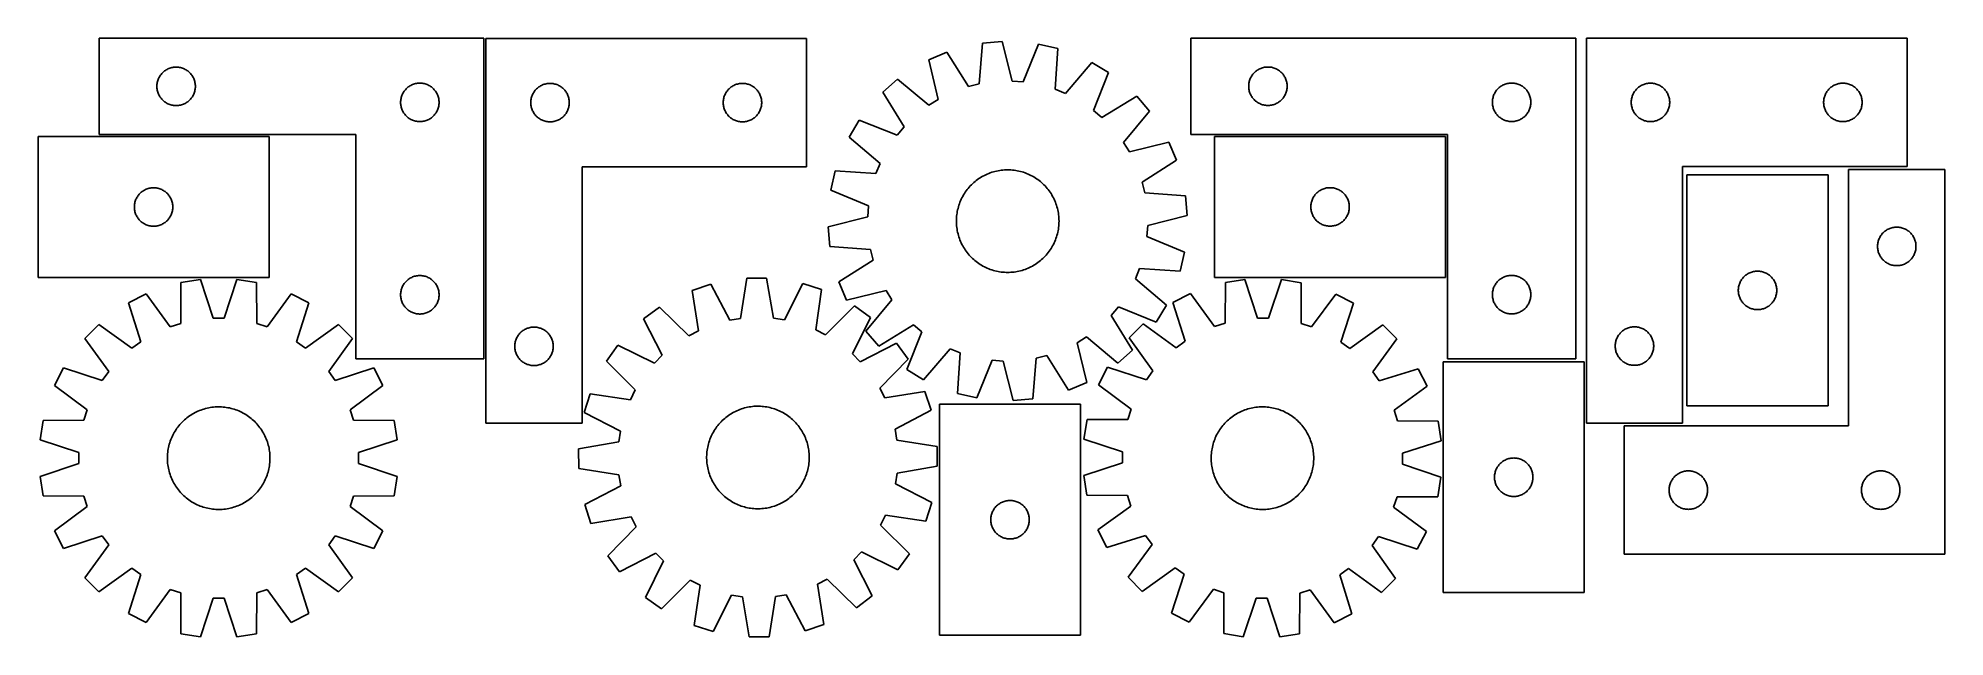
# Model space of a CAD drawing. Header units: millimetres. Extents: x 7 to 1493, y 7 to 473.
import ezdxf

# ---------------------------------------------------------------- set-up
doc = ezdxf.new("R2010")
doc.units = ezdxf.units.MM
doc.layers.add('CUT', color=7, linetype='CONTINUOUS', true_color=0x000000)

msp = doc.modelspace()

# ---------------------------------------------------------------- linework, layer by layer
at = {"layer": 'CUT'}
for p, q in [((354.39352, 473.203893), (54.39352, 473.203893)), ((54.39352, 473.203893), (54.39352, 398.203893)), ((354.39352, 223.203893), (354.39352, 473.203893)), ((355.908163, 473.021019), (355.908163, 173.021019)), ((605.908163, 473.021019), (355.908163, 473.021019)), ((605.908163, 373.021019), (605.908163, 473.021019)), ((715.307577, 462.382664), (701.138509, 456.385325)), ((732.261061, 435.520904), (715.307577, 462.382664)), ((743.005736, 469.258547), (740.582824, 437.586726)), ((758.3346, 470.583873), (743.005736, 469.258547)), ((766.157581, 439.797907), (758.3346, 470.583873)), ((786.80188, 468.564025), (774.710423, 439.191055)), ((801.790044, 465.087606), (786.80188, 468.564025)), ((799.716754, 433.390978), (801.790044, 465.087606)), ((1205.587428, 473.294469), (905.587428, 473.294469)), ((905.587428, 473.294469), (905.587428, 398.294469)), ((1205.587428, 223.294469), (1205.587428, 473.294469)), ((1213.845877, 473.221703), (1213.845877, 173.221703)), ((1463.845877, 473.221703), (1213.845877, 473.221703)), ((1463.845877, 373.221703), (1463.845877, 473.221703)), ((103.126541, 445.606175), (103.651237, 446.173055)), ((103.651237, 446.173055), (104.20442, 446.712173)), ((104.20442, 446.712173), (104.784622, 447.2221)), ((104.784622, 447.2221), (105.390306, 447.701482)), ((105.390306, 447.701482), (106.019864, 448.149048)), ((106.019864, 448.149048), (106.671628, 448.563612)), ((106.671628, 448.563612), (107.343869, 448.944075)), ((107.343869, 448.944075), (108.034804, 449.289427)), ((108.034804, 449.289427), (108.742601, 449.598753)), ((108.742601, 449.598753), (109.465384, 449.871231)), ((109.465384, 449.871231), (110.201235, 450.106141)), ((110.201235, 450.106141), (110.948204, 450.302859)), ((110.948204, 450.302859), (111.704308, 450.460862)), ((111.704308, 450.460862), (112.467544, 450.579733)), ((112.467544, 450.579733), (113.235888, 450.659156)), ((113.235888, 450.659156), (114.007301, 450.69892)), ((114.007301, 450.69892), (114.779738, 450.69892)), ((114.779738, 450.69892), (115.551152, 450.659156)), ((115.551152, 450.659156), (116.319495, 450.579733)), ((116.319495, 450.579733), (117.082731, 450.460862)), ((117.082731, 450.460862), (117.838836, 450.302859)), ((117.838836, 450.302859), (118.585804, 450.106141)), ((118.585804, 450.106141), (119.321655, 449.871231)), ((119.321655, 449.871231), (120.044438, 449.598753)), ((120.044438, 449.598753), (120.752236, 449.289427)), ((120.752236, 449.289427), (121.443171, 448.944075)), ((121.443171, 448.944075), (122.115412, 448.563612)), ((122.115412, 448.563612), (122.767176, 448.149048)), ((122.767176, 448.149048), (123.396734, 447.701482)), ((123.396734, 447.701482), (124.002417, 447.2221)), ((124.002417, 447.2221), (124.58262, 446.712173)), ((124.58262, 446.712173), (125.135803, 446.173055)), ((125.135803, 446.173055), (125.660499, 445.606175)), ((701.138509, 456.385325), (708.621314, 425.514912)), ((828.239869, 454.369743), (807.663462, 430.170853)), ((841.420187, 446.431874), (828.239869, 454.369743)), ((829.653575, 416.927271), (841.420187, 446.431874)), ((954.320449, 445.696751), (954.845146, 446.263631)), ((954.845146, 446.263631), (955.398328, 446.80275)), ((955.398328, 446.80275), (955.978531, 447.312676)), ((955.978531, 447.312676), (956.584214, 447.792058)), ((956.584214, 447.792058), (957.213773, 448.239624)), ((957.213773, 448.239624), (957.865536, 448.654189)), ((957.865536, 448.654189), (958.537777, 449.034651)), ((958.537777, 449.034651), (959.228713, 449.380003)), ((959.228713, 449.380003), (959.93651, 449.689329)), ((959.93651, 449.689329), (960.659293, 449.961808)), ((960.659293, 449.961808), (961.395144, 450.196717)), ((961.395144, 450.196717), (962.142112, 450.393435)), ((962.142112, 450.393435), (962.898217, 450.551438)), ((962.898217, 450.551438), (963.661453, 450.670309)), ((963.661453, 450.670309), (964.429796, 450.749732)), ((964.429796, 450.749732), (965.20121, 450.789496)), ((965.20121, 450.789496), (965.973647, 450.789496)), ((965.973647, 450.789496), (966.74506, 450.749732)), ((966.74506, 450.749732), (967.513404, 450.670309)), ((967.513404, 450.670309), (968.27664, 450.551438)), ((968.27664, 450.551438), (969.032745, 450.393435)), ((969.032745, 450.393435), (969.779713, 450.196717)), ((969.779713, 450.196717), (970.515564, 449.961808)), ((970.515564, 449.961808), (971.238347, 449.689329)), ((971.238347, 449.689329), (971.946144, 449.380003)), ((971.946144, 449.380003), (972.63708, 449.034651)), ((972.63708, 449.034651), (973.30932, 448.654189)), ((973.30932, 448.654189), (973.961084, 448.239624)), ((973.961084, 448.239624), (974.590643, 447.792058)), ((974.590643, 447.792058), (975.196326, 447.312676)), ((975.196326, 447.312676), (975.776529, 446.80275)), ((975.776529, 446.80275), (976.329711, 446.263631)), ((976.329711, 446.263631), (976.854407, 445.696751)), ((99.39352, 435.703893), (99.413408, 436.476074)), ((99.413408, 434.931712), (99.39352, 435.703893)), ((99.413408, 436.476074), (99.473022, 437.246208)), ((99.473022, 434.161578), (99.413408, 434.931712)), ((99.473022, 437.246208), (99.572201, 438.012252)), ((99.572201, 433.395534), (99.473022, 434.161578)), ((99.572201, 438.012252), (99.710684, 438.772174)), ((99.710684, 432.635612), (99.572201, 433.395534)), ((99.710684, 438.772174), (99.888104, 439.52396)), ((99.888104, 431.883826), (99.710684, 432.635612)), ((99.888104, 439.52396), (100.103989, 440.265615)), ((100.103989, 431.142171), (99.888104, 431.883826)), ((100.103989, 440.265615), (100.357767, 440.995174)), ((100.357767, 430.412612), (100.103989, 431.142171)), ((100.357767, 440.995174), (100.648766, 441.710702)), ((100.648766, 441.710702), (100.976213, 442.4103)), ((100.976213, 442.4103), (101.339241, 443.092114)), ((101.339241, 443.092114), (101.736886, 443.754336)), ((101.736886, 443.754336), (102.168095, 444.395209)), ((102.168095, 444.395209), (102.631723, 445.013035)), ((102.631723, 445.013035), (103.126541, 445.606175)), ((125.660499, 445.606175), (126.155317, 445.013035)), ((126.155317, 445.013035), (126.618945, 444.395209)), ((126.618945, 444.395209), (127.050153, 443.754336)), ((127.050153, 443.754336), (127.447798, 443.092114)), ((127.447798, 443.092114), (127.810826, 442.4103)), ((127.810826, 442.4103), (128.138273, 441.710702)), ((128.138273, 441.710702), (128.429272, 440.995174)), ((128.429272, 440.995174), (128.68305, 440.265615)), ((128.68305, 431.142171), (128.429272, 430.412612)), ((128.68305, 440.265615), (128.898936, 439.52396)), ((128.898936, 431.883826), (128.68305, 431.142171)), ((128.898936, 439.52396), (129.076355, 438.772174)), ((129.076355, 432.635612), (128.898936, 431.883826)), ((129.076355, 438.772174), (129.214838, 438.012252)), ((129.214838, 433.395534), (129.076355, 432.635612)), ((129.214838, 438.012252), (129.314018, 437.246208)), ((129.314018, 434.161578), (129.214838, 433.395534)), ((129.314018, 437.246208), (129.373631, 436.476074)), ((129.373631, 434.931712), (129.314018, 434.161578)), ((129.373631, 436.476074), (129.39352, 435.703893)), ((129.39352, 435.703893), (129.373631, 434.931712)), ((291.339241, 430.592114), (291.736886, 431.254336)), ((291.736886, 431.254336), (292.168095, 431.895209)), ((292.168095, 431.895209), (292.631723, 432.513035)), ((292.631723, 432.513035), (293.126541, 433.106175)), ((293.126541, 433.106175), (293.651237, 433.673055)), ((293.651237, 433.673055), (294.20442, 434.212173)), ((294.20442, 434.212173), (294.784622, 434.7221)), ((294.784622, 434.7221), (295.390306, 435.201482)), ((295.390306, 435.201482), (296.019864, 435.649048)), ((296.019864, 435.649048), (296.671628, 436.063612)), ((296.671628, 436.063612), (297.343869, 436.444075)), ((297.343869, 436.444075), (298.034804, 436.789427)), ((298.034804, 436.789427), (298.742601, 437.098753)), ((298.742601, 437.098753), (299.465384, 437.371231)), ((299.465384, 437.371231), (300.201235, 437.606141)), ((300.201235, 437.606141), (300.948204, 437.802859)), ((300.948204, 437.802859), (301.704308, 437.960862)), ((301.704308, 437.960862), (302.467544, 438.079733)), ((302.467544, 438.079733), (303.235888, 438.159156)), ((303.235888, 438.159156), (304.007301, 438.19892)), ((304.007301, 438.19892), (304.779738, 438.19892)), ((304.779738, 438.19892), (305.551152, 438.159156)), ((305.551152, 438.159156), (306.319495, 438.079733)), ((306.319495, 438.079733), (307.082731, 437.960862)), ((307.082731, 437.960862), (307.838836, 437.802859)), ((307.838836, 437.802859), (308.585804, 437.606141)), ((308.585804, 437.606141), (309.321655, 437.371231)), ((309.321655, 437.371231), (310.044438, 437.098753)), ((310.044438, 437.098753), (310.752236, 436.789427)), ((310.752236, 436.789427), (311.443171, 436.444075)), ((311.443171, 436.444075), (312.115412, 436.063612)), ((312.115412, 436.063612), (312.767176, 435.649048)), ((312.767176, 435.649048), (313.396734, 435.201482)), ((313.396734, 435.201482), (314.002417, 434.7221)), ((314.002417, 434.7221), (314.58262, 434.212173)), ((314.58262, 434.212173), (315.135803, 433.673055)), ((315.135803, 433.673055), (315.660499, 433.106175)), ((315.660499, 433.106175), (316.155317, 432.513035)), ((316.155317, 432.513035), (316.618945, 431.895209)), ((316.618945, 431.895209), (317.050153, 431.254336)), ((317.050153, 431.254336), (317.447798, 430.592114)), ((393.048443, 430.742911), (393.463008, 431.394675)), ((393.463008, 431.394675), (393.910574, 432.024233)), ((393.910574, 432.024233), (394.389956, 432.629917)), ((394.389956, 432.629917), (394.899882, 433.210119)), ((394.899882, 433.210119), (395.439001, 433.763302)), ((395.439001, 433.763302), (396.005881, 434.287998)), ((396.005881, 434.287998), (396.599021, 434.782816)), ((396.599021, 434.782816), (397.216846, 435.246444)), ((397.216846, 435.246444), (397.85772, 435.677652)), ((397.85772, 435.677652), (398.519942, 436.075298)), ((398.519942, 436.075298), (399.201756, 436.438325)), ((399.201756, 436.438325), (399.901354, 436.765773)), ((399.901354, 436.765773), (400.616882, 437.056771)), ((400.616882, 437.056771), (401.34644, 437.31055)), ((401.34644, 437.31055), (402.088096, 437.526435)), ((402.088096, 437.526435), (402.839882, 437.703854)), ((402.839882, 437.703854), (403.599804, 437.842337)), ((403.599804, 437.842337), (404.365848, 437.941517)), ((404.365848, 437.941517), (405.135982, 438.00113)), ((405.135982, 438.00113), (405.908163, 438.021019)), ((405.908163, 438.021019), (406.680344, 438.00113)), ((406.680344, 438.00113), (407.450478, 437.941517)), ((407.450478, 437.941517), (408.216522, 437.842337)), ((408.216522, 437.842337), (408.976444, 437.703854)), ((408.976444, 437.703854), (409.72823, 437.526435)), ((409.72823, 437.526435), (410.469885, 437.31055)), ((410.469885, 437.31055), (411.199444, 437.056771)), ((411.199444, 437.056771), (411.914971, 436.765773)), ((411.914971, 436.765773), (412.61457, 436.438325)), ((412.61457, 436.438325), (413.296384, 436.075298)), ((413.296384, 436.075298), (413.958606, 435.677652)), ((413.958606, 435.677652), (414.599479, 435.246444)), ((414.599479, 435.246444), (415.217305, 434.782816)), ((415.217305, 434.782816), (415.810445, 434.287998)), ((415.810445, 434.287998), (416.377325, 433.763302)), ((416.377325, 433.763302), (416.916443, 433.210119)), ((416.916443, 433.210119), (417.42637, 432.629917)), ((417.42637, 432.629917), (417.905752, 432.024233)), ((417.905752, 432.024233), (418.353318, 431.394675)), ((418.353318, 431.394675), (418.767882, 430.742911)), ((543.048443, 430.742911), (543.463008, 431.394675)), ((543.463008, 431.394675), (543.910574, 432.024233)), ((543.910574, 432.024233), (544.389956, 432.629917)), ((544.389956, 432.629917), (544.899882, 433.210119)), ((544.899882, 433.210119), (545.439001, 433.763302)), ((545.439001, 433.763302), (546.005881, 434.287998)), ((546.005881, 434.287998), (546.599021, 434.782816)), ((546.599021, 434.782816), (547.216846, 435.246444)), ((547.216846, 435.246444), (547.85772, 435.677652)), ((547.85772, 435.677652), (548.519942, 436.075298)), ((548.519942, 436.075298), (549.201756, 436.438325)), ((549.201756, 436.438325), (549.901354, 436.765773)), ((549.901354, 436.765773), (550.616882, 437.056771)), ((550.616882, 437.056771), (551.34644, 437.31055)), ((551.34644, 437.31055), (552.088096, 437.526435)), ((552.088096, 437.526435), (552.839882, 437.703854)), ((552.839882, 437.703854), (553.599804, 437.842337)), ((553.599804, 437.842337), (554.365848, 437.941517)), ((554.365848, 437.941517), (555.135982, 438.00113)), ((555.135982, 438.00113), (555.908163, 438.021019)), ((555.908163, 438.021019), (556.680344, 438.00113)), ((556.680344, 438.00113), (557.450478, 437.941517)), ((557.450478, 437.941517), (558.216522, 437.842337)), ((558.216522, 437.842337), (558.976444, 437.703854)), ((558.976444, 437.703854), (559.72823, 437.526435)), ((559.72823, 437.526435), (560.469885, 437.31055)), ((560.469885, 437.31055), (561.199444, 437.056771)), ((561.199444, 437.056771), (561.914971, 436.765773)), ((561.914971, 436.765773), (562.61457, 436.438325)), ((562.61457, 436.438325), (563.296384, 436.075298)), ((563.296384, 436.075298), (563.958606, 435.677652)), ((563.958606, 435.677652), (564.599479, 435.246444)), ((564.599479, 435.246444), (565.217305, 434.782816)), ((565.217305, 434.782816), (565.810445, 434.287998)), ((565.810445, 434.287998), (566.377325, 433.763302)), ((566.377325, 433.763302), (566.916443, 433.210119)), ((566.916443, 433.210119), (567.42637, 432.629917)), ((567.42637, 432.629917), (567.905752, 432.024233)), ((567.905752, 432.024233), (568.353318, 431.394675)), ((568.353318, 431.394675), (568.767882, 430.742911)), ((676.920759, 441.286769), (665.298455, 431.204477)), ((665.298455, 431.204477), (681.954507, 404.157284)), ((701.345221, 420.978632), (676.920759, 441.286769)), ((740.582824, 437.586726), (732.261061, 435.520904)), ((774.710423, 439.191055), (766.157581, 439.797907)), ((807.663462, 430.170853), (799.716754, 433.390978)), ((950.587428, 435.794469), (950.607317, 436.56665)), ((950.607317, 435.022288), (950.587428, 435.794469)), ((950.607317, 436.56665), (950.66693, 437.336784)), ((950.66693, 434.252154), (950.607317, 435.022288)), ((950.66693, 437.336784), (950.76611, 438.102828)), ((950.76611, 433.486111), (950.66693, 434.252154)), ((950.76611, 438.102828), (950.904593, 438.86275)), ((950.904593, 432.726188), (950.76611, 433.486111)), ((950.904593, 438.86275), (951.082013, 439.614536)), ((951.082013, 431.974402), (950.904593, 432.726188)), ((951.082013, 439.614536), (951.297898, 440.356192)), ((951.297898, 431.232747), (951.082013, 431.974402)), ((951.297898, 440.356192), (951.551676, 441.08575)), ((951.551676, 430.503188), (951.297898, 431.232747)), ((951.551676, 441.08575), (951.842675, 441.801278)), ((951.842675, 441.801278), (952.170122, 442.500876)), ((952.170122, 442.500876), (952.53315, 443.18269)), ((952.53315, 443.18269), (952.930795, 443.844912)), ((952.930795, 443.844912), (953.362003, 444.485786)), ((953.362003, 444.485786), (953.825631, 445.103611)), ((953.825631, 445.103611), (954.320449, 445.696751)), ((976.854407, 445.696751), (977.349226, 445.103611)), ((977.349226, 445.103611), (977.812853, 444.485786)), ((977.812853, 444.485786), (978.244062, 443.844912)), ((978.244062, 443.844912), (978.641707, 443.18269)), ((978.641707, 443.18269), (979.004735, 442.500876)), ((979.004735, 442.500876), (979.332182, 441.801278)), ((979.332182, 441.801278), (979.623181, 441.08575)), ((979.623181, 441.08575), (979.876959, 440.356192)), ((979.876959, 431.232747), (979.623181, 430.503188)), ((979.876959, 440.356192), (980.092844, 439.614536)), ((980.092844, 431.974402), (979.876959, 431.232747)), ((980.092844, 439.614536), (980.270264, 438.86275)), ((980.270264, 432.726188), (980.092844, 431.974402)), ((980.270264, 438.86275), (980.408747, 438.102828)), ((980.408747, 433.486111), (980.270264, 432.726188)), ((980.408747, 438.102828), (980.507927, 437.336784)), ((980.507927, 434.252154), (980.408747, 433.486111)), ((980.507927, 437.336784), (980.56754, 436.56665)), ((980.56754, 435.022288), (980.507927, 434.252154)), ((980.56754, 436.56665), (980.587428, 435.794469)), ((980.587428, 435.794469), (980.56754, 435.022288)), ((1142.53315, 430.68269), (1142.930795, 431.344912)), ((1142.930795, 431.344912), (1143.362003, 431.985786)), ((1143.362003, 431.985786), (1143.825631, 432.603611)), ((1143.825631, 432.603611), (1144.320449, 433.196751)), ((1144.320449, 433.196751), (1144.845146, 433.763631)), ((1144.845146, 433.763631), (1145.398328, 434.30275)), ((1145.398328, 434.30275), (1145.978531, 434.812676)), ((1145.978531, 434.812676), (1146.584214, 435.292058)), ((1146.584214, 435.292058), (1147.213773, 435.739624)), ((1147.213773, 435.739624), (1147.865536, 436.154189)), ((1147.865536, 436.154189), (1148.537777, 436.534651)), ((1148.537777, 436.534651), (1149.228713, 436.880003)), ((1149.228713, 436.880003), (1149.93651, 437.189329)), ((1149.93651, 437.189329), (1150.659293, 437.461808)), ((1150.659293, 437.461808), (1151.395144, 437.696717)), ((1151.395144, 437.696717), (1152.142112, 437.893435)), ((1152.142112, 437.893435), (1152.898217, 438.051438)), ((1152.898217, 438.051438), (1153.661453, 438.170309)), ((1153.661453, 438.170309), (1154.429796, 438.249732)), ((1154.429796, 438.249732), (1155.20121, 438.289496)), ((1155.20121, 438.289496), (1155.973647, 438.289496)), ((1155.973647, 438.289496), (1156.74506, 438.249732)), ((1156.74506, 438.249732), (1157.513404, 438.170309)), ((1157.513404, 438.170309), (1158.27664, 438.051438)), ((1158.27664, 438.051438), (1159.032745, 437.893435)), ((1159.032745, 437.893435), (1159.779713, 437.696717)), ((1159.779713, 437.696717), (1160.515564, 437.461808)), ((1160.515564, 437.461808), (1161.238347, 437.189329)), ((1161.238347, 437.189329), (1161.946144, 436.880003)), ((1161.946144, 436.880003), (1162.63708, 436.534651)), ((1162.63708, 436.534651), (1163.30932, 436.154189)), ((1163.30932, 436.154189), (1163.961084, 435.739624)), ((1163.961084, 435.739624), (1164.590643, 435.292058)), ((1164.590643, 435.292058), (1165.196326, 434.812676)), ((1165.196326, 434.812676), (1165.776529, 434.30275)), ((1165.776529, 434.30275), (1166.329711, 433.763631)), ((1166.329711, 433.763631), (1166.854407, 433.196751)), ((1166.854407, 433.196751), (1167.349226, 432.603611)), ((1167.349226, 432.603611), (1167.812853, 431.985786)), ((1167.812853, 431.985786), (1168.244062, 431.344912)), ((1168.244062, 431.344912), (1168.641707, 430.68269)), ((1250.986157, 430.943595), (1251.400721, 431.595358)), ((1251.400721, 431.595358), (1251.848288, 432.224917)), ((1251.848288, 432.224917), (1252.32767, 432.8306)), ((1252.32767, 432.8306), (1252.837596, 433.410803)), ((1252.837596, 433.410803), (1253.376714, 433.963985)), ((1253.376714, 433.963985), (1253.943595, 434.488682)), ((1253.943595, 434.488682), (1254.536734, 434.9835)), ((1254.536734, 434.9835), (1255.15456, 435.447128)), ((1255.15456, 435.447128), (1255.795434, 435.878336)), ((1255.795434, 435.878336), (1256.457656, 436.275981)), ((1256.457656, 436.275981), (1257.13947, 436.639009)), ((1257.13947, 436.639009), (1257.839068, 436.966456)), ((1257.839068, 436.966456), (1258.554595, 437.257455)), ((1258.554595, 437.257455), (1259.284154, 437.511233)), ((1259.284154, 437.511233), (1260.02581, 437.727118)), ((1260.02581, 437.727118), (1260.777596, 437.904538)), ((1260.777596, 437.904538), (1261.537518, 438.043021)), ((1261.537518, 438.043021), (1262.303562, 438.142201)), ((1262.303562, 438.142201), (1263.073695, 438.201814)), ((1263.073695, 438.201814), (1263.845877, 438.221703)), ((1263.845877, 438.221703), (1264.618058, 438.201814)), ((1264.618058, 438.201814), (1265.388191, 438.142201)), ((1265.388191, 438.142201), (1266.154235, 438.043021)), ((1266.154235, 438.043021), (1266.914158, 437.904538)), ((1266.914158, 437.904538), (1267.665943, 437.727118)), ((1267.665943, 437.727118), (1268.407599, 437.511233)), ((1268.407599, 437.511233), (1269.137158, 437.257455)), ((1269.137158, 437.257455), (1269.852685, 436.966456)), ((1269.852685, 436.966456), (1270.552283, 436.639009)), ((1270.552283, 436.639009), (1271.234098, 436.275981)), ((1271.234098, 436.275981), (1271.896319, 435.878336)), ((1271.896319, 435.878336), (1272.537193, 435.447128)), ((1272.537193, 435.447128), (1273.155019, 434.9835)), ((1273.155019, 434.9835), (1273.748158, 434.488682)), ((1273.748158, 434.488682), (1274.315039, 433.963985)), ((1274.315039, 433.963985), (1274.854157, 433.410803)), ((1274.854157, 433.410803), (1275.364083, 432.8306)), ((1275.364083, 432.8306), (1275.843465, 432.224917)), ((1275.843465, 432.224917), (1276.291032, 431.595358)), ((1276.291032, 431.595358), (1276.705596, 430.943595)), ((1400.986157, 430.943595), (1401.400721, 431.595358)), ((1401.400721, 431.595358), (1401.848288, 432.224917)), ((1401.848288, 432.224917), (1402.32767, 432.8306)), ((1402.32767, 432.8306), (1402.837596, 433.410803)), ((1402.837596, 433.410803), (1403.376714, 433.963985)), ((1403.376714, 433.963985), (1403.943595, 434.488682)), ((1403.943595, 434.488682), (1404.536734, 434.9835)), ((1404.536734, 434.9835), (1405.15456, 435.447128)), ((1405.15456, 435.447128), (1405.795434, 435.878336)), ((1405.795434, 435.878336), (1406.457656, 436.275981)), ((1406.457656, 436.275981), (1407.13947, 436.639009)), ((1407.13947, 436.639009), (1407.839068, 436.966456)), ((1407.839068, 436.966456), (1408.554595, 437.257455)), ((1408.554595, 437.257455), (1409.284154, 437.511233)), ((1409.284154, 437.511233), (1410.02581, 437.727118)), ((1410.02581, 437.727118), (1410.777596, 437.904538)), ((1410.777596, 437.904538), (1411.537518, 438.043021)), ((1411.537518, 438.043021), (1412.303562, 438.142201)), ((1412.303562, 438.142201), (1413.073695, 438.201814)), ((1413.073695, 438.201814), (1413.845877, 438.221703)), ((1413.845877, 438.221703), (1414.618058, 438.201814)), ((1414.618058, 438.201814), (1415.388191, 438.142201)), ((1415.388191, 438.142201), (1416.154235, 438.043021)), ((1416.154235, 438.043021), (1416.914158, 437.904538)), ((1416.914158, 437.904538), (1417.665943, 437.727118)), ((1417.665943, 437.727118), (1418.407599, 437.511233)), ((1418.407599, 437.511233), (1419.137158, 437.257455)), ((1419.137158, 437.257455), (1419.852685, 436.966456)), ((1419.852685, 436.966456), (1420.552283, 436.639009)), ((1420.552283, 436.639009), (1421.234098, 436.275981)), ((1421.234098, 436.275981), (1421.896319, 435.878336)), ((1421.896319, 435.878336), (1422.537193, 435.447128)), ((1422.537193, 435.447128), (1423.155019, 434.9835)), ((1423.155019, 434.9835), (1423.748158, 434.488682)), ((1423.748158, 434.488682), (1424.315039, 433.963985)), ((1424.315039, 433.963985), (1424.854157, 433.410803)), ((1424.854157, 433.410803), (1425.364083, 432.8306)), ((1425.364083, 432.8306), (1425.843465, 432.224917)), ((1425.843465, 432.224917), (1426.291032, 431.595358)), ((1426.291032, 431.595358), (1426.705596, 430.943595)), ((100.648766, 429.697084), (100.357767, 430.412612)), ((100.976213, 428.997486), (100.648766, 429.697084)), ((101.339241, 428.315672), (100.976213, 428.997486)), ((101.736886, 427.65345), (101.339241, 428.315672)), ((102.168095, 427.012577), (101.736886, 427.65345)), ((102.631723, 426.394751), (102.168095, 427.012577)), ((103.126541, 425.801611), (102.631723, 426.394751)), ((103.651237, 425.234731), (103.126541, 425.801611)), ((104.20442, 424.695612), (103.651237, 425.234731)), ((104.784622, 424.185686), (104.20442, 424.695612)), ((105.390306, 423.706304), (104.784622, 424.185686)), ((106.019864, 423.258738), (105.390306, 423.706304)), ((106.671628, 422.844174), (106.019864, 423.258738)), ((107.343869, 422.463711), (106.671628, 422.844174)), ((108.034804, 422.118359), (107.343869, 422.463711)), ((108.742601, 421.809033), (108.034804, 422.118359)), ((109.465384, 421.536555), (108.742601, 421.809033)), ((110.201235, 421.301645), (109.465384, 421.536555)), ((110.948204, 421.104927), (110.201235, 421.301645)), ((111.704308, 420.946924), (110.948204, 421.104927)), ((112.467544, 420.828053), (111.704308, 420.946924)), ((113.235888, 420.74863), (112.467544, 420.828053)), ((114.007301, 420.708866), (113.235888, 420.74863)), ((114.779738, 420.708866), (114.007301, 420.708866)), ((115.551152, 420.74863), (114.779738, 420.708866)), ((116.319495, 420.828053), (115.551152, 420.74863)), ((117.082731, 420.946924), (116.319495, 420.828053)), ((117.838836, 421.104927), (117.082731, 420.946924)), ((118.585804, 421.301645), (117.838836, 421.104927)), ((119.321655, 421.536555), (118.585804, 421.301645)), ((120.044438, 421.809033), (119.321655, 421.536555)), ((120.752236, 422.118359), (120.044438, 421.809033)), ((121.443171, 422.463711), (120.752236, 422.118359)), ((122.115412, 422.844174), (121.443171, 422.463711)), ((122.767176, 423.258738), (122.115412, 422.844174)), ((123.396734, 423.706304), (122.767176, 423.258738)), ((124.002417, 424.185686), (123.396734, 423.706304)), ((124.58262, 424.695612), (124.002417, 424.185686)), ((125.135803, 425.234731), (124.58262, 424.695612)), ((125.660499, 425.801611), (125.135803, 425.234731)), ((126.155317, 426.394751), (125.660499, 425.801611)), ((126.618945, 427.012577), (126.155317, 426.394751)), ((127.050153, 427.65345), (126.618945, 427.012577)), ((127.447798, 428.315672), (127.050153, 427.65345)), ((127.810826, 428.997486), (127.447798, 428.315672)), ((128.138273, 429.697084), (127.810826, 428.997486)), ((128.429272, 430.412612), (128.138273, 429.697084)), ((289.39352, 423.203893), (289.413408, 423.976074)), ((289.413408, 422.431712), (289.39352, 423.203893)), ((289.413408, 423.976074), (289.473022, 424.746208)), ((289.473022, 421.661578), (289.413408, 422.431712)), ((289.473022, 424.746208), (289.572201, 425.512252)), ((289.572201, 420.895534), (289.473022, 421.661578)), ((289.572201, 425.512252), (289.710684, 426.272174)), ((289.710684, 420.135612), (289.572201, 420.895534)), ((289.710684, 426.272174), (289.888104, 427.02396)), ((289.888104, 419.383826), (289.710684, 420.135612)), ((289.888104, 427.02396), (290.103989, 427.765615)), ((290.103989, 418.642171), (289.888104, 419.383826)), ((290.103989, 427.765615), (290.357767, 428.495174)), ((290.357767, 417.912612), (290.103989, 418.642171)), ((290.357767, 428.495174), (290.648766, 429.210702)), ((290.648766, 417.197084), (290.357767, 417.912612)), ((290.648766, 429.210702), (290.976213, 429.9103)), ((290.976213, 416.497486), (290.648766, 417.197084)), ((290.976213, 429.9103), (291.339241, 430.592114)), ((291.339241, 415.815672), (290.976213, 416.497486)), ((317.447798, 430.592114), (317.810826, 429.9103)), ((317.810826, 416.497486), (317.447798, 415.815672)), ((317.810826, 429.9103), (318.138273, 429.210702)), ((318.138273, 417.197084), (317.810826, 416.497486)), ((318.138273, 429.210702), (318.429272, 428.495174)), ((318.429272, 417.912612), (318.138273, 417.197084)), ((318.429272, 428.495174), (318.68305, 427.765615)), ((318.68305, 418.642171), (318.429272, 417.912612)), ((318.68305, 427.765615), (318.898936, 427.02396)), ((318.898936, 419.383826), (318.68305, 418.642171)), ((318.898936, 427.02396), (319.076355, 426.272174)), ((319.076355, 420.135612), (318.898936, 419.383826)), ((319.076355, 426.272174), (319.214838, 425.512252)), ((319.214838, 420.895534), (319.076355, 420.135612)), ((319.214838, 425.512252), (319.314018, 424.746208)), ((319.314018, 421.661578), (319.214838, 420.895534)), ((319.314018, 424.746208), (319.373631, 423.976074)), ((319.373631, 422.431712), (319.314018, 421.661578)), ((319.373631, 423.976074), (319.39352, 423.203893)), ((319.39352, 423.203893), (319.373631, 422.431712)), ((390.913136, 423.407238), (390.9529, 424.178651)), ((390.913136, 422.6348), (390.913136, 423.407238)), ((390.9529, 421.863387), (390.913136, 422.6348)), ((390.9529, 424.178651), (391.032323, 424.946994)), ((391.032323, 421.095044), (390.9529, 421.863387)), ((391.032323, 424.946994), (391.151194, 425.71023)), ((391.151194, 420.331808), (391.032323, 421.095044)), ((391.151194, 425.71023), (391.309197, 426.466335)), ((391.309197, 419.575703), (391.151194, 420.331808)), ((391.309197, 426.466335), (391.505915, 427.213303)), ((391.505915, 418.828734), (391.309197, 419.575703)), ((391.505915, 427.213303), (391.740824, 427.949155)), ((391.740824, 418.092883), (391.505915, 418.828734)), ((391.740824, 427.949155), (392.013303, 428.671937)), ((392.013303, 417.370101), (391.740824, 418.092883)), ((392.013303, 428.671937), (392.322629, 429.379735)), ((392.322629, 416.662303), (392.013303, 417.370101)), ((392.322629, 429.379735), (392.667981, 430.07067)), ((392.667981, 415.971368), (392.322629, 416.662303)), ((392.667981, 430.07067), (393.048443, 430.742911)), ((418.767882, 430.742911), (419.148345, 430.07067)), ((419.148345, 430.07067), (419.493697, 429.379735)), ((419.493697, 416.662303), (419.148345, 415.971368)), ((419.493697, 429.379735), (419.803022, 428.671937)), ((419.803022, 417.370101), (419.493697, 416.662303)), ((419.803022, 428.671937), (420.075501, 427.949155)), ((420.075501, 418.092883), (419.803022, 417.370101)), ((420.075501, 427.949155), (420.310411, 427.213303)), ((420.310411, 418.828734), (420.075501, 418.092883)), ((420.310411, 427.213303), (420.507129, 426.466335)), ((420.507129, 419.575703), (420.310411, 418.828734)), ((420.507129, 426.466335), (420.665132, 425.71023)), ((420.665132, 420.331808), (420.507129, 419.575703)), ((420.665132, 425.71023), (420.784003, 424.946994)), ((420.784003, 421.095044), (420.665132, 420.331808)), ((420.784003, 424.946994), (420.863426, 424.178651)), ((420.863426, 421.863387), (420.784003, 421.095044)), ((420.863426, 424.178651), (420.90319, 423.407238)), ((420.90319, 422.6348), (420.863426, 421.863387)), ((420.90319, 423.407238), (420.90319, 422.6348)), ((540.913136, 423.407238), (540.9529, 424.178651)), ((540.913136, 422.6348), (540.913136, 423.407238)), ((540.9529, 421.863387), (540.913136, 422.6348)), ((540.9529, 424.178651), (541.032323, 424.946994)), ((541.032323, 421.095044), (540.9529, 421.863387)), ((541.032323, 424.946994), (541.151194, 425.71023)), ((541.151194, 420.331808), (541.032323, 421.095044)), ((541.151194, 425.71023), (541.309197, 426.466335)), ((541.309197, 419.575703), (541.151194, 420.331808)), ((541.309197, 426.466335), (541.505915, 427.213303)), ((541.505915, 418.828734), (541.309197, 419.575703)), ((541.505915, 427.213303), (541.740824, 427.949155)), ((541.740824, 418.092883), (541.505915, 418.828734)), ((541.740824, 427.949155), (542.013303, 428.671937)), ((542.013303, 417.370101), (541.740824, 418.092883)), ((542.013303, 428.671937), (542.322629, 429.379735)), ((542.322629, 416.662303), (542.013303, 417.370101)), ((542.322629, 429.379735), (542.667981, 430.07067)), ((542.667981, 415.971368), (542.322629, 416.662303)), ((542.667981, 430.07067), (543.048443, 430.742911)), ((568.767882, 430.742911), (569.148345, 430.07067)), ((569.148345, 430.07067), (569.493697, 429.379735)), ((569.493697, 416.662303), (569.148345, 415.971368)), ((569.493697, 429.379735), (569.803022, 428.671937)), ((569.803022, 417.370101), (569.493697, 416.662303)), ((569.803022, 428.671937), (570.075501, 427.949155)), ((570.075501, 418.092883), (569.803022, 417.370101)), ((570.075501, 427.949155), (570.310411, 427.213303)), ((570.310411, 418.828734), (570.075501, 418.092883)), ((570.310411, 427.213303), (570.507129, 426.466335)), ((570.507129, 419.575703), (570.310411, 418.828734)), ((570.507129, 426.466335), (570.665132, 425.71023)), ((570.665132, 420.331808), (570.507129, 419.575703)), ((570.665132, 425.71023), (570.784003, 424.946994)), ((570.784003, 421.095044), (570.665132, 420.331808)), ((570.784003, 424.946994), (570.863426, 424.178651)), ((570.863426, 421.863387), (570.784003, 421.095044)), ((570.863426, 424.178651), (570.90319, 423.407238)), ((570.90319, 422.6348), (570.863426, 421.863387)), ((570.90319, 423.407238), (570.90319, 422.6348)), ((708.621314, 425.514912), (701.345221, 420.978632)), ((836.21627, 411.409083), (829.653575, 416.927271)), ((863.263463, 428.065135), (836.21627, 411.409083)), ((853.037617, 392.018369), (873.345754, 416.442831)), ((873.345754, 416.442831), (863.263463, 428.065135)), ((951.842675, 429.787661), (951.551676, 430.503188)), ((952.170122, 429.088062), (951.842675, 429.787661)), ((952.53315, 428.406248), (952.170122, 429.088062)), ((952.930795, 427.744026), (952.53315, 428.406248)), ((953.362003, 427.103153), (952.930795, 427.744026)), ((953.825631, 426.485327), (953.362003, 427.103153)), ((954.320449, 425.892187), (953.825631, 426.485327)), ((954.845146, 425.325307), (954.320449, 425.892187)), ((955.398328, 424.786189), (954.845146, 425.325307)), ((955.978531, 424.276262), (955.398328, 424.786189)), ((956.584214, 423.79688), (955.978531, 424.276262)), ((957.213773, 423.349314), (956.584214, 423.79688)), ((957.865536, 422.93475), (957.213773, 423.349314)), ((958.537777, 422.554287), (957.865536, 422.93475)), ((959.228713, 422.208935), (958.537777, 422.554287)), ((959.93651, 421.89961), (959.228713, 422.208935)), ((960.659293, 421.627131), (959.93651, 421.89961)), ((961.395144, 421.392221), (960.659293, 421.627131)), ((962.142112, 421.195504), (961.395144, 421.392221)), ((962.898217, 421.0375), (962.142112, 421.195504)), ((963.661453, 420.918629), (962.898217, 421.0375)), ((964.429796, 420.839206), (963.661453, 420.918629)), ((965.20121, 420.799442), (964.429796, 420.839206)), ((965.973647, 420.799442), (965.20121, 420.799442)), ((966.74506, 420.839206), (965.973647, 420.799442)), ((967.513404, 420.918629), (966.74506, 420.839206)), ((968.27664, 421.0375), (967.513404, 420.918629)), ((969.032745, 421.195504), (968.27664, 421.0375)), ((969.779713, 421.392221), (969.032745, 421.195504)), ((970.515564, 421.627131), (969.779713, 421.392221)), ((971.238347, 421.89961), (970.515564, 421.627131)), ((971.946144, 422.208935), (971.238347, 421.89961)), ((972.63708, 422.554287), (971.946144, 422.208935)), ((973.30932, 422.93475), (972.63708, 422.554287)), ((973.961084, 423.349314), (973.30932, 422.93475)), ((974.590643, 423.79688), (973.961084, 423.349314)), ((975.196326, 424.276262), (974.590643, 423.79688)), ((975.776529, 424.786189), (975.196326, 424.276262)), ((976.329711, 425.325307), (975.776529, 424.786189)), ((976.854407, 425.892187), (976.329711, 425.325307)), ((977.349226, 426.485327), (976.854407, 425.892187)), ((977.812853, 427.103153), (977.349226, 426.485327)), ((978.244062, 427.744026), (977.812853, 427.103153)), ((978.641707, 428.406248), (978.244062, 427.744026)), ((979.004735, 429.088062), (978.641707, 428.406248)), ((979.332182, 429.787661), (979.004735, 429.088062)), ((979.623181, 430.503188), (979.332182, 429.787661)), ((1140.587428, 423.294469), (1140.607317, 424.06665)), ((1140.607317, 422.522288), (1140.587428, 423.294469)), ((1140.607317, 424.06665), (1140.66693, 424.836784)), ((1140.66693, 421.752154), (1140.607317, 422.522288)), ((1140.66693, 424.836784), (1140.76611, 425.602828)), ((1140.76611, 420.986111), (1140.66693, 421.752154)), ((1140.76611, 425.602828), (1140.904593, 426.36275)), ((1140.904593, 420.226188), (1140.76611, 420.986111)), ((1140.904593, 426.36275), (1141.082013, 427.114536)), ((1141.082013, 419.474402), (1140.904593, 420.226188)), ((1141.082013, 427.114536), (1141.297898, 427.856192)), ((1141.297898, 418.732747), (1141.082013, 419.474402)), ((1141.297898, 427.856192), (1141.551676, 428.58575)), ((1141.551676, 418.003188), (1141.297898, 418.732747)), ((1141.551676, 428.58575), (1141.842675, 429.301278)), ((1141.842675, 417.287661), (1141.551676, 418.003188)), ((1141.842675, 429.301278), (1142.170122, 430.000876)), ((1142.170122, 416.588062), (1141.842675, 417.287661)), ((1142.170122, 430.000876), (1142.53315, 430.68269)), ((1142.53315, 415.906248), (1142.170122, 416.588062)), ((1168.641707, 430.68269), (1169.004735, 430.000876)), ((1169.004735, 416.588062), (1168.641707, 415.906248)), ((1169.004735, 430.000876), (1169.332182, 429.301278)), ((1169.332182, 417.287661), (1169.004735, 416.588062)), ((1169.332182, 429.301278), (1169.623181, 428.58575)), ((1169.623181, 418.003188), (1169.332182, 417.287661)), ((1169.623181, 428.58575), (1169.876959, 427.856192)), ((1169.876959, 418.732747), (1169.623181, 418.003188)), ((1169.876959, 427.856192), (1170.092844, 427.114536)), ((1170.092844, 419.474402), (1169.876959, 418.732747)), ((1170.092844, 427.114536), (1170.270264, 426.36275)), ((1170.270264, 420.226188), (1170.092844, 419.474402)), ((1170.270264, 426.36275), (1170.408747, 425.602828)), ((1170.408747, 420.986111), (1170.270264, 420.226188)), ((1170.408747, 425.602828), (1170.507927, 424.836784)), ((1170.507927, 421.752154), (1170.408747, 420.986111)), ((1170.507927, 424.836784), (1170.56754, 424.06665)), ((1170.56754, 422.522288), (1170.507927, 421.752154)), ((1170.56754, 424.06665), (1170.587428, 423.294469)), ((1170.587428, 423.294469), (1170.56754, 422.522288)), ((1248.85085, 423.607921), (1248.890614, 424.379334)), ((1248.85085, 422.835484), (1248.85085, 423.607921)), ((1248.890614, 422.064071), (1248.85085, 422.835484)), ((1248.890614, 424.379334), (1248.970036, 425.147678)), ((1248.970036, 421.295727), (1248.890614, 422.064071)), ((1248.970036, 425.147678), (1249.088907, 425.910914)), ((1249.088907, 420.532491), (1248.970036, 421.295727)), ((1249.088907, 425.910914), (1249.246911, 426.667019)), ((1249.246911, 419.776386), (1249.088907, 420.532491)), ((1249.246911, 426.667019), (1249.443628, 427.413987)), ((1249.443628, 419.029418), (1249.246911, 419.776386)), ((1249.443628, 427.413987), (1249.678538, 428.149838)), ((1249.678538, 418.293567), (1249.443628, 419.029418)), ((1249.678538, 428.149838), (1249.951017, 428.872621)), ((1249.951017, 417.570784), (1249.678538, 418.293567)), ((1249.951017, 428.872621), (1250.260343, 429.580418)), ((1250.260343, 416.862987), (1249.951017, 417.570784)), ((1250.260343, 429.580418), (1250.605695, 430.271354)), ((1250.605695, 416.172051), (1250.260343, 416.862987)), ((1250.605695, 430.271354), (1250.986157, 430.943595)), ((1276.705596, 430.943595), (1277.086059, 430.271354)), ((1277.086059, 430.271354), (1277.43141, 429.580418)), ((1277.43141, 416.862987), (1277.086059, 416.172051)), ((1277.43141, 429.580418), (1277.740736, 428.872621)), ((1277.740736, 417.570784), (1277.43141, 416.862987)), ((1277.740736, 428.872621), (1278.013215, 428.149838)), ((1278.013215, 418.293567), (1277.740736, 417.570784)), ((1278.013215, 428.149838), (1278.248125, 427.413987)), ((1278.248125, 419.029418), (1278.013215, 418.293567)), ((1278.248125, 427.413987), (1278.444842, 426.667019)), ((1278.444842, 419.776386), (1278.248125, 419.029418)), ((1278.444842, 426.667019), (1278.602846, 425.910914)), ((1278.602846, 420.532491), (1278.444842, 419.776386)), ((1278.602846, 425.910914), (1278.721717, 425.147678)), ((1278.721717, 421.295727), (1278.602846, 420.532491)), ((1278.721717, 425.147678), (1278.801139, 424.379334)), ((1278.801139, 422.064071), (1278.721717, 421.295727)), ((1278.801139, 424.379334), (1278.840904, 423.607921)), ((1278.840904, 422.835484), (1278.801139, 422.064071)), ((1278.840904, 423.607921), (1278.840904, 422.835484)), ((1398.85085, 423.607921), (1398.890614, 424.379334)), ((1398.85085, 422.835484), (1398.85085, 423.607921)), ((1398.890614, 422.064071), (1398.85085, 422.835484)), ((1398.890614, 424.379334), (1398.970036, 425.147678)), ((1398.970036, 421.295727), (1398.890614, 422.064071)), ((1398.970036, 425.147678), (1399.088907, 425.910914)), ((1399.088907, 420.532491), (1398.970036, 421.295727)), ((1399.088907, 425.910914), (1399.246911, 426.667019)), ((1399.246911, 419.776386), (1399.088907, 420.532491)), ((1399.246911, 426.667019), (1399.443628, 427.413987)), ((1399.443628, 419.029418), (1399.246911, 419.776386)), ((1399.443628, 427.413987), (1399.678538, 428.149838)), ((1399.678538, 418.293567), (1399.443628, 419.029418)), ((1399.678538, 428.149838), (1399.951017, 428.872621)), ((1399.951017, 417.570784), (1399.678538, 418.293567)), ((1399.951017, 428.872621), (1400.260343, 429.580418)), ((1400.260343, 416.862987), (1399.951017, 417.570784)), ((1400.260343, 429.580418), (1400.605695, 430.271354)), ((1400.605695, 416.172051), (1400.260343, 416.862987)), ((1400.605695, 430.271354), (1400.986157, 430.943595)), ((1426.705596, 430.943595), (1427.086059, 430.271354)), ((1427.086059, 430.271354), (1427.43141, 429.580418)), ((1427.43141, 416.862987), (1427.086059, 416.172051)), ((1427.43141, 429.580418), (1427.740736, 428.872621)), ((1427.740736, 417.570784), (1427.43141, 416.862987)), ((1427.740736, 428.872621), (1428.013215, 428.149838)), ((1428.013215, 418.293567), (1427.740736, 417.570784)), ((1428.013215, 428.149838), (1428.248125, 427.413987)), ((1428.248125, 419.029418), (1428.013215, 418.293567)), ((1428.248125, 427.413987), (1428.444842, 426.667019)), ((1428.444842, 419.776386), (1428.248125, 419.029418)), ((1428.444842, 426.667019), (1428.602846, 425.910914)), ((1428.602846, 420.532491), (1428.444842, 419.776386)), ((1428.602846, 425.910914), (1428.721717, 425.147678)), ((1428.721717, 421.295727), (1428.602846, 420.532491)), ((1428.721717, 425.147678), (1428.801139, 424.379334)), ((1428.801139, 422.064071), (1428.721717, 421.295727)), ((1428.801139, 424.379334), (1428.840904, 423.607921)), ((1428.840904, 422.835484), (1428.801139, 422.064071)), ((1428.840904, 423.607921), (1428.840904, 422.835484)), ((291.736886, 415.15345), (291.339241, 415.815672)), ((292.168095, 414.512577), (291.736886, 415.15345)), ((292.631723, 413.894751), (292.168095, 414.512577)), ((293.126541, 413.301611), (292.631723, 413.894751)), ((293.651237, 412.734731), (293.126541, 413.301611)), ((294.20442, 412.195612), (293.651237, 412.734731)), ((294.784622, 411.685686), (294.20442, 412.195612)), ((295.390306, 411.206304), (294.784622, 411.685686)), ((296.019864, 410.758738), (295.390306, 411.206304)), ((296.671628, 410.344174), (296.019864, 410.758738)), ((297.343869, 409.963711), (296.671628, 410.344174)), ((298.034804, 409.618359), (297.343869, 409.963711)), ((298.742601, 409.309033), (298.034804, 409.618359)), ((299.465384, 409.036555), (298.742601, 409.309033)), ((300.201235, 408.801645), (299.465384, 409.036555)), ((300.948204, 408.604927), (300.201235, 408.801645)), ((301.704308, 408.446924), (300.948204, 408.604927)), ((302.467544, 408.328053), (301.704308, 408.446924)), ((303.235888, 408.24863), (302.467544, 408.328053)), ((304.007301, 408.208866), (303.235888, 408.24863)), ((304.779738, 408.208866), (304.007301, 408.208866)), ((305.551152, 408.24863), (304.779738, 408.208866)), ((306.319495, 408.328053), (305.551152, 408.24863)), ((307.082731, 408.446924), (306.319495, 408.328053)), ((307.838836, 408.604927), (307.082731, 408.446924)), ((308.585804, 408.801645), (307.838836, 408.604927)), ((309.321655, 409.036555), (308.585804, 408.801645)), ((310.044438, 409.309033), (309.321655, 409.036555)), ((310.752236, 409.618359), (310.044438, 409.309033)), ((311.443171, 409.963711), (310.752236, 409.618359)), ((312.115412, 410.344174), (311.443171, 409.963711)), ((312.767176, 410.758738), (312.115412, 410.344174)), ((313.396734, 411.206304), (312.767176, 410.758738)), ((314.002417, 411.685686), (313.396734, 411.206304)), ((314.58262, 412.195612), (314.002417, 411.685686)), ((315.135803, 412.734731), (314.58262, 412.195612)), ((315.660499, 413.301611), (315.135803, 412.734731)), ((316.155317, 413.894751), (315.660499, 413.301611)), ((316.618945, 414.512577), (316.155317, 413.894751)), ((317.050153, 415.15345), (316.618945, 414.512577)), ((317.447798, 415.815672), (317.050153, 415.15345)), ((393.048443, 415.299127), (392.667981, 415.971368)), ((393.463008, 414.647363), (393.048443, 415.299127)), ((393.910574, 414.017805), (393.463008, 414.647363)), ((394.389956, 413.412121), (393.910574, 414.017805)), ((394.899882, 412.831919), (394.389956, 413.412121)), ((395.439001, 412.278736), (394.899882, 412.831919)), ((396.005881, 411.75404), (395.439001, 412.278736)), ((396.599021, 411.259222), (396.005881, 411.75404)), ((397.216846, 410.795594), (396.599021, 411.259222)), ((397.85772, 410.364386), (397.216846, 410.795594)), ((398.519942, 409.96674), (397.85772, 410.364386)), ((399.201756, 409.603713), (398.519942, 409.96674)), ((399.901354, 409.276265), (399.201756, 409.603713)), ((400.616882, 408.985267), (399.901354, 409.276265)), ((401.34644, 408.731488), (400.616882, 408.985267)), ((402.088096, 408.515603), (401.34644, 408.731488)), ((402.839882, 408.338184), (402.088096, 408.515603)), ((403.599804, 408.199701), (402.839882, 408.338184)), ((404.365848, 408.100521), (403.599804, 408.199701)), ((405.135982, 408.040908), (404.365848, 408.100521)), ((405.908163, 408.021019), (405.135982, 408.040908)), ((406.680344, 408.040908), (405.908163, 408.021019)), ((407.450478, 408.100521), (406.680344, 408.040908)), ((408.216522, 408.199701), (407.450478, 408.100521)), ((408.976444, 408.338184), (408.216522, 408.199701)), ((409.72823, 408.515603), (408.976444, 408.338184)), ((410.469885, 408.731488), (409.72823, 408.515603)), ((411.199444, 408.985267), (410.469885, 408.731488)), ((411.914971, 409.276265), (411.199444, 408.985267)), ((412.61457, 409.603713), (411.914971, 409.276265)), ((413.296384, 409.96674), (412.61457, 409.603713)), ((413.958606, 410.364386), (413.296384, 409.96674)), ((414.599479, 410.795594), (413.958606, 410.364386)), ((415.217305, 411.259222), (414.599479, 410.795594)), ((415.810445, 411.75404), (415.217305, 411.259222)), ((416.377325, 412.278736), (415.810445, 411.75404)), ((416.916443, 412.831919), (416.377325, 412.278736)), ((417.42637, 413.412121), (416.916443, 412.831919)), ((417.905752, 414.017805), (417.42637, 413.412121)), ((418.353318, 414.647363), (417.905752, 414.017805)), ((418.767882, 415.299127), (418.353318, 414.647363)), ((419.148345, 415.971368), (418.767882, 415.299127)), ((543.048443, 415.299127), (542.667981, 415.971368)), ((543.463008, 414.647363), (543.048443, 415.299127)), ((543.910574, 414.017805), (543.463008, 414.647363)), ((544.389956, 413.412121), (543.910574, 414.017805)), ((544.899882, 412.831919), (544.389956, 413.412121)), ((545.439001, 412.278736), (544.899882, 412.831919)), ((546.005881, 411.75404), (545.439001, 412.278736)), ((546.599021, 411.259222), (546.005881, 411.75404)), ((547.216846, 410.795594), (546.599021, 411.259222)), ((547.85772, 410.364386), (547.216846, 410.795594)), ((548.519942, 409.96674), (547.85772, 410.364386)), ((549.201756, 409.603713), (548.519942, 409.96674)), ((549.901354, 409.276265), (549.201756, 409.603713)), ((550.616882, 408.985267), (549.901354, 409.276265)), ((551.34644, 408.731488), (550.616882, 408.985267)), ((552.088096, 408.515603), (551.34644, 408.731488)), ((552.839882, 408.338184), (552.088096, 408.515603)), ((553.599804, 408.199701), (552.839882, 408.338184)), ((554.365848, 408.100521), (553.599804, 408.199701)), ((555.135982, 408.040908), (554.365848, 408.100521)), ((555.908163, 408.021019), (555.135982, 408.040908)), ((556.680344, 408.040908), (555.908163, 408.021019)), ((557.450478, 408.100521), (556.680344, 408.040908)), ((558.216522, 408.199701), (557.450478, 408.100521)), ((558.976444, 408.338184), (558.216522, 408.199701)), ((559.72823, 408.515603), (558.976444, 408.338184)), ((560.469885, 408.731488), (559.72823, 408.515603)), ((561.199444, 408.985267), (560.469885, 408.731488)), ((561.914971, 409.276265), (561.199444, 408.985267)), ((562.61457, 409.603713), (561.914971, 409.276265)), ((563.296384, 409.96674), (562.61457, 409.603713)), ((563.958606, 410.364386), (563.296384, 409.96674)), ((564.599479, 410.795594), (563.958606, 410.364386)), ((565.217305, 411.259222), (564.599479, 410.795594)), ((565.810445, 411.75404), (565.217305, 411.259222)), ((566.377325, 412.278736), (565.810445, 411.75404)), ((566.916443, 412.831919), (566.377325, 412.278736)), ((567.42637, 413.412121), (566.916443, 412.831919)), ((567.905752, 414.017805), (567.42637, 413.412121)), ((568.353318, 414.647363), (567.905752, 414.017805)), ((568.767882, 415.299127), (568.353318, 414.647363)), ((569.148345, 415.971368), (568.767882, 415.299127)), ((646.931716, 409.361201), (638.993847, 396.180883)), ((676.436319, 397.594589), (646.931716, 409.361201)), ((681.954507, 404.157284), (676.436319, 397.594589)), ((1142.930795, 415.244026), (1142.53315, 415.906248)), ((1143.362003, 414.603153), (1142.930795, 415.244026)), ((1143.825631, 413.985327), (1143.362003, 414.603153)), ((1144.320449, 413.392187), (1143.825631, 413.985327)), ((1144.845146, 412.825307), (1144.320449, 413.392187)), ((1145.398328, 412.286189), (1144.845146, 412.825307)), ((1145.978531, 411.776262), (1145.398328, 412.286189)), ((1146.584214, 411.29688), (1145.978531, 411.776262)), ((1147.213773, 410.849314), (1146.584214, 411.29688)), ((1147.865536, 410.43475), (1147.213773, 410.849314)), ((1148.537777, 410.054287), (1147.865536, 410.43475)), ((1149.228713, 409.708935), (1148.537777, 410.054287)), ((1149.93651, 409.39961), (1149.228713, 409.708935)), ((1150.659293, 409.127131), (1149.93651, 409.39961)), ((1151.395144, 408.892221), (1150.659293, 409.127131)), ((1152.142112, 408.695504), (1151.395144, 408.892221)), ((1152.898217, 408.5375), (1152.142112, 408.695504)), ((1153.661453, 408.418629), (1152.898217, 408.5375)), ((1154.429796, 408.339206), (1153.661453, 408.418629)), ((1155.20121, 408.299442), (1154.429796, 408.339206)), ((1155.973647, 408.299442), (1155.20121, 408.299442)), ((1156.74506, 408.339206), (1155.973647, 408.299442)), ((1157.513404, 408.418629), (1156.74506, 408.339206)), ((1158.27664, 408.5375), (1157.513404, 408.418629)), ((1159.032745, 408.695504), (1158.27664, 408.5375)), ((1159.779713, 408.892221), (1159.032745, 408.695504)), ((1160.515564, 409.127131), (1159.779713, 408.892221)), ((1161.238347, 409.39961), (1160.515564, 409.127131)), ((1161.946144, 409.708935), (1161.238347, 409.39961)), ((1162.63708, 410.054287), (1161.946144, 409.708935)), ((1163.30932, 410.43475), (1162.63708, 410.054287)), ((1163.961084, 410.849314), (1163.30932, 410.43475)), ((1164.590643, 411.29688), (1163.961084, 410.849314)), ((1165.196326, 411.776262), (1164.590643, 411.29688)), ((1165.776529, 412.286189), (1165.196326, 411.776262)), ((1166.329711, 412.825307), (1165.776529, 412.286189)), ((1166.854407, 413.392187), (1166.329711, 412.825307)), ((1167.349226, 413.985327), (1166.854407, 413.392187)), ((1167.812853, 414.603153), (1167.349226, 413.985327)), ((1168.244062, 415.244026), (1167.812853, 414.603153)), ((1168.641707, 415.906248), (1168.244062, 415.244026)), ((1250.986157, 415.499811), (1250.605695, 416.172051)), ((1251.400721, 414.848047), (1250.986157, 415.499811)), ((1251.848288, 414.218488), (1251.400721, 414.848047)), ((1252.32767, 413.612805), (1251.848288, 414.218488)), ((1252.837596, 413.032602), (1252.32767, 413.612805)), ((1253.376714, 412.47942), (1252.837596, 413.032602)), ((1253.943595, 411.954724), (1253.376714, 412.47942)), ((1254.536734, 411.459905), (1253.943595, 411.954724)), ((1255.15456, 410.996277), (1254.536734, 411.459905)), ((1255.795434, 410.565069), (1255.15456, 410.996277)), ((1256.457656, 410.167424), (1255.795434, 410.565069)), ((1257.13947, 409.804396), (1256.457656, 410.167424)), ((1257.839068, 409.476949), (1257.13947, 409.804396)), ((1258.554595, 409.18595), (1257.839068, 409.476949)), ((1259.284154, 408.932172), (1258.554595, 409.18595)), ((1260.02581, 408.716287), (1259.284154, 408.932172)), ((1260.777596, 408.538867), (1260.02581, 408.716287)), ((1261.537518, 408.400384), (1260.777596, 408.538867)), ((1262.303562, 408.301204), (1261.537518, 408.400384)), ((1263.073695, 408.241591), (1262.303562, 408.301204)), ((1263.845877, 408.221703), (1263.073695, 408.241591)), ((1264.618058, 408.241591), (1263.845877, 408.221703)), ((1265.388191, 408.301204), (1264.618058, 408.241591)), ((1266.154235, 408.400384), (1265.388191, 408.301204)), ((1266.914158, 408.538867), (1266.154235, 408.400384)), ((1267.665943, 408.716287), (1266.914158, 408.538867)), ((1268.407599, 408.932172), (1267.665943, 408.716287)), ((1269.137158, 409.18595), (1268.407599, 408.932172)), ((1269.852685, 409.476949), (1269.137158, 409.18595)), ((1270.552283, 409.804396), (1269.852685, 409.476949)), ((1271.234098, 410.167424), (1270.552283, 409.804396)), ((1271.896319, 410.565069), (1271.234098, 410.167424)), ((1272.537193, 410.996277), (1271.896319, 410.565069)), ((1273.155019, 411.459905), (1272.537193, 410.996277)), ((1273.748158, 411.954724), (1273.155019, 411.459905)), ((1274.315039, 412.47942), (1273.748158, 411.954724)), ((1274.854157, 413.032602), (1274.315039, 412.47942)), ((1275.364083, 413.612805), (1274.854157, 413.032602)), ((1275.843465, 414.218488), (1275.364083, 413.612805)), ((1276.291032, 414.848047), (1275.843465, 414.218488)), ((1276.705596, 415.499811), (1276.291032, 414.848047)), ((1277.086059, 416.172051), (1276.705596, 415.499811)), ((1400.986157, 415.499811), (1400.605695, 416.172051)), ((1401.400721, 414.848047), (1400.986157, 415.499811)), ((1401.848288, 414.218488), (1401.400721, 414.848047)), ((1402.32767, 413.612805), (1401.848288, 414.218488)), ((1402.837596, 413.032602), (1402.32767, 413.612805)), ((1403.376714, 412.47942), (1402.837596, 413.032602)), ((1403.943595, 411.954724), (1403.376714, 412.47942)), ((1404.536734, 411.459905), (1403.943595, 411.954724)), ((1405.15456, 410.996277), (1404.536734, 411.459905)), ((1405.795434, 410.565069), (1405.15456, 410.996277)), ((1406.457656, 410.167424), (1405.795434, 410.565069)), ((1407.13947, 409.804396), (1406.457656, 410.167424)), ((1407.839068, 409.476949), (1407.13947, 409.804396)), ((1408.554595, 409.18595), (1407.839068, 409.476949)), ((1409.284154, 408.932172), (1408.554595, 409.18595)), ((1410.02581, 408.716287), (1409.284154, 408.932172)), ((1410.777596, 408.538867), (1410.02581, 408.716287)), ((1411.537518, 408.400384), (1410.777596, 408.538867)), ((1412.303562, 408.301204), (1411.537518, 408.400384)), ((1413.073695, 408.241591), (1412.303562, 408.301204)), ((1413.845877, 408.221703), (1413.073695, 408.241591)), ((1414.618058, 408.241591), (1413.845877, 408.221703)), ((1415.388191, 408.301204), (1414.618058, 408.241591)), ((1416.154235, 408.400384), (1415.388191, 408.301204)), ((1416.914158, 408.538867), (1416.154235, 408.400384)), ((1417.665943, 408.716287), (1416.914158, 408.538867)), ((1418.407599, 408.932172), (1417.665943, 408.716287)), ((1419.137158, 409.18595), (1418.407599, 408.932172)), ((1419.852685, 409.476949), (1419.137158, 409.18595)), ((1420.552283, 409.804396), (1419.852685, 409.476949)), ((1421.234098, 410.167424), (1420.552283, 409.804396)), ((1421.896319, 410.565069), (1421.234098, 410.167424)), ((1422.537193, 410.996277), (1421.896319, 410.565069)), ((1423.155019, 411.459905), (1422.537193, 410.996277)), ((1423.748158, 411.954724), (1423.155019, 411.459905)), ((1424.315039, 412.47942), (1423.748158, 411.954724)), ((1424.854157, 413.032602), (1424.315039, 412.47942)), ((1425.364083, 413.612805), (1424.854157, 413.032602)), ((1425.843465, 414.218488), (1425.364083, 413.612805)), ((1426.291032, 414.848047), (1425.843465, 414.218488)), ((1426.705596, 415.499811), (1426.291032, 414.848047)), ((1427.086059, 416.172051), (1426.705596, 415.499811)), ((186.805634, 396.639922), (6.805634, 396.639922)), ((6.805634, 396.639922), (6.805634, 286.639922)), ((54.39352, 398.203893), (254.39352, 398.203893)), ((186.805634, 286.639922), (186.805634, 396.639922)), ((254.39352, 398.203893), (254.39352, 223.203893)), ((638.993847, 396.180883), (663.192737, 375.604476)), ((857.573898, 384.742276), (853.037617, 392.018369)), ((888.444311, 392.225081), (857.573898, 384.742276)), ((894.44165, 378.056013), (888.444311, 392.225081)), ((905.587428, 398.294469), (1105.587428, 398.294469)), ((1104.041501, 396.709019), (924.041501, 396.709019)), ((924.041501, 396.709019), (924.041501, 286.709019)), ((1104.041501, 286.709019), (1104.041501, 396.709019)), ((1105.587428, 398.294469), (1105.587428, 223.294469)), ((430.908163, 173.021019), (430.908163, 373.021019)), ((430.908163, 373.021019), (605.908163, 373.021019)), ((663.192737, 375.604476), (659.972612, 367.657768)), ((867.57989, 361.10253), (894.44165, 378.056013)), ((1288.845877, 173.221703), (1288.845877, 373.221703)), ((1288.845877, 373.221703), (1463.845877, 373.221703)), ((628.275985, 369.731058), (624.799565, 354.742894)), ((659.972612, 367.657768), (628.275985, 369.731058)), ((731.894552, 356.153847), (732.710781, 357.10924)), ((732.710781, 357.10924), (733.556617, 358.038524)), ((733.556617, 358.038524), (734.431225, 358.940781)), ((734.431225, 358.940781), (735.333742, 359.815121)), ((735.333742, 359.815121), (736.263278, 360.66068)), ((736.263278, 360.66068), (737.218914, 361.476625)), ((737.218914, 361.476625), (738.199708, 362.26215)), ((738.199708, 362.26215), (739.204693, 363.016479)), ((739.204693, 363.016479), (740.232875, 363.73887)), ((740.232875, 363.73887), (741.283241, 364.428607)), ((741.283241, 364.428607), (742.354754, 365.085012)), ((742.354754, 365.085012), (743.446356, 365.707436)), ((743.446356, 365.707436), (744.556971, 366.295264)), ((744.556971, 366.295264), (745.685501, 366.847918)), ((745.685501, 366.847918), (746.830834, 367.36485)), ((746.830834, 367.36485), (747.991839, 367.845552)), ((747.991839, 367.845552), (749.167371, 368.289548)), ((749.167371, 368.289548), (750.356268, 368.696401)), ((750.356268, 368.696401), (751.557359, 369.065709)), ((751.557359, 369.065709), (752.769457, 369.397108)), ((752.769457, 369.397108), (753.991366, 369.69027)), ((753.991366, 369.69027), (755.221881, 369.944907)), ((755.221881, 369.944907), (756.459787, 370.160766)), ((756.459787, 370.160766), (757.703863, 370.337636)), ((757.703863, 370.337636), (758.95288, 370.47534)), ((758.95288, 370.47534), (760.205607, 370.573745)), ((760.205607, 370.573745), (761.460806, 370.632751)), ((761.460806, 370.632751), (762.717239, 370.652302)), ((762.717239, 370.652302), (763.973666, 370.632377)), ((763.973666, 370.632377), (765.228848, 370.572997)), ((765.228848, 370.572997), (766.481545, 370.47422)), ((766.481545, 370.47422), (767.730521, 370.336144)), ((767.730521, 370.336144), (768.974544, 370.158904)), ((768.974544, 370.158904), (770.212386, 369.942677)), ((770.212386, 369.942677), (771.442825, 369.687674)), ((771.442825, 369.687674), (772.664647, 369.394148)), ((772.664647, 369.394148), (773.876647, 369.062389)), ((773.876647, 369.062389), (775.077627, 368.692723)), ((775.077627, 368.692723), (776.266404, 368.285517)), ((776.266404, 368.285517), (777.441803, 367.84117)), ((777.441803, 367.84117), (778.602665, 367.360123)), ((778.602665, 367.360123), (779.747844, 366.84285)), ((779.747844, 366.84285), (780.87621, 366.289861)), ((780.87621, 366.289861), (781.98665, 365.701702)), ((781.98665, 365.701702), (783.078067, 365.078954)), ((783.078067, 365.078954), (784.149384, 364.42223)), ((784.149384, 364.42223), (785.199545, 363.73218)), ((785.199545, 363.73218), (786.227512, 363.009484)), ((786.227512, 363.009484), (787.232272, 362.254855)), ((787.232272, 362.254855), (788.212833, 361.469038)), ((788.212833, 361.469038), (789.168226, 360.652809)), ((789.168226, 360.652809), (790.09751, 359.806973)), ((790.09751, 359.806973), (790.999767, 358.932365)), ((790.999767, 358.932365), (791.874107, 358.029848)), ((791.874107, 358.029848), (792.719666, 357.100313)), ((792.719666, 357.100313), (793.535611, 356.144676)), ((869.645712, 352.780766), (867.57989, 361.10253)), ((1402.297317, 366.645539), (1292.297317, 366.645539)), ((1292.297317, 366.645539), (1292.297317, 186.645539)), ((1402.297317, 186.645539), (1402.297317, 366.645539)), ((1493.358306, 370.930207), (1418.358306, 370.930207)), ((1418.358306, 370.930207), (1418.358306, 170.930207)), ((1493.358306, 70.930207), (1493.358306, 370.930207)), ((81.805634, 341.639922), (81.825522, 342.412104)), ((81.825522, 342.412104), (81.885136, 343.182237)), ((81.885136, 343.182237), (81.984315, 343.948281)), ((81.984315, 343.948281), (82.122799, 344.708203)), ((82.122799, 344.708203), (82.300218, 345.459989)), ((82.300218, 345.459989), (82.516103, 346.201645)), ((82.516103, 346.201645), (82.769882, 346.931204)), ((82.769882, 346.931204), (83.06088, 347.646731)), ((83.06088, 347.646731), (83.388328, 348.346329)), ((83.388328, 348.346329), (83.751355, 349.028143)), ((83.751355, 349.028143), (84.149, 349.690365)), ((84.149, 349.690365), (84.580209, 350.331239)), ((84.580209, 350.331239), (85.043837, 350.949065)), ((85.043837, 350.949065), (85.538655, 351.542204)), ((85.538655, 351.542204), (86.063351, 352.109085)), ((86.063351, 352.109085), (86.616534, 352.648203)), ((86.616534, 352.648203), (87.196736, 353.158129)), ((87.196736, 353.158129), (87.80242, 353.637511)), ((87.80242, 353.637511), (88.431978, 354.085078)), ((88.431978, 354.085078), (89.083742, 354.499642)), ((89.083742, 354.499642), (89.755983, 354.880104)), ((89.755983, 354.880104), (90.446918, 355.225456)), ((90.446918, 355.225456), (91.154715, 355.534782)), ((91.154715, 355.534782), (91.877498, 355.807261)), ((91.877498, 355.807261), (92.613349, 356.042171)), ((92.613349, 356.042171), (93.360318, 356.238888)), ((93.360318, 356.238888), (94.116422, 356.396892)), ((94.116422, 356.396892), (94.879658, 356.515763)), ((94.879658, 356.515763), (95.648002, 356.595185)), ((95.648002, 356.595185), (96.419415, 356.634949)), ((96.419415, 356.634949), (97.191852, 356.634949)), ((97.191852, 356.634949), (97.963266, 356.595185)), ((97.963266, 356.595185), (98.731609, 356.515763)), ((98.731609, 356.515763), (99.494845, 356.396892)), ((99.494845, 356.396892), (100.25095, 356.238888)), ((100.25095, 356.238888), (100.997918, 356.042171)), ((100.997918, 356.042171), (101.73377, 355.807261)), ((101.73377, 355.807261), (102.456552, 355.534782)), ((102.456552, 355.534782), (103.16435, 355.225456)), ((103.16435, 355.225456), (103.855285, 354.880104)), ((103.855285, 354.880104), (104.527526, 354.499642)), ((104.527526, 354.499642), (105.17929, 354.085078)), ((105.17929, 354.085078), (105.808848, 353.637511)), ((105.808848, 353.637511), (106.414531, 353.158129)), ((106.414531, 353.158129), (106.994734, 352.648203)), ((106.994734, 352.648203), (107.547917, 352.109085)), ((107.547917, 352.109085), (108.072613, 351.542204)), ((108.072613, 351.542204), (108.567431, 350.949065)), ((108.567431, 350.949065), (109.031059, 350.331239)), ((109.031059, 350.331239), (109.462267, 349.690365)), ((109.462267, 349.690365), (109.859912, 349.028143)), ((109.859912, 349.028143), (110.22294, 348.346329)), ((110.22294, 348.346329), (110.550387, 347.646731)), ((110.550387, 347.646731), (110.841386, 346.931204)), ((110.841386, 346.931204), (111.095165, 346.201645)), ((111.095165, 346.201645), (111.31105, 345.459989)), ((111.31105, 345.459989), (111.488469, 344.708203)), ((111.488469, 344.708203), (111.626952, 343.948281)), ((111.626952, 343.948281), (111.726132, 343.182237)), ((111.726132, 343.182237), (111.785745, 342.412104)), ((111.785745, 342.412104), (111.805634, 341.639922)), ((624.799565, 354.742894), (654.172536, 342.651437)), ((654.172536, 342.651437), (653.565683, 334.098595)), ((724.301201, 341.817661), (724.670867, 343.018641)), ((724.670867, 343.018641), (725.078074, 344.207418)), ((725.078074, 344.207418), (725.52242, 345.382817)), ((725.52242, 345.382817), (726.003467, 346.543679)), ((726.003467, 346.543679), (726.52074, 347.688858)), ((726.52074, 347.688858), (727.073729, 348.817224)), ((727.073729, 348.817224), (727.661888, 349.927664)), ((727.661888, 349.927664), (728.284637, 351.019081)), ((728.284637, 351.019081), (728.94136, 352.090398)), ((728.94136, 352.090398), (729.63141, 353.140559)), ((729.63141, 353.140559), (730.354107, 354.168526)), ((730.354107, 354.168526), (731.108735, 355.173286)), ((731.108735, 355.173286), (731.894552, 356.153847)), ((793.535611, 356.144676), (794.321136, 355.163882)), ((794.321136, 355.163882), (795.075465, 354.158898)), ((795.075465, 354.158898), (795.797856, 353.130715)), ((795.797856, 353.130715), (796.487593, 352.080349)), ((796.487593, 352.080349), (797.143998, 351.008836)), ((797.143998, 351.008836), (797.766422, 349.917234)), ((797.766422, 349.917234), (798.35425, 348.80662)), ((798.35425, 348.80662), (798.906904, 347.678089)), ((798.906904, 347.678089), (799.423836, 346.532756)), ((799.423836, 346.532756), (799.904538, 345.371751)), ((799.904538, 345.371751), (800.348534, 344.19622)), ((800.348534, 344.19622), (800.755387, 343.007322)), ((800.755387, 343.007322), (801.124695, 341.806232)), ((901.317533, 350.357854), (869.645712, 352.780766)), ((902.642859, 335.02899), (901.317533, 350.357854)), ((999.041501, 341.709019), (999.06139, 342.481201)), ((999.06139, 342.481201), (999.121003, 343.251334)), ((999.121003, 343.251334), (999.220183, 344.017378)), ((999.220183, 344.017378), (999.358666, 344.7773)), ((999.358666, 344.7773), (999.536085, 345.529086)), ((999.536085, 345.529086), (999.75197, 346.270742)), ((999.75197, 346.270742), (1000.005749, 347.000301)), ((1000.005749, 347.000301), (1000.296748, 347.715828)), ((1000.296748, 347.715828), (1000.624195, 348.415426)), ((1000.624195, 348.415426), (1000.987222, 349.09724)), ((1000.987222, 349.09724), (1001.384868, 349.759462)), ((1001.384868, 349.759462), (1001.816076, 350.400336)), ((1001.816076, 350.400336), (1002.279704, 351.018161)), ((1002.279704, 351.018161), (1002.774522, 351.611301)), ((1002.774522, 351.611301), (1003.299218, 352.178182)), ((1003.299218, 352.178182), (1003.852401, 352.7173)), ((1003.852401, 352.7173), (1004.432603, 353.227226)), ((1004.432603, 353.227226), (1005.038287, 353.706608)), ((1005.038287, 353.706608), (1005.667845, 354.154174)), ((1005.667845, 354.154174), (1006.319609, 354.568739)), ((1006.319609, 354.568739), (1006.99185, 354.949201)), ((1006.99185, 354.949201), (1007.682785, 355.294553)), ((1007.682785, 355.294553), (1008.390583, 355.603879)), ((1008.390583, 355.603879), (1009.113365, 355.876358)), ((1009.113365, 355.876358), (1009.849217, 356.111267)), ((1009.849217, 356.111267), (1010.596185, 356.307985)), ((1010.596185, 356.307985), (1011.35229, 356.465989)), ((1011.35229, 356.465989), (1012.115526, 356.584859)), ((1012.115526, 356.584859), (1012.883869, 356.664282)), ((1012.883869, 356.664282), (1013.655282, 356.704046)), ((1013.655282, 356.704046), (1014.42772, 356.704046)), ((1014.42772, 356.704046), (1015.199133, 356.664282)), ((1015.199133, 356.664282), (1015.967476, 356.584859)), ((1015.967476, 356.584859), (1016.730712, 356.465989)), ((1016.730712, 356.465989), (1017.486817, 356.307985)), ((1017.486817, 356.307985), (1018.233786, 356.111267)), ((1018.233786, 356.111267), (1018.969637, 355.876358)), ((1018.969637, 355.876358), (1019.692419, 355.603879)), ((1019.692419, 355.603879), (1020.400217, 355.294553)), ((1020.400217, 355.294553), (1021.091152, 354.949201)), ((1021.091152, 354.949201), (1021.763393, 354.568739)), ((1021.763393, 354.568739), (1022.415157, 354.154174)), ((1022.415157, 354.154174), (1023.044715, 353.706608)), ((1023.044715, 353.706608), (1023.650399, 353.227226)), ((1023.650399, 353.227226), (1024.230601, 352.7173)), ((1024.230601, 352.7173), (1024.783784, 352.178182)), ((1024.783784, 352.178182), (1025.30848, 351.611301)), ((1025.30848, 351.611301), (1025.803298, 351.018161)), ((1025.803298, 351.018161), (1026.266926, 350.400336)), ((1026.266926, 350.400336), (1026.698134, 349.759462)), ((1026.698134, 349.759462), (1027.09578, 349.09724)), ((1027.09578, 349.09724), (1027.458807, 348.415426)), ((1027.458807, 348.415426), (1027.786255, 347.715828)), ((1027.786255, 347.715828), (1028.077253, 347.000301)), ((1028.077253, 347.000301), (1028.331032, 346.270742)), ((1028.331032, 346.270742), (1028.546917, 345.529086)), ((1028.546917, 345.529086), (1028.724336, 344.7773)), ((1028.724336, 344.7773), (1028.86282, 344.017378)), ((1028.86282, 344.017378), (1028.961999, 343.251334)), ((1028.961999, 343.251334), (1029.021612, 342.481201)), ((1029.021612, 342.481201), (1029.041501, 341.709019)), ((81.825522, 340.867741), (81.805634, 341.639922)), ((81.885136, 340.097607), (81.825522, 340.867741)), ((81.984315, 339.331564), (81.885136, 340.097607)), ((82.122799, 338.571641), (81.984315, 339.331564)), ((82.300218, 337.819856), (82.122799, 338.571641)), ((82.516103, 337.0782), (82.300218, 337.819856)), ((82.769882, 336.348641), (82.516103, 337.0782)), ((83.06088, 335.633114), (82.769882, 336.348641)), ((83.388328, 334.933516), (83.06088, 335.633114)), ((83.751355, 334.251701), (83.388328, 334.933516)), ((84.149, 333.58948), (83.751355, 334.251701)), ((84.580209, 332.948606), (84.149, 333.58948)), ((85.043837, 332.33078), (84.580209, 332.948606)), ((85.538655, 331.737641), (85.043837, 332.33078)), ((86.063351, 331.17076), (85.538655, 331.737641)), ((86.616534, 330.631642), (86.063351, 331.17076)), ((87.196736, 330.121716), (86.616534, 330.631642)), ((87.80242, 329.642334), (87.196736, 330.121716)), ((88.431978, 329.194767), (87.80242, 329.642334)), ((89.083742, 328.780203), (88.431978, 329.194767)), ((89.755983, 328.39974), (89.083742, 328.780203)), ((90.446918, 328.054388), (89.755983, 328.39974)), ((91.154715, 327.745063), (90.446918, 328.054388)), ((91.877498, 327.472584), (91.154715, 327.745063)), ((92.613349, 327.237674), (91.877498, 327.472584)), ((93.360318, 327.040957), (92.613349, 327.237674)), ((100.997918, 327.237674), (100.25095, 327.040957)), ((101.73377, 327.472584), (100.997918, 327.237674)), ((102.456552, 327.745063), (101.73377, 327.472584)), ((103.16435, 328.054388), (102.456552, 327.745063)), ((103.855285, 328.39974), (103.16435, 328.054388)), ((104.527526, 328.780203), (103.855285, 328.39974)), ((105.17929, 329.194767), (104.527526, 328.780203)), ((105.808848, 329.642334), (105.17929, 329.194767)), ((106.414531, 330.121716), (105.808848, 329.642334)), ((106.994734, 330.631642), (106.414531, 330.121716)), ((107.547917, 331.17076), (106.994734, 330.631642)), ((108.072613, 331.737641), (107.547917, 331.17076)), ((108.567431, 332.33078), (108.072613, 331.737641)), ((109.031059, 332.948606), (108.567431, 332.33078)), ((109.462267, 333.58948), (109.031059, 332.948606)), ((109.859912, 334.251701), (109.462267, 333.58948)), ((110.22294, 334.933516), (109.859912, 334.251701)), ((110.550387, 335.633114), (110.22294, 334.933516)), ((110.841386, 336.348641), (110.550387, 335.633114)), ((111.095165, 337.0782), (110.841386, 336.348641)), ((111.31105, 337.819856), (111.095165, 337.0782)), ((111.488469, 338.571641), (111.31105, 337.819856)), ((111.626952, 339.331564), (111.488469, 338.571641)), ((111.726132, 340.097607), (111.626952, 339.331564)), ((111.785745, 340.867741), (111.726132, 340.097607)), ((111.805634, 341.639922), (111.785745, 340.867741)), ((653.565683, 334.098595), (622.779717, 326.275614)), ((722.711289, 330.658253), (722.731213, 331.914681)), ((722.730839, 329.40182), (722.711289, 330.658253)), ((722.789846, 328.146621), (722.730839, 329.40182)), ((722.731213, 331.914681), (722.790593, 333.169862)), ((722.88825, 326.893894), (722.789846, 328.146621)), ((722.790593, 333.169862), (722.88937, 334.422559)), ((722.88937, 334.422559), (723.027446, 335.671535)), ((723.027446, 335.671535), (723.204686, 336.915558)), ((723.204686, 336.915558), (723.420914, 338.1534)), ((723.420914, 338.1534), (723.675916, 339.383839)), ((723.675916, 339.383839), (723.969442, 340.605662)), ((723.969442, 340.605662), (724.301201, 341.817661)), ((801.124695, 341.806232), (801.456094, 340.594134)), ((801.456094, 340.594134), (801.749256, 339.372224)), ((801.749256, 339.372224), (802.003893, 338.141709)), ((802.003893, 338.141709), (802.219752, 336.903803)), ((802.219752, 336.903803), (802.396622, 335.659727)), ((802.396622, 335.659727), (802.534326, 334.41071)), ((802.631983, 328.134742), (802.533206, 326.882045)), ((802.534326, 334.41071), (802.63273, 333.157984)), ((802.691363, 329.389924), (802.631983, 328.134742)), ((802.63273, 333.157984), (802.691737, 331.902784)), ((802.711288, 330.646351), (802.691363, 329.389924)), ((802.691737, 331.902784), (802.711288, 330.646351)), ((871.25004, 318.653167), (871.856893, 327.206009)), ((871.856893, 327.206009), (902.642859, 335.02899)), ((999.06139, 340.936838), (999.041501, 341.709019)), ((999.121003, 340.166704), (999.06139, 340.936838)), ((999.220183, 339.400661), (999.121003, 340.166704)), ((999.358666, 338.640738), (999.220183, 339.400661)), ((999.536085, 337.888952), (999.358666, 338.640738)), ((999.75197, 337.147297), (999.536085, 337.888952)), ((1000.005749, 336.417738), (999.75197, 337.147297)), ((1000.296748, 335.702211), (1000.005749, 336.417738)), ((1000.624195, 335.002612), (1000.296748, 335.702211)), ((1000.987222, 334.320798), (1000.624195, 335.002612)), ((1001.384868, 333.658576), (1000.987222, 334.320798)), ((1001.816076, 333.017703), (1001.384868, 333.658576)), ((1002.279704, 332.399877), (1001.816076, 333.017703)), ((1002.774522, 331.806737), (1002.279704, 332.399877)), ((1003.299218, 331.239857), (1002.774522, 331.806737)), ((1003.852401, 330.700739), (1003.299218, 331.239857)), ((1004.432603, 330.190813), (1003.852401, 330.700739)), ((1005.038287, 329.711431), (1004.432603, 330.190813)), ((1005.667845, 329.263864), (1005.038287, 329.711431)), ((1006.319609, 328.8493), (1005.667845, 329.263864)), ((1006.99185, 328.468837), (1006.319609, 328.8493)), ((1007.682785, 328.123485), (1006.99185, 328.468837)), ((1008.390583, 327.81416), (1007.682785, 328.123485)), ((1009.113365, 327.541681), (1008.390583, 327.81416)), ((1009.849217, 327.306771), (1009.113365, 327.541681)), ((1010.596185, 327.110054), (1009.849217, 327.306771)), ((1011.35229, 326.95205), (1010.596185, 327.110054)), ((1017.486817, 327.110054), (1016.730712, 326.95205)), ((1018.233786, 327.306771), (1017.486817, 327.110054)), ((1018.969637, 327.541681), (1018.233786, 327.306771)), ((1019.692419, 327.81416), (1018.969637, 327.541681)), ((1020.400217, 328.123485), (1019.692419, 327.81416)), ((1021.091152, 328.468837), (1020.400217, 328.123485)), ((1021.763393, 328.8493), (1021.091152, 328.468837)), ((1022.415157, 329.263864), (1021.763393, 328.8493)), ((1023.044715, 329.711431), (1022.415157, 329.263864)), ((1023.650399, 330.190813), (1023.044715, 329.711431)), ((1024.230601, 330.700739), (1023.650399, 330.190813)), ((1024.783784, 331.239857), (1024.230601, 330.700739)), ((1025.30848, 331.806737), (1024.783784, 331.239857)), ((1025.803298, 332.399877), (1025.30848, 331.806737)), ((1026.266926, 333.017703), (1025.803298, 332.399877)), ((1026.698134, 333.658576), (1026.266926, 333.017703)), ((1027.09578, 334.320798), (1026.698134, 333.658576)), ((1027.458807, 335.002612), (1027.09578, 334.320798)), ((1027.786255, 335.702211), (1027.458807, 335.002612)), ((1028.077253, 336.417738), (1027.786255, 335.702211)), ((1028.331032, 337.147297), (1028.077253, 336.417738)), ((1028.546917, 337.888952), (1028.331032, 337.147297)), ((1028.724336, 338.640738), (1028.546917, 337.888952)), ((1028.86282, 339.400661), (1028.724336, 338.640738)), ((1028.961999, 340.166704), (1028.86282, 339.400661)), ((1029.021612, 340.936838), (1028.961999, 340.166704)), ((1029.041501, 341.709019), (1029.021612, 340.936838)), ((94.116422, 326.882953), (93.360318, 327.040957)), ((94.879658, 326.764082), (94.116422, 326.882953)), ((95.648002, 326.68466), (94.879658, 326.764082)), ((96.419415, 326.644895), (95.648002, 326.68466)), ((97.191852, 326.644895), (96.419415, 326.644895)), ((97.963266, 326.68466), (97.191852, 326.644895)), ((98.731609, 326.764082), (97.963266, 326.68466)), ((99.494845, 326.882953), (98.731609, 326.764082)), ((100.25095, 327.040957), (99.494845, 326.882953)), ((622.779717, 326.275614), (624.105043, 310.94675)), ((723.025955, 325.644877), (722.88825, 326.893894)), ((723.202824, 324.400801), (723.025955, 325.644877)), ((723.418683, 323.162895), (723.202824, 324.400801)), ((723.67332, 321.93238), (723.418683, 323.162895)), ((723.966482, 320.710471), (723.67332, 321.93238)), ((724.297881, 319.498373), (723.966482, 320.710471)), ((724.667189, 318.297282), (724.297881, 319.498373)), ((725.074042, 317.108385), (724.667189, 318.297282)), ((725.518038, 315.932853), (725.074042, 317.108385)), ((725.99874, 314.771848), (725.518038, 315.932853)), ((726.515673, 313.626515), (725.99874, 314.771848)), ((727.068326, 312.497985), (726.515673, 313.626515)), ((727.656154, 311.38737), (727.068326, 312.497985)), ((798.348847, 312.48738), (797.760688, 311.376941)), ((798.901836, 313.615746), (798.348847, 312.48738)), ((799.419109, 314.760925), (798.901836, 313.615746)), ((799.900156, 315.921787), (799.419109, 314.760925)), ((800.344503, 317.097186), (799.900156, 315.921787)), ((800.751709, 318.285963), (800.344503, 317.097186)), ((801.121375, 319.486943), (800.751709, 318.285963)), ((801.453134, 320.698943), (801.121375, 319.486943)), ((801.74666, 321.920765), (801.453134, 320.698943)), ((802.001663, 323.151204), (801.74666, 321.920765)), ((802.21789, 324.389046), (802.001663, 323.151204)), ((802.39513, 325.633069), (802.21789, 324.389046)), ((802.533206, 326.882045), (802.39513, 325.633069)), ((900.623011, 306.56171), (871.25004, 318.653167)), ((1012.115526, 326.833179), (1011.35229, 326.95205)), ((1012.883869, 326.753756), (1012.115526, 326.833179)), ((1013.655282, 326.713992), (1012.883869, 326.753756)), ((1014.42772, 326.713992), (1013.655282, 326.713992)), ((1015.199133, 326.753756), (1014.42772, 326.713992)), ((1015.967476, 326.833179), (1015.199133, 326.753756)), ((1016.730712, 326.95205), (1015.967476, 326.833179)), ((1440.903044, 312.087839), (1440.982466, 312.856182)), ((1440.982466, 312.856182), (1441.101337, 313.619418)), ((1441.101337, 313.619418), (1441.259341, 314.375523)), ((1441.259341, 314.375523), (1441.456058, 315.122491)), ((1441.456058, 315.122491), (1441.690968, 315.858342)), ((1441.690968, 315.858342), (1441.963447, 316.581125)), ((1441.963447, 316.581125), (1442.272773, 317.288923)), ((1442.272773, 317.288923), (1442.618125, 317.979858)), ((1442.618125, 317.979858), (1442.998587, 318.652099)), ((1442.998587, 318.652099), (1443.413151, 319.303863)), ((1443.413151, 319.303863), (1443.860718, 319.933421)), ((1443.860718, 319.933421), (1444.3401, 320.539104)), ((1444.3401, 320.539104), (1444.850026, 321.119307)), ((1444.850026, 321.119307), (1445.389144, 321.67249)), ((1445.389144, 321.67249), (1445.956025, 322.197186)), ((1445.956025, 322.197186), (1446.549164, 322.692004)), ((1446.549164, 322.692004), (1447.16699, 323.155632)), ((1447.16699, 323.155632), (1447.807864, 323.58684)), ((1447.807864, 323.58684), (1448.470085, 323.984485)), ((1448.470085, 323.984485), (1449.1519, 324.347513)), ((1449.1519, 324.347513), (1449.851498, 324.67496)), ((1449.851498, 324.67496), (1450.567025, 324.965959)), ((1450.567025, 324.965959), (1451.296584, 325.219737)), ((1451.296584, 325.219737), (1452.03824, 325.435623)), ((1452.03824, 325.435623), (1452.790025, 325.613042)), ((1452.790025, 325.613042), (1453.549948, 325.751525)), ((1453.549948, 325.751525), (1454.315992, 325.850705)), ((1454.315992, 325.850705), (1455.086125, 325.910318)), ((1455.086125, 325.910318), (1455.858306, 325.930207)), ((1455.858306, 325.930207), (1456.630488, 325.910318)), ((1456.630488, 325.910318), (1457.400621, 325.850705)), ((1457.400621, 325.850705), (1458.166665, 325.751525)), ((1458.166665, 325.751525), (1458.926587, 325.613042)), ((1458.926587, 325.613042), (1459.678373, 325.435623)), ((1459.678373, 325.435623), (1460.420029, 325.219737)), ((1460.420029, 325.219737), (1461.149588, 324.965959)), ((1461.149588, 324.965959), (1461.865115, 324.67496)), ((1461.865115, 324.67496), (1462.564713, 324.347513)), ((1462.564713, 324.347513), (1463.246527, 323.984485)), ((1463.246527, 323.984485), (1463.908749, 323.58684)), ((1463.908749, 323.58684), (1464.549623, 323.155632)), ((1464.549623, 323.155632), (1465.167449, 322.692004)), ((1465.167449, 322.692004), (1465.760588, 322.197186)), ((1465.760588, 322.197186), (1466.327469, 321.67249)), ((1466.327469, 321.67249), (1466.866587, 321.119307)), ((1466.866587, 321.119307), (1467.376513, 320.539104)), ((1467.376513, 320.539104), (1467.855895, 319.933421)), ((1467.855895, 319.933421), (1468.303462, 319.303863)), ((1468.303462, 319.303863), (1468.718026, 318.652099)), ((1468.718026, 318.652099), (1469.098488, 317.979858)), ((1469.098488, 317.979858), (1469.44384, 317.288923)), ((1469.44384, 317.288923), (1469.753166, 316.581125)), ((1469.753166, 316.581125), (1470.025645, 315.858342)), ((1470.025645, 315.858342), (1470.260555, 315.122491)), ((1470.260555, 315.122491), (1470.457272, 314.375523)), ((1470.457272, 314.375523), (1470.615276, 313.619418)), ((1470.615276, 313.619418), (1470.734147, 312.856182)), ((1470.734147, 312.856182), (1470.813569, 312.087839)), ((624.105043, 310.94675), (655.776864, 308.523838)), ((657.842686, 300.202075), (630.980927, 283.248591)), ((655.776864, 308.523838), (657.842686, 300.202075)), ((728.278578, 310.295768), (727.656154, 311.38737)), ((728.934983, 309.224255), (728.278578, 310.295768)), ((729.624721, 308.173889), (728.934983, 309.224255)), ((730.347111, 307.145707), (729.624721, 308.173889)), ((731.101441, 306.140722), (730.347111, 307.145707)), ((731.886965, 305.159928), (731.101441, 306.140722)), ((732.70291, 304.204292), (731.886965, 305.159928)), ((733.54847, 303.274756), (732.70291, 304.204292)), ((734.422809, 302.372239), (733.54847, 303.274756)), ((735.325066, 301.497631), (734.422809, 302.372239)), ((736.25435, 300.651795), (735.325066, 301.497631)), ((737.209743, 299.835566), (736.25435, 300.651795)), ((738.190304, 299.049749), (737.209743, 299.835566)), ((739.195064, 298.295121), (738.190304, 299.049749)), ((740.223031, 297.572424), (739.195064, 298.295121)), ((741.273192, 296.882374), (740.223031, 297.572424)), ((785.189701, 297.565735), (784.139335, 296.875997)), ((786.217883, 298.288125), (785.189701, 297.565735)), ((787.222868, 299.042455), (786.217883, 298.288125)), ((788.203662, 299.827979), (787.222868, 299.042455)), ((789.159299, 300.643924), (788.203662, 299.827979)), ((790.088834, 301.489484), (789.159299, 300.643924)), ((790.991351, 302.363823), (790.088834, 301.489484)), ((791.865959, 303.26608), (790.991351, 302.363823)), ((792.711795, 304.195364), (791.865959, 303.26608)), ((793.528024, 305.150758), (792.711795, 304.195364)), ((794.313841, 306.131318), (793.528024, 305.150758)), ((795.06847, 307.136078), (794.313841, 306.131318)), ((795.791166, 308.164045), (795.06847, 307.136078)), ((796.481216, 309.214206), (795.791166, 308.164045)), ((797.13794, 310.285523), (796.481216, 309.214206)), ((797.760688, 311.376941), (797.13794, 310.285523)), ((897.146592, 291.573546), (900.623011, 306.56171)), ((1440.863279, 311.316425), (1440.903044, 312.087839)), ((1440.863279, 310.543988), (1440.863279, 311.316425)), ((1440.903044, 309.772575), (1440.863279, 310.543988)), ((1440.982466, 309.004231), (1440.903044, 309.772575)), ((1441.101337, 308.240995), (1440.982466, 309.004231)), ((1441.259341, 307.484891), (1441.101337, 308.240995)), ((1441.456058, 306.737922), (1441.259341, 307.484891)), ((1441.690968, 306.002071), (1441.456058, 306.737922)), ((1441.963447, 305.279288), (1441.690968, 306.002071)), ((1442.272773, 304.571491), (1441.963447, 305.279288)), ((1442.618125, 303.880556), (1442.272773, 304.571491)), ((1442.998587, 303.208315), (1442.618125, 303.880556)), ((1443.413151, 302.556551), (1442.998587, 303.208315)), ((1443.860718, 301.926992), (1443.413151, 302.556551)), ((1444.3401, 301.321309), (1443.860718, 301.926992)), ((1444.850026, 300.741107), (1444.3401, 301.321309)), ((1445.389144, 300.187924), (1444.850026, 300.741107)), ((1445.956025, 299.663228), (1445.389144, 300.187924)), ((1446.549164, 299.16841), (1445.956025, 299.663228)), ((1447.16699, 298.704782), (1446.549164, 299.16841)), ((1447.807864, 298.273573), (1447.16699, 298.704782)), ((1448.470085, 297.875928), (1447.807864, 298.273573)), ((1449.1519, 297.5129), (1448.470085, 297.875928)), ((1449.851498, 297.185453), (1449.1519, 297.5129)), ((1462.564713, 297.5129), (1461.865115, 297.185453)), ((1463.246527, 297.875928), (1462.564713, 297.5129)), ((1463.908749, 298.273573), (1463.246527, 297.875928)), ((1464.549623, 298.704782), (1463.908749, 298.273573)), ((1465.167449, 299.16841), (1464.549623, 298.704782)), ((1465.760588, 299.663228), (1465.167449, 299.16841)), ((1466.327469, 300.187924), (1465.760588, 299.663228)), ((1466.866587, 300.741107), (1466.327469, 300.187924)), ((1467.376513, 301.321309), (1466.866587, 300.741107)), ((1467.855895, 301.926992), (1467.376513, 301.321309)), ((1468.303462, 302.556551), (1467.855895, 301.926992)), ((1468.718026, 303.208315), (1468.303462, 302.556551)), ((1469.098488, 303.880556), (1468.718026, 303.208315)), ((1469.44384, 304.571491), (1469.098488, 303.880556)), ((1469.753166, 305.279288), (1469.44384, 304.571491)), ((1470.025645, 306.002071), (1469.753166, 305.279288)), ((1470.260555, 306.737922), (1470.025645, 306.002071)), ((1470.457272, 307.484891), (1470.260555, 306.737922)), ((1470.615276, 308.240995), (1470.457272, 307.484891)), ((1470.734147, 309.004231), (1470.615276, 308.240995)), ((1470.813569, 309.772575), (1470.734147, 309.004231)), ((1470.813569, 312.087839), (1470.853333, 311.316425)), ((1470.853333, 310.543988), (1470.813569, 309.772575)), ((1470.853333, 311.316425), (1470.853333, 310.543988)), ((6.805634, 286.639922), (186.805634, 286.639922)), ((118.107853, 282.704278), (117.932603, 250.940398)), ((133.304476, 285.111187), (118.107853, 282.704278)), ((143.286728, 254.956098), (133.304476, 285.111187)), ((161.843323, 285.111188), (151.861072, 254.956098)), ((177.039946, 282.704279), (161.843323, 285.111188)), ((177.215197, 250.9404), (177.039946, 282.704279)), ((292.168095, 281.895209), (292.631723, 282.513035)), ((292.631723, 282.513035), (293.126541, 283.106175)), ((293.126541, 283.106175), (293.651237, 283.673055)), ((293.651237, 283.673055), (294.20442, 284.212173)), ((294.20442, 284.212173), (294.784622, 284.7221)), ((294.784622, 284.7221), (295.390306, 285.201482)), ((295.390306, 285.201482), (296.019864, 285.649048)), ((296.019864, 285.649048), (296.671628, 286.063612)), ((296.671628, 286.063612), (297.343869, 286.444075)), ((297.343869, 286.444075), (298.034804, 286.789427)), ((298.034804, 286.789427), (298.742601, 287.098753)), ((298.742601, 287.098753), (299.465384, 287.371231)), ((299.465384, 287.371231), (300.201235, 287.606141)), ((300.201235, 287.606141), (300.948204, 287.802859)), ((300.948204, 287.802859), (301.704308, 287.960862)), ((301.704308, 287.960862), (302.467544, 288.079733)), ((302.467544, 288.079733), (303.235888, 288.159156)), ((303.235888, 288.159156), (304.007301, 288.19892)), ((304.007301, 288.19892), (304.779738, 288.19892)), ((304.779738, 288.19892), (305.551152, 288.159156)), ((305.551152, 288.159156), (306.319495, 288.079733)), ((306.319495, 288.079733), (307.082731, 287.960862)), ((307.082731, 287.960862), (307.838836, 287.802859)), ((307.838836, 287.802859), (308.585804, 287.606141)), ((308.585804, 287.606141), (309.321655, 287.371231)), ((309.321655, 287.371231), (310.044438, 287.098753)), ((310.044438, 287.098753), (310.752236, 286.789427)), ((310.752236, 286.789427), (311.443171, 286.444075)), ((311.443171, 286.444075), (312.115412, 286.063612)), ((312.115412, 286.063612), (312.767176, 285.649048)), ((312.767176, 285.649048), (313.396734, 285.201482)), ((313.396734, 285.201482), (314.002417, 284.7221)), ((314.002417, 284.7221), (314.58262, 284.212173)), ((314.58262, 284.212173), (315.135803, 283.673055)), ((315.135803, 283.673055), (315.660499, 283.106175)), ((315.660499, 283.106175), (316.155317, 282.513035)), ((316.155317, 282.513035), (316.618945, 281.895209)), ((559.367343, 286.101302), (554.43543, 254.722153)), ((574.753048, 286.204397), (559.367343, 286.101302)), ((580.105021, 254.894157), (574.753048, 286.204397)), ((630.980927, 283.248591), (636.978266, 269.079523)), ((742.344509, 296.225651), (741.273192, 296.882374)), ((743.435926, 295.602902), (742.344509, 296.225651)), ((744.546366, 295.014743), (743.435926, 295.602902)), ((745.674732, 294.461754), (744.546366, 295.014743)), ((746.819911, 293.944481), (745.674732, 294.461754)), ((747.980773, 293.463434), (746.819911, 293.944481)), ((749.156172, 293.019088), (747.980773, 293.463434)), ((750.344949, 292.611881), (749.156172, 293.019088)), ((751.545929, 292.242215), (750.344949, 292.611881)), ((752.757929, 291.910456), (751.545929, 292.242215)), ((753.979751, 291.61693), (752.757929, 291.910456)), ((755.21019, 291.361928), (753.979751, 291.61693)), ((756.448032, 291.1457), (755.21019, 291.361928)), ((757.692055, 290.96846), (756.448032, 291.1457)), ((758.941031, 290.830384), (757.692055, 290.96846)), ((760.193728, 290.731607), (758.941031, 290.830384)), ((761.44891, 290.672227), (760.193728, 290.731607)), ((762.705337, 290.652303), (761.44891, 290.672227)), ((763.96177, 290.671853), (762.705337, 290.652303)), ((765.21697, 290.73086), (763.96177, 290.671853)), ((766.469696, 290.829264), (765.21697, 290.73086)), ((767.718713, 290.966969), (766.469696, 290.829264)), ((768.962789, 291.143838), (767.718713, 290.966969)), ((770.200695, 291.359697), (768.962789, 291.143838)), ((771.43121, 291.614334), (770.200695, 291.359697)), ((772.653119, 291.907496), (771.43121, 291.614334)), ((773.865218, 292.238895), (772.653119, 291.907496)), ((775.066308, 292.608203), (773.865218, 292.238895)), ((776.255206, 293.015056), (775.066308, 292.608203)), ((777.430737, 293.459052), (776.255206, 293.015056)), ((778.591742, 293.939754), (777.430737, 293.459052)), ((779.737075, 294.456687), (778.591742, 293.939754)), ((780.865606, 295.00934), (779.737075, 294.456687)), ((781.97622, 295.597168), (780.865606, 295.00934)), ((783.067822, 296.219592), (781.97622, 295.597168)), ((784.139335, 296.875997), (783.067822, 296.219592)), ((862.229839, 285.700128), (865.449964, 293.646836)), ((886.428729, 265.123721), (862.229839, 285.700128)), ((865.449964, 293.646836), (897.146592, 291.573546)), ((924.041501, 286.709019), (1104.041501, 286.709019)), ((932.493439, 282.852432), (932.170403, 251.089711)), ((947.701095, 285.188609), (932.493439, 282.852432)), ((957.542937, 254.987402), (947.701095, 285.188609)), ((976.239634, 285.055827), (966.117188, 254.947508)), ((991.424894, 282.578239), (976.239634, 285.055827)), ((991.452355, 250.813888), (991.424894, 282.578239)), ((1143.362003, 281.985786), (1143.825631, 282.603611)), ((1143.825631, 282.603611), (1144.320449, 283.196751)), ((1144.320449, 283.196751), (1144.845146, 283.763631)), ((1144.845146, 283.763631), (1145.398328, 284.30275)), ((1145.398328, 284.30275), (1145.978531, 284.812676)), ((1145.978531, 284.812676), (1146.584214, 285.292058)), ((1146.584214, 285.292058), (1147.213773, 285.739624)), ((1147.213773, 285.739624), (1147.865536, 286.154189)), ((1147.865536, 286.154189), (1148.537777, 286.534651)), ((1148.537777, 286.534651), (1149.228713, 286.880003)), ((1149.228713, 286.880003), (1149.93651, 287.189329)), ((1149.93651, 287.189329), (1150.659293, 287.461808)), ((1150.659293, 287.461808), (1151.395144, 287.696717)), ((1151.395144, 287.696717), (1152.142112, 287.893435)), ((1152.142112, 287.893435), (1152.898217, 288.051438)), ((1152.898217, 288.051438), (1153.661453, 288.170309)), ((1153.661453, 288.170309), (1154.429796, 288.249732)), ((1154.429796, 288.249732), (1155.20121, 288.289496)), ((1155.20121, 288.289496), (1155.973647, 288.289496)), ((1155.973647, 288.289496), (1156.74506, 288.249732)), ((1156.74506, 288.249732), (1157.513404, 288.170309)), ((1157.513404, 288.170309), (1158.27664, 288.051438)), ((1158.27664, 288.051438), (1159.032745, 287.893435)), ((1159.032745, 287.893435), (1159.779713, 287.696717)), ((1159.779713, 287.696717), (1160.515564, 287.461808)), ((1160.515564, 287.461808), (1161.238347, 287.189329)), ((1161.238347, 287.189329), (1161.946144, 286.880003)), ((1161.946144, 286.880003), (1162.63708, 286.534651)), ((1162.63708, 286.534651), (1163.30932, 286.154189)), ((1163.30932, 286.154189), (1163.961084, 285.739624)), ((1163.961084, 285.739624), (1164.590643, 285.292058)), ((1164.590643, 285.292058), (1165.196326, 284.812676)), ((1165.196326, 284.812676), (1165.776529, 284.30275)), ((1165.776529, 284.30275), (1166.329711, 283.763631)), ((1166.329711, 283.763631), (1166.854407, 283.196751)), ((1166.854407, 283.196751), (1167.349226, 282.603611)), ((1167.349226, 282.603611), (1167.812853, 281.985786)), ((1333.402458, 282.296457), (1333.711783, 283.004255)), ((1333.711783, 283.004255), (1334.057135, 283.69519)), ((1334.057135, 283.69519), (1334.437598, 284.367431)), ((1334.437598, 284.367431), (1334.852162, 285.019195)), ((1334.852162, 285.019195), (1335.299728, 285.648753)), ((1335.299728, 285.648753), (1335.77911, 286.254436)), ((1335.77911, 286.254436), (1336.289037, 286.834639)), ((1336.289037, 286.834639), (1336.828155, 287.387822)), ((1336.828155, 287.387822), (1337.395035, 287.912518)), ((1337.395035, 287.912518), (1337.988175, 288.407336)), ((1337.988175, 288.407336), (1338.606001, 288.870964)), ((1338.606001, 288.870964), (1339.246874, 289.302172)), ((1339.246874, 289.302172), (1339.909096, 289.699817)), ((1339.909096, 289.699817), (1340.59091, 290.062845)), ((1340.59091, 290.062845), (1341.290509, 290.390292)), ((1341.290509, 290.390292), (1342.006036, 290.681291)), ((1342.006036, 290.681291), (1342.735595, 290.935069)), ((1342.735595, 290.935069), (1343.47725, 291.150955)), ((1343.47725, 291.150955), (1344.229036, 291.328374)), ((1344.229036, 291.328374), (1344.988958, 291.466857)), ((1344.988958, 291.466857), (1345.755002, 291.566037)), ((1345.755002, 291.566037), (1346.525136, 291.62565)), ((1346.525136, 291.62565), (1347.297317, 291.645539)), ((1347.297317, 291.645539), (1348.069498, 291.62565)), ((1348.069498, 291.62565), (1348.839632, 291.566037)), ((1348.839632, 291.566037), (1349.605676, 291.466857)), ((1349.605676, 291.466857), (1350.365598, 291.328374)), ((1350.365598, 291.328374), (1351.117384, 291.150955)), ((1351.117384, 291.150955), (1351.85904, 290.935069)), ((1351.85904, 290.935069), (1352.588598, 290.681291)), ((1352.588598, 290.681291), (1353.304126, 290.390292)), ((1353.304126, 290.390292), (1354.003724, 290.062845)), ((1354.003724, 290.062845), (1354.685538, 289.699817)), ((1354.685538, 289.699817), (1355.34776, 289.302172)), ((1355.34776, 289.302172), (1355.988634, 288.870964)), ((1355.988634, 288.870964), (1356.606459, 288.407336)), ((1356.606459, 288.407336), (1357.199599, 287.912518)), ((1357.199599, 287.912518), (1357.766479, 287.387822)), ((1357.766479, 287.387822), (1358.305598, 286.834639)), ((1358.305598, 286.834639), (1358.815524, 286.254436)), ((1358.815524, 286.254436), (1359.294906, 285.648753)), ((1359.294906, 285.648753), (1359.742472, 285.019195)), ((1359.742472, 285.019195), (1360.157037, 284.367431)), ((1360.157037, 284.367431), (1360.537499, 283.69519)), ((1360.537499, 283.69519), (1360.882851, 283.004255)), ((1360.882851, 283.004255), (1361.192177, 282.296457)), ((1450.567025, 296.894454), (1449.851498, 297.185453)), ((1451.296584, 296.640676), (1450.567025, 296.894454)), ((1452.03824, 296.424791), (1451.296584, 296.640676)), ((1452.790025, 296.247371), (1452.03824, 296.424791)), ((1453.549948, 296.108888), (1452.790025, 296.247371)), ((1454.315992, 296.009709), (1453.549948, 296.108888)), ((1455.086125, 295.950095), (1454.315992, 296.009709)), ((1455.858306, 295.930207), (1455.086125, 295.950095)), ((1456.630488, 295.950095), (1455.858306, 295.930207)), ((1457.400621, 296.009709), (1456.630488, 295.950095)), ((1458.166665, 296.108888), (1457.400621, 296.009709)), ((1458.926587, 296.247371), (1458.166665, 296.108888)), ((1459.678373, 296.424791), (1458.926587, 296.247371)), ((1460.420029, 296.640676), (1459.678373, 296.424791)), ((1461.149588, 296.894454), (1460.420029, 296.640676)), ((1461.865115, 297.185453), (1461.149588, 296.894454)), ((90.965796, 273.885288), (77.256725, 266.900167)), ((109.777918, 248.29078), (90.965796, 273.885288)), ((204.182003, 273.885291), (185.369883, 248.290782)), ((217.891074, 266.900171), (204.182003, 273.885291)), ((289.39352, 273.203893), (289.413408, 273.976074)), ((289.413408, 272.431712), (289.39352, 273.203893)), ((289.413408, 273.976074), (289.473022, 274.746208)), ((289.473022, 271.661578), (289.413408, 272.431712)), ((289.473022, 274.746208), (289.572201, 275.512252)), ((289.572201, 270.895534), (289.473022, 271.661578)), ((289.572201, 275.512252), (289.710684, 276.272174)), ((289.710684, 270.135612), (289.572201, 270.895534)), ((289.710684, 276.272174), (289.888104, 277.02396)), ((289.888104, 269.383826), (289.710684, 270.135612)), ((289.888104, 277.02396), (290.103989, 277.765615)), ((290.103989, 268.642171), (289.888104, 269.383826)), ((290.103989, 277.765615), (290.357767, 278.495174)), ((290.357767, 267.912612), (290.103989, 268.642171)), ((290.357767, 278.495174), (290.648766, 279.210702)), ((290.648766, 267.197084), (290.357767, 267.912612)), ((290.648766, 279.210702), (290.976213, 279.9103)), ((290.976213, 279.9103), (291.339241, 280.592114)), ((291.339241, 280.592114), (291.736886, 281.254336)), ((291.736886, 281.254336), (292.168095, 281.895209)), ((316.618945, 281.895209), (317.050153, 281.254336)), ((317.050153, 281.254336), (317.447798, 280.592114)), ((317.447798, 280.592114), (317.810826, 279.9103)), ((317.810826, 279.9103), (318.138273, 279.210702)), ((318.138273, 279.210702), (318.429272, 278.495174)), ((318.429272, 267.912612), (318.138273, 267.197084)), ((318.429272, 278.495174), (318.68305, 277.765615)), ((318.68305, 268.642171), (318.429272, 267.912612)), ((318.68305, 277.765615), (318.898936, 277.02396)), ((318.898936, 269.383826), (318.68305, 268.642171)), ((318.898936, 277.02396), (319.076355, 276.272174)), ((319.076355, 270.135612), (318.898936, 269.383826)), ((319.076355, 276.272174), (319.214838, 275.512252)), ((319.214838, 270.895534), (319.076355, 270.135612)), ((319.214838, 275.512252), (319.314018, 274.746208)), ((319.314018, 271.661578), (319.214838, 270.895534)), ((319.314018, 274.746208), (319.373631, 273.976074)), ((319.373631, 272.431712), (319.314018, 271.661578)), ((319.373631, 273.976074), (319.39352, 273.203893)), ((319.39352, 273.203893), (319.373631, 272.431712)), ((531.210403, 281.448073), (516.609586, 276.59558)), ((516.609586, 276.59558), (521.615748, 245.228191)), ((545.975828, 253.324116), (531.210403, 281.448073)), ((602.969816, 281.928908), (588.582598, 253.609609)), ((617.634349, 277.272512), (602.969816, 281.928908)), ((613.048982, 245.840854), (617.634349, 277.272512)), ((636.978266, 269.079523), (667.848678, 276.562328)), ((672.384959, 269.286235), (652.076822, 244.861773)), ((667.848678, 276.562328), (672.384959, 269.286235)), ((905.310644, 274.159822), (891.569221, 267.238561)), ((924.003477, 248.478063), (905.310644, 274.159822)), ((1018.525625, 273.633062), (999.594624, 248.126357)), ((1032.202048, 266.584233), (1018.525625, 273.633062)), ((1140.587428, 273.294469), (1140.607317, 274.06665)), ((1140.607317, 272.522288), (1140.587428, 273.294469)), ((1140.607317, 274.06665), (1140.66693, 274.836784)), ((1140.66693, 271.752154), (1140.607317, 272.522288)), ((1140.66693, 274.836784), (1140.76611, 275.602828)), ((1140.76611, 270.986111), (1140.66693, 271.752154)), ((1140.76611, 275.602828), (1140.904593, 276.36275)), ((1140.904593, 270.226188), (1140.76611, 270.986111)), ((1140.904593, 276.36275), (1141.082013, 277.114536)), ((1141.082013, 269.474402), (1140.904593, 270.226188)), ((1141.082013, 277.114536), (1141.297898, 277.856192)), ((1141.297898, 268.732747), (1141.082013, 269.474402)), ((1141.297898, 277.856192), (1141.551676, 278.58575)), ((1141.551676, 268.003188), (1141.297898, 268.732747)), ((1141.551676, 278.58575), (1141.842675, 279.301278)), ((1141.842675, 267.287661), (1141.551676, 268.003188)), ((1141.842675, 279.301278), (1142.170122, 280.000876)), ((1142.170122, 280.000876), (1142.53315, 280.68269)), ((1142.53315, 280.68269), (1142.930795, 281.344912)), ((1142.930795, 281.344912), (1143.362003, 281.985786)), ((1167.812853, 281.985786), (1168.244062, 281.344912)), ((1168.244062, 281.344912), (1168.641707, 280.68269)), ((1168.641707, 280.68269), (1169.004735, 280.000876)), ((1169.004735, 280.000876), (1169.332182, 279.301278)), ((1169.332182, 279.301278), (1169.623181, 278.58575)), ((1169.623181, 268.003188), (1169.332182, 267.287661)), ((1169.623181, 278.58575), (1169.876959, 277.856192)), ((1169.876959, 268.732747), (1169.623181, 268.003188)), ((1169.876959, 277.856192), (1170.092844, 277.114536)), ((1170.092844, 269.474402), (1169.876959, 268.732747)), ((1170.092844, 277.114536), (1170.270264, 276.36275)), ((1170.270264, 270.226188), (1170.092844, 269.474402)), ((1170.270264, 276.36275), (1170.408747, 275.602828)), ((1170.408747, 270.986111), (1170.270264, 270.226188)), ((1170.408747, 275.602828), (1170.507927, 274.836784)), ((1170.507927, 271.752154), (1170.408747, 270.986111)), ((1170.507927, 274.836784), (1170.56754, 274.06665)), ((1170.56754, 272.522288), (1170.507927, 271.752154)), ((1170.56754, 274.06665), (1170.587428, 273.294469)), ((1170.587428, 273.294469), (1170.56754, 272.522288)), ((1332.30229, 277.031757), (1332.342054, 277.803171)), ((1332.30229, 276.25932), (1332.30229, 277.031757)), ((1332.342054, 275.487907), (1332.30229, 276.25932)), ((1332.342054, 277.803171), (1332.421477, 278.571514)), ((1332.421477, 274.719563), (1332.342054, 275.487907)), ((1332.421477, 278.571514), (1332.540348, 279.33475)), ((1332.540348, 273.956327), (1332.421477, 274.719563)), ((1332.540348, 279.33475), (1332.698351, 280.090855)), ((1332.698351, 273.200223), (1332.540348, 273.956327)), ((1332.698351, 280.090855), (1332.895069, 280.837823)), ((1332.895069, 272.453254), (1332.698351, 273.200223)), ((1332.895069, 280.837823), (1333.129979, 281.573674)), ((1333.129979, 271.717403), (1332.895069, 272.453254)), ((1333.129979, 281.573674), (1333.402458, 282.296457)), ((1333.402458, 270.99462), (1333.129979, 271.717403)), ((1333.711783, 270.286823), (1333.402458, 270.99462)), ((1334.057135, 269.595888), (1333.711783, 270.286823)), ((1334.437598, 268.923647), (1334.057135, 269.595888)), ((1334.852162, 268.271883), (1334.437598, 268.923647)), ((1335.299728, 267.642325), (1334.852162, 268.271883)), ((1335.77911, 267.036641), (1335.299728, 267.642325)), ((1359.294906, 267.642325), (1358.815524, 267.036641)), ((1359.742472, 268.271883), (1359.294906, 267.642325)), ((1360.157037, 268.923647), (1359.742472, 268.271883)), ((1360.537499, 269.595888), (1360.157037, 268.923647)), ((1360.882851, 270.286823), (1360.537499, 269.595888)), ((1361.192177, 270.99462), (1360.882851, 270.286823)), ((1361.192177, 282.296457), (1361.464656, 281.573674)), ((1361.464656, 271.717403), (1361.192177, 270.99462)), ((1361.464656, 281.573674), (1361.699565, 280.837823)), ((1361.699565, 272.453254), (1361.464656, 271.717403)), ((1361.699565, 280.837823), (1361.896283, 280.090855)), ((1361.896283, 273.200223), (1361.699565, 272.453254)), ((1361.896283, 280.090855), (1362.054286, 279.33475)), ((1362.054286, 273.956327), (1361.896283, 273.200223)), ((1362.054286, 279.33475), (1362.173157, 278.571514)), ((1362.173157, 274.719563), (1362.054286, 273.956327)), ((1362.173157, 278.571514), (1362.25258, 277.803171)), ((1362.25258, 275.487907), (1362.173157, 274.719563)), ((1362.25258, 277.803171), (1362.292344, 277.031757)), ((1362.292344, 276.25932), (1362.25258, 275.487907)), ((1362.292344, 277.031757), (1362.292344, 276.25932)), ((77.256725, 266.900167), (86.905631, 236.636767)), ((151.861072, 254.956098), (143.286728, 254.956098)), ((208.24217, 236.636771), (217.891074, 266.900171)), ((290.976213, 266.497486), (290.648766, 267.197084)), ((291.339241, 265.815672), (290.976213, 266.497486)), ((291.736886, 265.15345), (291.339241, 265.815672)), ((292.168095, 264.512577), (291.736886, 265.15345)), ((292.631723, 263.894751), (292.168095, 264.512577)), ((293.126541, 263.301611), (292.631723, 263.894751)), ((293.651237, 262.734731), (293.126541, 263.301611)), ((294.20442, 262.195612), (293.651237, 262.734731)), ((294.784622, 261.685686), (294.20442, 262.195612)), ((295.390306, 261.206304), (294.784622, 261.685686)), ((296.019864, 260.758738), (295.390306, 261.206304)), ((296.671628, 260.344174), (296.019864, 260.758738)), ((297.343869, 259.963711), (296.671628, 260.344174)), ((298.034804, 259.618359), (297.343869, 259.963711)), ((298.742601, 259.309033), (298.034804, 259.618359)), ((299.465384, 259.036555), (298.742601, 259.309033)), ((300.201235, 258.801645), (299.465384, 259.036555)), ((300.948204, 258.604927), (300.201235, 258.801645)), ((301.704308, 258.446924), (300.948204, 258.604927)), ((302.467544, 258.328053), (301.704308, 258.446924)), ((303.235888, 258.24863), (302.467544, 258.328053)), ((304.007301, 258.208866), (303.235888, 258.24863)), ((304.779738, 258.208866), (304.007301, 258.208866)), ((305.551152, 258.24863), (304.779738, 258.208866)), ((306.319495, 258.328053), (305.551152, 258.24863)), ((307.082731, 258.446924), (306.319495, 258.328053)), ((307.838836, 258.604927), (307.082731, 258.446924)), ((308.585804, 258.801645), (307.838836, 258.604927)), ((309.321655, 259.036555), (308.585804, 258.801645)), ((310.044438, 259.309033), (309.321655, 259.036555)), ((310.752236, 259.618359), (310.044438, 259.309033)), ((311.443171, 259.963711), (310.752236, 259.618359)), ((312.115412, 260.344174), (311.443171, 259.963711)), ((312.767176, 260.758738), (312.115412, 260.344174)), ((313.396734, 261.206304), (312.767176, 260.758738)), ((314.002417, 261.685686), (313.396734, 261.206304)), ((314.58262, 262.195612), (314.002417, 261.685686)), ((315.135803, 262.734731), (314.58262, 262.195612)), ((315.660499, 263.301611), (315.135803, 262.734731)), ((316.155317, 263.894751), (315.660499, 263.301611)), ((316.618945, 264.512577), (316.155317, 263.894751)), ((317.050153, 265.15345), (316.618945, 264.512577)), ((317.447798, 265.815672), (317.050153, 265.15345)), ((317.810826, 266.497486), (317.447798, 265.815672)), ((318.138273, 267.197084), (317.810826, 266.497486)), ((491.268671, 263.469123), (478.881972, 254.342227)), ((478.881972, 254.342227), (493.336171, 226.057057)), ((514.002206, 241.284417), (491.268671, 263.469123)), ((554.43543, 254.722153), (545.975828, 253.324116)), ((588.582598, 253.609609), (580.105021, 254.894157)), ((643.148892, 264.48682), (620.714689, 241.999461)), ((641.582926, 227.050407), (655.656786, 255.526734)), ((655.656786, 255.526734), (643.148892, 264.48682)), ((843.468069, 257.14732), (848.986257, 263.710016)), ((860.124121, 230.100127), (843.468069, 257.14732)), ((848.986257, 263.710016), (878.49086, 251.943403)), ((878.49086, 251.943403), (886.428729, 265.123721)), ((891.569221, 267.238561), (901.077216, 236.930595)), ((966.117188, 254.947508), (957.542937, 254.987402)), ((1022.412441, 236.366054), (1032.202048, 266.584233)), ((1142.170122, 266.588062), (1141.842675, 267.287661)), ((1142.53315, 265.906248), (1142.170122, 266.588062)), ((1142.930795, 265.244026), (1142.53315, 265.906248)), ((1143.362003, 264.603153), (1142.930795, 265.244026)), ((1143.825631, 263.985327), (1143.362003, 264.603153)), ((1144.320449, 263.392187), (1143.825631, 263.985327)), ((1144.845146, 262.825307), (1144.320449, 263.392187)), ((1145.398328, 262.286189), (1144.845146, 262.825307)), ((1145.978531, 261.776262), (1145.398328, 262.286189)), ((1146.584214, 261.29688), (1145.978531, 261.776262)), ((1147.213773, 260.849314), (1146.584214, 261.29688)), ((1147.865536, 260.43475), (1147.213773, 260.849314)), ((1148.537777, 260.054287), (1147.865536, 260.43475)), ((1149.228713, 259.708935), (1148.537777, 260.054287)), ((1149.93651, 259.39961), (1149.228713, 259.708935)), ((1150.659293, 259.127131), (1149.93651, 259.39961)), ((1151.395144, 258.892221), (1150.659293, 259.127131)), ((1152.142112, 258.695504), (1151.395144, 258.892221)), ((1152.898217, 258.5375), (1152.142112, 258.695504)), ((1153.661453, 258.418629), (1152.898217, 258.5375)), ((1154.429796, 258.339206), (1153.661453, 258.418629)), ((1155.20121, 258.299442), (1154.429796, 258.339206)), ((1155.973647, 258.299442), (1155.20121, 258.299442)), ((1156.74506, 258.339206), (1155.973647, 258.299442)), ((1157.513404, 258.418629), (1156.74506, 258.339206)), ((1158.27664, 258.5375), (1157.513404, 258.418629)), ((1159.032745, 258.695504), (1158.27664, 258.5375)), ((1159.779713, 258.892221), (1159.032745, 258.695504)), ((1160.515564, 259.127131), (1159.779713, 258.892221)), ((1161.238347, 259.39961), (1160.515564, 259.127131)), ((1161.946144, 259.708935), (1161.238347, 259.39961)), ((1162.63708, 260.054287), (1161.946144, 259.708935)), ((1163.30932, 260.43475), (1162.63708, 260.054287)), ((1163.961084, 260.849314), (1163.30932, 260.43475)), ((1164.590643, 261.29688), (1163.961084, 260.849314)), ((1165.196326, 261.776262), (1164.590643, 261.29688)), ((1165.776529, 262.286189), (1165.196326, 261.776262)), ((1166.329711, 262.825307), (1165.776529, 262.286189)), ((1166.854407, 263.392187), (1166.329711, 262.825307)), ((1167.349226, 263.985327), (1166.854407, 263.392187)), ((1167.812853, 264.603153), (1167.349226, 263.985327)), ((1168.244062, 265.244026), (1167.812853, 264.603153)), ((1168.641707, 265.906248), (1168.244062, 265.244026)), ((1169.004735, 266.588062), (1168.641707, 265.906248)), ((1169.332182, 267.287661), (1169.004735, 266.588062)), ((1336.289037, 266.456439), (1335.77911, 267.036641)), ((1336.828155, 265.903256), (1336.289037, 266.456439)), ((1337.395035, 265.37856), (1336.828155, 265.903256)), ((1337.988175, 264.883742), (1337.395035, 265.37856)), ((1338.606001, 264.420114), (1337.988175, 264.883742)), ((1339.246874, 263.988905), (1338.606001, 264.420114)), ((1339.909096, 263.59126), (1339.246874, 263.988905)), ((1340.59091, 263.228233), (1339.909096, 263.59126)), ((1341.290509, 262.900785), (1340.59091, 263.228233)), ((1342.006036, 262.609786), (1341.290509, 262.900785)), ((1342.735595, 262.356008), (1342.006036, 262.609786)), ((1343.47725, 262.140123), (1342.735595, 262.356008)), ((1344.229036, 261.962703), (1343.47725, 262.140123)), ((1344.988958, 261.82422), (1344.229036, 261.962703)), ((1345.755002, 261.725041), (1344.988958, 261.82422)), ((1346.525136, 261.665427), (1345.755002, 261.725041)), ((1347.297317, 261.645539), (1346.525136, 261.665427)), ((1348.069498, 261.665427), (1347.297317, 261.645539)), ((1348.839632, 261.725041), (1348.069498, 261.665427)), ((1349.605676, 261.82422), (1348.839632, 261.725041)), ((1350.365598, 261.962703), (1349.605676, 261.82422)), ((1351.117384, 262.140123), (1350.365598, 261.962703)), ((1351.85904, 262.356008), (1351.117384, 262.140123)), ((1352.588598, 262.609786), (1351.85904, 262.356008)), ((1353.304126, 262.900785), (1352.588598, 262.609786)), ((1354.003724, 263.228233), (1353.304126, 262.900785)), ((1354.685538, 263.59126), (1354.003724, 263.228233)), ((1355.34776, 263.988905), (1354.685538, 263.59126)), ((1355.988634, 264.420114), (1355.34776, 263.988905)), ((1356.606459, 264.883742), (1355.988634, 264.420114)), ((1357.199599, 265.37856), (1356.606459, 264.883742)), ((1357.766479, 265.903256), (1357.199599, 265.37856)), ((1358.305598, 266.456439), (1357.766479, 265.903256)), ((1358.815524, 267.036641), (1358.305598, 266.456439)), ((54.168313, 250.125453), (43.288733, 239.245872)), ((43.288733, 239.245872), (61.817292, 213.445344)), ((79.968842, 231.596894), (54.168313, 250.125453)), ((117.932603, 250.940398), (109.777918, 248.29078)), ((185.369883, 248.290782), (177.215197, 250.9404)), ((240.979488, 250.125458), (215.17896, 231.596898)), ((233.33051, 213.445349), (251.859069, 239.245878)), ((251.859069, 239.245878), (240.979488, 250.125458)), ((379.005915, 237.213303), (379.240824, 237.949155)), ((379.240824, 237.949155), (379.513303, 238.671937)), ((379.513303, 238.671937), (379.822629, 239.379735)), ((379.822629, 239.379735), (380.167981, 240.07067)), ((380.167981, 240.07067), (380.548443, 240.742911)), ((380.548443, 240.742911), (380.963008, 241.394675)), ((380.963008, 241.394675), (381.410574, 242.024233)), ((381.410574, 242.024233), (381.889956, 242.629917)), ((381.889956, 242.629917), (382.399882, 243.210119)), ((382.399882, 243.210119), (382.939001, 243.763302)), ((382.939001, 243.763302), (383.505881, 244.287998)), ((383.505881, 244.287998), (384.099021, 244.782816)), ((384.099021, 244.782816), (384.716846, 245.246444)), ((384.716846, 245.246444), (385.35772, 245.677652)), ((385.35772, 245.677652), (386.019942, 246.075298)), ((386.019942, 246.075298), (386.701756, 246.438325)), ((386.701756, 246.438325), (387.401354, 246.765773)), ((387.401354, 246.765773), (388.116882, 247.056771)), ((388.116882, 247.056771), (388.84644, 247.31055)), ((388.84644, 247.31055), (389.588096, 247.526435)), ((389.588096, 247.526435), (390.339882, 247.703854)), ((390.339882, 247.703854), (391.099804, 247.842337)), ((391.099804, 247.842337), (391.865848, 247.941517)), ((391.865848, 247.941517), (392.635982, 248.00113)), ((392.635982, 248.00113), (393.408163, 248.021019)), ((393.408163, 248.021019), (394.180344, 248.00113)), ((394.180344, 248.00113), (394.950478, 247.941517)), ((394.950478, 247.941517), (395.716522, 247.842337)), ((395.716522, 247.842337), (396.476444, 247.703854)), ((396.476444, 247.703854), (397.22823, 247.526435)), ((397.22823, 247.526435), (397.969885, 247.31055)), ((397.969885, 247.31055), (398.699444, 247.056771)), ((398.699444, 247.056771), (399.414971, 246.765773)), ((399.414971, 246.765773), (400.11457, 246.438325)), ((400.11457, 246.438325), (400.796384, 246.075298)), ((400.796384, 246.075298), (401.458606, 245.677652)), ((401.458606, 245.677652), (402.099479, 245.246444)), ((402.099479, 245.246444), (402.717305, 244.782816)), ((402.717305, 244.782816), (403.310445, 244.287998)), ((403.310445, 244.287998), (403.877325, 243.763302)), ((403.877325, 243.763302), (404.416443, 243.210119)), ((404.416443, 243.210119), (404.92637, 242.629917)), ((404.92637, 242.629917), (405.405752, 242.024233)), ((405.405752, 242.024233), (405.853318, 241.394675)), ((405.853318, 241.394675), (406.267882, 240.742911)), ((406.267882, 240.742911), (406.648345, 240.07067)), ((406.648345, 240.07067), (406.993697, 239.379735)), ((406.993697, 239.379735), (407.303022, 238.671937)), ((407.303022, 238.671937), (407.575501, 237.949155)), ((407.575501, 237.949155), (407.810411, 237.213303)), ((521.615748, 245.228191), (514.002206, 241.284417)), ((620.714689, 241.999461), (613.048982, 245.840854)), ((652.076822, 244.861773), (662.159113, 233.239469)), ((662.159113, 233.239469), (689.206306, 249.895521)), ((695.769002, 244.377333), (684.002389, 214.87273)), ((689.206306, 249.895521), (695.769002, 244.377333)), ((816.801262, 235.789693), (824.077355, 240.325973)), ((824.077355, 240.325973), (848.501817, 220.017836)), ((868.403011, 250.571452), (857.472929, 239.742608)), ((857.472929, 239.742608), (875.881245, 213.856152)), ((894.117052, 231.923051), (868.403011, 250.571452)), ((932.170403, 251.089711), (924.003477, 248.478063)), ((999.594624, 248.126357), (991.452355, 250.813888)), ((1055.212163, 249.702277), (1029.325707, 231.293961)), ((1047.392607, 213.058154), (1066.041007, 238.772195)), ((1066.041007, 238.772195), (1055.212163, 249.702277)), ((1236.943628, 237.413987), (1237.178538, 238.149838)), ((1237.178538, 238.149838), (1237.451017, 238.872621)), ((1237.451017, 238.872621), (1237.760343, 239.580418)), ((1237.760343, 239.580418), (1238.105695, 240.271354)), ((1238.105695, 240.271354), (1238.486157, 240.943595)), ((1238.486157, 240.943595), (1238.900721, 241.595358)), ((1238.900721, 241.595358), (1239.348288, 242.224917)), ((1239.348288, 242.224917), (1239.82767, 242.8306)), ((1239.82767, 242.8306), (1240.337596, 243.410803)), ((1240.337596, 243.410803), (1240.876714, 243.963985)), ((1240.876714, 243.963985), (1241.443595, 244.488682)), ((1241.443595, 244.488682), (1242.036734, 244.9835)), ((1242.036734, 244.9835), (1242.65456, 245.447128)), ((1242.65456, 245.447128), (1243.295434, 245.878336)), ((1243.295434, 245.878336), (1243.957656, 246.275981)), ((1243.957656, 246.275981), (1244.63947, 246.639009)), ((1244.63947, 246.639009), (1245.339068, 246.966456)), ((1245.339068, 246.966456), (1246.054595, 247.257455)), ((1246.054595, 247.257455), (1246.784154, 247.511233)), ((1246.784154, 247.511233), (1247.52581, 247.727118)), ((1247.52581, 247.727118), (1248.277596, 247.904538)), ((1248.277596, 247.904538), (1249.037518, 248.043021)), ((1249.037518, 248.043021), (1249.803562, 248.142201)), ((1249.803562, 248.142201), (1250.573695, 248.201814)), ((1250.573695, 248.201814), (1251.345877, 248.221703)), ((1251.345877, 248.221703), (1252.118058, 248.201814)), ((1252.118058, 248.201814), (1252.888191, 248.142201)), ((1252.888191, 248.142201), (1253.654235, 248.043021)), ((1253.654235, 248.043021), (1254.414158, 247.904538)), ((1254.414158, 247.904538), (1255.165943, 247.727118)), ((1255.165943, 247.727118), (1255.907599, 247.511233)), ((1255.907599, 247.511233), (1256.637158, 247.257455)), ((1256.637158, 247.257455), (1257.352685, 246.966456)), ((1257.352685, 246.966456), (1258.052283, 246.639009)), ((1258.052283, 246.639009), (1258.734098, 246.275981)), ((1258.734098, 246.275981), (1259.396319, 245.878336)), ((1259.396319, 245.878336), (1260.037193, 245.447128)), ((1260.037193, 245.447128), (1260.655019, 244.9835)), ((1260.655019, 244.9835), (1261.248158, 244.488682)), ((1261.248158, 244.488682), (1261.815039, 243.963985)), ((1261.815039, 243.963985), (1262.354157, 243.410803)), ((1262.354157, 243.410803), (1262.864083, 242.8306)), ((1262.864083, 242.8306), (1263.343465, 242.224917)), ((1263.343465, 242.224917), (1263.791032, 241.595358)), ((1263.791032, 241.595358), (1264.205596, 240.943595)), ((1264.205596, 240.943595), (1264.586059, 240.271354)), ((1264.586059, 240.271354), (1264.93141, 239.580418)), ((1264.93141, 239.580418), (1265.240736, 238.872621)), ((1265.240736, 238.872621), (1265.513215, 238.149838)), ((1265.513215, 238.149838), (1265.748125, 237.413987)), ((86.905631, 236.636767), (79.968842, 231.596894)), ((215.17896, 231.596898), (208.24217, 236.636771)), ((254.39352, 223.203893), (354.39352, 223.203893)), ((378.413136, 233.407238), (378.4529, 234.178651)), ((378.413136, 232.6348), (378.413136, 233.407238)), ((378.4529, 231.863387), (378.413136, 232.6348)), ((378.4529, 234.178651), (378.532323, 234.946994)), ((378.532323, 231.095044), (378.4529, 231.863387)), ((378.532323, 234.946994), (378.651194, 235.71023)), ((378.651194, 230.331808), (378.532323, 231.095044)), ((378.651194, 235.71023), (378.809197, 236.466335)), ((378.809197, 229.575703), (378.651194, 230.331808)), ((378.809197, 236.466335), (379.005915, 237.213303)), ((379.005915, 228.828734), (378.809197, 229.575703)), ((379.240824, 228.092883), (379.005915, 228.828734)), ((379.513303, 227.370101), (379.240824, 228.092883)), ((379.822629, 226.662303), (379.513303, 227.370101)), ((380.167981, 225.971368), (379.822629, 226.662303)), ((380.548443, 225.299127), (380.167981, 225.971368)), ((380.963008, 224.647363), (380.548443, 225.299127)), ((381.410574, 224.017805), (380.963008, 224.647363)), ((381.889956, 223.412121), (381.410574, 224.017805)), ((382.399882, 222.831919), (381.889956, 223.412121)), ((404.92637, 223.412121), (404.416443, 222.831919)), ((405.405752, 224.017805), (404.92637, 223.412121)), ((405.853318, 224.647363), (405.405752, 224.017805)), ((406.267882, 225.299127), (405.853318, 224.647363)), ((406.648345, 225.971368), (406.267882, 225.299127)), ((406.993697, 226.662303), (406.648345, 225.971368)), ((407.303022, 227.370101), (406.993697, 226.662303)), ((407.575501, 228.092883), (407.303022, 227.370101)), ((407.810411, 228.828734), (407.575501, 228.092883)), ((407.810411, 237.213303), (408.007129, 236.466335)), ((408.007129, 229.575703), (407.810411, 228.828734)), ((408.007129, 236.466335), (408.165132, 235.71023)), ((408.165132, 230.331808), (408.007129, 229.575703)), ((408.165132, 235.71023), (408.284003, 234.946994)), ((408.284003, 231.095044), (408.165132, 230.331808)), ((408.284003, 234.946994), (408.363426, 234.178651)), ((408.363426, 231.863387), (408.284003, 231.095044)), ((408.363426, 234.178651), (408.40319, 233.407238)), ((408.40319, 232.6348), (408.363426, 231.863387)), ((408.40319, 233.407238), (408.40319, 232.6348)), ((458.837628, 234.027451), (449.877543, 221.519557)), ((487.313956, 219.953591), (458.837628, 234.027451)), ((493.336171, 226.057057), (487.313956, 219.953591)), ((647.686391, 221.028192), (641.582926, 227.050407)), ((675.971562, 235.482391), (647.686391, 221.028192)), ((662.913752, 200.362157), (685.098457, 223.095691)), ((685.098457, 223.095691), (675.971562, 235.482391)), ((697.182707, 206.934862), (717.759114, 231.133751)), ((717.759114, 231.133751), (725.705822, 227.913626)), ((725.705822, 227.913626), (723.632532, 196.216999)), ((782.41684, 192.046057), (784.839752, 223.717878)), ((784.839752, 223.717878), (793.161515, 225.7837)), ((793.161515, 225.7837), (810.114999, 198.921941)), ((824.284067, 204.91928), (816.801262, 235.789693)), ((848.501817, 220.017836), (860.124121, 230.100127)), ((901.077216, 236.930595), (894.117052, 231.923051)), ((1029.325707, 231.293961), (1022.412441, 236.366054)), ((1105.587428, 223.294469), (1205.587428, 223.294469)), ((1236.35085, 233.607921), (1236.390614, 234.379334)), ((1236.35085, 232.835484), (1236.35085, 233.607921)), ((1236.390614, 232.064071), (1236.35085, 232.835484)), ((1236.390614, 234.379334), (1236.470036, 235.147678)), ((1236.470036, 231.295727), (1236.390614, 232.064071)), ((1236.470036, 235.147678), (1236.588907, 235.910914)), ((1236.588907, 230.532491), (1236.470036, 231.295727)), ((1236.588907, 235.910914), (1236.746911, 236.667019)), ((1236.746911, 229.776386), (1236.588907, 230.532491)), ((1236.746911, 236.667019), (1236.943628, 237.413987)), ((1236.943628, 229.029418), (1236.746911, 229.776386)), ((1237.178538, 228.293567), (1236.943628, 229.029418)), ((1237.451017, 227.570784), (1237.178538, 228.293567)), ((1237.760343, 226.862987), (1237.451017, 227.570784)), ((1238.105695, 226.172051), (1237.760343, 226.862987)), ((1238.486157, 225.499811), (1238.105695, 226.172051)), ((1238.900721, 224.848047), (1238.486157, 225.499811)), ((1239.348288, 224.218488), (1238.900721, 224.848047)), ((1239.82767, 223.612805), (1239.348288, 224.218488)), ((1240.337596, 223.032602), (1239.82767, 223.612805)), ((1240.876714, 222.47942), (1240.337596, 223.032602)), ((1262.354157, 223.032602), (1261.815039, 222.47942)), ((1262.864083, 223.612805), (1262.354157, 223.032602)), ((1263.343465, 224.218488), (1262.864083, 223.612805)), ((1263.791032, 224.848047), (1263.343465, 224.218488)), ((1264.205596, 225.499811), (1263.791032, 224.848047)), ((1264.586059, 226.172051), (1264.205596, 225.499811)), ((1264.93141, 226.862987), (1264.586059, 226.172051)), ((1265.240736, 227.570784), (1264.93141, 226.862987)), ((1265.513215, 228.293567), (1265.240736, 227.570784)), ((1265.748125, 229.029418), (1265.513215, 228.293567)), ((1265.748125, 237.413987), (1265.944842, 236.667019)), ((1265.944842, 229.776386), (1265.748125, 229.029418)), ((1265.944842, 236.667019), (1266.102846, 235.910914)), ((1266.102846, 230.532491), (1265.944842, 229.776386)), ((1266.102846, 235.910914), (1266.221717, 235.147678)), ((1266.221717, 231.295727), (1266.102846, 230.532491)), ((1266.221717, 235.147678), (1266.301139, 234.379334)), ((1266.301139, 232.064071), (1266.221717, 231.295727)), ((1266.301139, 234.379334), (1266.340904, 233.607921)), ((1266.340904, 232.835484), (1266.301139, 232.064071)), ((1266.340904, 233.607921), (1266.340904, 232.835484)), ((26.51402, 216.157459), (19.528899, 202.448387)), ((56.77742, 206.508554), (26.51402, 216.157459)), ((61.817292, 213.445344), (56.77742, 206.508554)), ((238.370383, 206.508559), (233.33051, 213.445349)), ((268.633783, 216.157465), (238.370383, 206.508559)), ((275.618904, 202.448394), (268.633783, 216.157465)), ((382.939001, 222.278736), (382.399882, 222.831919)), ((383.505881, 221.75404), (382.939001, 222.278736)), ((384.099021, 221.259222), (383.505881, 221.75404)), ((384.716846, 220.795594), (384.099021, 221.259222)), ((385.35772, 220.364386), (384.716846, 220.795594)), ((386.019942, 219.96674), (385.35772, 220.364386)), ((386.701756, 219.603713), (386.019942, 219.96674)), ((387.401354, 219.276265), (386.701756, 219.603713)), ((388.116882, 218.985267), (387.401354, 219.276265)), ((388.84644, 218.731488), (388.116882, 218.985267)), ((389.588096, 218.515603), (388.84644, 218.731488)), ((390.339882, 218.338184), (389.588096, 218.515603)), ((391.099804, 218.199701), (390.339882, 218.338184)), ((391.865848, 218.100521), (391.099804, 218.199701)), ((392.635982, 218.040908), (391.865848, 218.100521)), ((393.408163, 218.021019), (392.635982, 218.040908)), ((394.180344, 218.040908), (393.408163, 218.021019)), ((394.950478, 218.100521), (394.180344, 218.040908)), ((395.716522, 218.199701), (394.950478, 218.100521)), ((396.476444, 218.338184), (395.716522, 218.199701)), ((397.22823, 218.515603), (396.476444, 218.338184)), ((397.969885, 218.731488), (397.22823, 218.515603)), ((398.699444, 218.985267), (397.969885, 218.731488)), ((399.414971, 219.276265), (398.699444, 218.985267)), ((400.11457, 219.603713), (399.414971, 219.276265)), ((400.796384, 219.96674), (400.11457, 219.603713)), ((401.458606, 220.364386), (400.796384, 219.96674)), ((402.099479, 220.795594), (401.458606, 220.364386)), ((402.717305, 221.259222), (402.099479, 220.795594)), ((403.310445, 221.75404), (402.717305, 221.259222)), ((403.877325, 222.278736), (403.310445, 221.75404)), ((404.416443, 222.831919), (403.877325, 222.278736)), ((449.877543, 221.519557), (472.364902, 199.085355)), ((684.002389, 214.87273), (697.182707, 206.934862)), ((738.620696, 192.740579), (750.712153, 222.11355)), ((750.712153, 222.11355), (759.264995, 221.506697)), ((759.264995, 221.506697), (767.087976, 190.720731)), ((840.590973, 216.732493), (833.542144, 203.05607)), ((870.809152, 206.942886), (840.590973, 216.732493)), ((875.881245, 213.856152), (870.809152, 206.942886)), ((1052.40015, 206.09799), (1047.392607, 213.058154)), ((1082.708116, 215.605985), (1052.40015, 206.09799)), ((1089.629377, 201.864563), (1082.708116, 215.605985)), ((1102.233482, 220.98196), (1102.233482, 40.98196)), ((1212.233482, 220.98196), (1102.233482, 220.98196)), ((1212.233482, 40.98196), (1212.233482, 220.98196)), ((1241.443595, 221.954724), (1240.876714, 222.47942)), ((1242.036734, 221.459905), (1241.443595, 221.954724)), ((1242.65456, 220.996277), (1242.036734, 221.459905)), ((1243.295434, 220.565069), (1242.65456, 220.996277)), ((1243.957656, 220.167424), (1243.295434, 220.565069)), ((1244.63947, 219.804396), (1243.957656, 220.167424)), ((1245.339068, 219.476949), (1244.63947, 219.804396)), ((1246.054595, 219.18595), (1245.339068, 219.476949)), ((1246.784154, 218.932172), (1246.054595, 219.18595)), ((1247.52581, 218.716287), (1246.784154, 218.932172)), ((1248.277596, 218.538867), (1247.52581, 218.716287)), ((1249.037518, 218.400384), (1248.277596, 218.538867)), ((1249.803562, 218.301204), (1249.037518, 218.400384)), ((1250.573695, 218.241591), (1249.803562, 218.301204)), ((1251.345877, 218.221703), (1250.573695, 218.241591)), ((1252.118058, 218.241591), (1251.345877, 218.221703)), ((1252.888191, 218.301204), (1252.118058, 218.241591)), ((1253.654235, 218.400384), (1252.888191, 218.301204)), ((1254.414158, 218.538867), (1253.654235, 218.400384)), ((1255.165943, 218.716287), (1254.414158, 218.538867)), ((1255.907599, 218.932172), (1255.165943, 218.716287)), ((1256.637158, 219.18595), (1255.907599, 218.932172)), ((1257.352685, 219.476949), (1256.637158, 219.18595)), ((1258.052283, 219.804396), (1257.352685, 219.476949)), ((1258.734098, 220.167424), (1258.052283, 219.804396)), ((1259.396319, 220.565069), (1258.734098, 220.167424)), ((1260.037193, 220.996277), (1259.396319, 220.565069)), ((1260.655019, 221.459905), (1260.037193, 220.996277)), ((1261.248158, 221.954724), (1260.655019, 221.459905)), ((1261.815039, 222.47942), (1261.248158, 221.954724)), ((19.528899, 202.448387), (45.123408, 183.636267)), ((250.024396, 183.636273), (275.618904, 202.448394)), ((437.09185, 196.005014), (432.435455, 181.340481)), ((468.523509, 191.419647), (437.09185, 196.005014)), ((472.364902, 199.085355), (468.523509, 191.419647)), ((666.857526, 192.748615), (662.913752, 200.362157)), ((698.224915, 197.754777), (666.857526, 192.748615)), ((703.077408, 183.15396), (698.224915, 197.754777)), ((723.632532, 196.216999), (738.620696, 192.740579)), ((810.114999, 198.921941), (824.284067, 204.91928)), ((833.542144, 203.05607), (859.048849, 184.125069)), ((1063.947619, 183.171729), (1089.629377, 201.864563)), ((45.123408, 183.636267), (42.473791, 175.481582)), ((123.80906, 178.015312), (124.831428, 178.745907)), ((124.831428, 178.745907), (125.876241, 179.444029)), ((125.876241, 179.444029), (126.942466, 180.108988)), ((126.942466, 180.108988), (128.029053, 180.740127)), ((128.029053, 180.740127), (129.134927, 181.336825)), ((129.134927, 181.336825), (130.258999, 181.898492)), ((130.258999, 181.898492), (131.400158, 182.424573)), ((131.400158, 182.424573), (132.557279, 182.914551)), ((132.557279, 182.914551), (133.72922, 183.36794)), ((133.72922, 183.36794), (134.914823, 183.784295)), ((134.914823, 183.784295), (136.11292, 184.163203)), ((136.11292, 184.163203), (137.322327, 184.504291)), ((137.322327, 184.504291), (138.541851, 184.807223)), ((138.541851, 184.807223), (139.770289, 185.071698)), ((139.770289, 185.071698), (141.006428, 185.297457)), ((141.006428, 185.297457), (142.249049, 185.484277)), ((142.249049, 185.484277), (143.496924, 185.631973)), ((143.496924, 185.631973), (144.748823, 185.740399)), ((144.748823, 185.740399), (146.003509, 185.809449)), ((146.003509, 185.809449), (147.259746, 185.839054)), ((147.259746, 185.839054), (148.516293, 185.829185)), ((148.516293, 185.829185), (149.771909, 185.779851)), ((149.771909, 185.779851), (151.025357, 185.691103)), ((151.025357, 185.691103), (152.275398, 185.563026)), ((152.275398, 185.563026), (153.520799, 185.395747)), ((153.520799, 185.395747), (154.760332, 185.189433)), ((154.760332, 185.189433), (155.992773, 184.944285)), ((155.992773, 184.944285), (157.216905, 184.660547)), ((157.216905, 184.660547), (158.43152, 184.338497)), ((158.43152, 184.338497), (159.635421, 183.978455)), ((159.635421, 183.978455), (160.827418, 183.580774)), ((160.827418, 183.580774), (162.006335, 183.145849)), ((162.006335, 183.145849), (163.17101, 182.674107)), ((163.17101, 182.674107), (164.320292, 182.166015)), ((164.320292, 182.166015), (165.453047, 181.622073)), ((165.453047, 181.622073), (166.568158, 181.04282)), ((166.568158, 181.04282), (167.664524, 180.428826)), ((167.664524, 180.428826), (168.741062, 179.780697)), ((168.741062, 179.780697), (169.796712, 179.099072)), ((169.796712, 179.099072), (170.83043, 178.384626)), ((252.674014, 175.481587), (250.024396, 183.636273)), ((432.435455, 181.340481), (460.754754, 166.953263)), ((544.016951, 178.382581), (545.034401, 179.12001)), ((545.034401, 179.12001), (546.074512, 179.825116)), ((546.074512, 179.825116), (547.136258, 180.497204)), ((547.136258, 180.497204), (548.218591, 181.13561)), ((548.218591, 181.13561), (549.320443, 181.739705)), ((549.320443, 181.739705), (550.440726, 182.308891)), ((550.440726, 182.308891), (551.578335, 182.842607)), ((551.578335, 182.842607), (552.732147, 183.340327)), ((552.732147, 183.340327), (553.901023, 183.801559)), ((553.901023, 183.801559), (555.08381, 184.225848)), ((555.08381, 184.225848), (556.279341, 184.612775)), ((556.279341, 184.612775), (557.486436, 184.961959)), ((557.486436, 184.961959), (558.703903, 185.273055)), ((558.703903, 185.273055), (559.930541, 185.545756)), ((559.930541, 185.545756), (561.165139, 185.779793)), ((561.165139, 185.779793), (562.40648, 185.974935)), ((562.40648, 185.974935), (563.653338, 186.130989)), ((563.653338, 186.130989), (564.904482, 186.247801)), ((564.904482, 186.247801), (566.158678, 186.325256)), ((566.158678, 186.325256), (567.414688, 186.363277)), ((567.414688, 186.363277), (568.671272, 186.361828)), ((568.671272, 186.361828), (569.927191, 186.320909)), ((569.927191, 186.320909), (571.181205, 186.240561)), ((571.181205, 186.240561), (572.432077, 186.120863)), ((572.432077, 186.120863), (573.678571, 185.961933)), ((573.678571, 185.961933), (574.919458, 185.763928)), ((574.919458, 185.763928), (576.153514, 185.527044)), ((576.153514, 185.527044), (577.379519, 185.251514)), ((577.379519, 185.251514), (578.596265, 184.937611)), ((578.596265, 184.937611), (579.802551, 184.585643)), ((579.802551, 184.585643), (580.997186, 184.195959)), ((580.997186, 184.195959), (582.178992, 183.768942)), ((582.178992, 183.768942), (583.346801, 183.305015)), ((583.346801, 183.305015), (584.499462, 182.804635)), ((584.499462, 182.804635), (585.635836, 182.268296)), ((585.635836, 182.268296), (586.754803, 181.696527)), ((586.754803, 181.696527), (587.855258, 181.089892)), ((587.855258, 181.089892), (588.936116, 180.448991)), ((588.936116, 180.448991), (589.996308, 179.774456)), ((589.996308, 179.774456), (591.03479, 179.066952)), ((591.03479, 179.066952), (592.050537, 178.327177)), ((674.95345, 168.388535), (703.077408, 183.15396)), ((819.536651, 187.842316), (709.536651, 187.842316)), ((709.536651, 187.842316), (709.536651, 7.842316)), ((767.087976, 190.720731), (782.41684, 192.046057)), ((819.536651, 7.842316), (819.536651, 187.842316)), ((859.048849, 184.125069), (856.361318, 175.9828)), ((937.707496, 178.138073), (938.733252, 178.863904)), ((938.733252, 178.863904), (939.781302, 179.557156)), ((939.781302, 179.557156), (940.85061, 180.217147)), ((940.85061, 180.217147), (941.940121, 180.843224)), ((941.940121, 180.843224), (943.04876, 181.43477)), ((943.04876, 181.43477), (944.175432, 181.991201)), ((944.175432, 181.991201), (945.319027, 182.511967)), ((945.319027, 182.511967), (946.478415, 182.996556)), ((946.478415, 182.996556), (947.652453, 183.444488)), ((947.652453, 183.444488), (948.839981, 183.855321)), ((948.839981, 183.855321), (950.039827, 184.228651)), ((950.039827, 184.228651), (951.250808, 184.564108)), ((951.250808, 184.564108), (952.471729, 184.861362)), ((952.471729, 184.861362), (953.701384, 185.12012)), ((953.701384, 185.12012), (954.93856, 185.340125)), ((954.93856, 185.340125), (956.182036, 185.521161)), ((956.182036, 185.521161), (957.430585, 185.663049)), ((957.430585, 185.663049), (958.682975, 185.76565)), ((958.682975, 185.76565), (959.937969, 185.828861)), ((959.937969, 185.828861), (961.19433, 185.85262)), ((961.19433, 185.85262), (962.450817, 185.836905)), ((962.450817, 185.836905), (963.70619, 185.78173)), ((963.70619, 185.78173), (964.959211, 185.687151)), ((964.959211, 185.687151), (966.208643, 185.553259)), ((966.208643, 185.553259), (967.453253, 185.380188)), ((967.453253, 185.380188), (968.691812, 185.168108)), ((968.691812, 185.168108), (969.923099, 184.917229)), ((969.923099, 184.917229), (971.145897, 184.627798)), ((971.145897, 184.627798), (972.359001, 184.300101)), ((972.359001, 184.300101), (973.561214, 183.934461)), ((973.561214, 183.934461), (974.751348, 183.531239)), ((974.751348, 183.531239), (975.928229, 183.090833)), ((975.928229, 183.090833), (977.090696, 182.613677)), ((977.090696, 182.613677), (978.237601, 182.100243)), ((978.237601, 182.100243), (979.367814, 181.551038)), ((979.367814, 181.551038), (980.480217, 180.966602)), ((980.480217, 180.966602), (981.573714, 180.347513)), ((981.573714, 180.347513), (982.647226, 179.694382)), ((982.647226, 179.694382), (983.699692, 179.007854)), ((983.699692, 179.007854), (984.730075, 178.288606)), ((1066.559267, 175.004804), (1063.947619, 183.171729)), ((1292.297317, 186.645539), (1402.297317, 186.645539)), ((10.709911, 175.30633), (8.303003, 160.109707)), ((42.473791, 175.481582), (10.709911, 175.30633)), ((111.248176, 162.586676), (111.792117, 163.719431)), ((111.792117, 163.719431), (112.371371, 164.834542)), ((112.371371, 164.834542), (112.985365, 165.930908)), ((112.985365, 165.930908), (113.633494, 167.007446)), ((113.633494, 167.007446), (114.315118, 168.063096)), ((114.315118, 168.063096), (115.029565, 169.096814)), ((115.029565, 169.096814), (115.776128, 170.107581)), ((115.776128, 170.107581), (116.554073, 171.094398)), ((116.554073, 171.094398), (117.36263, 172.056293)), ((117.36263, 172.056293), (118.201002, 172.992316)), ((118.201002, 172.992316), (119.068362, 173.901544)), ((119.068362, 173.901544), (119.963853, 174.783078)), ((119.963853, 174.783078), (120.886592, 175.636049)), ((120.886592, 175.636049), (121.835668, 176.459615)), ((121.835668, 176.459615), (122.810144, 177.252964)), ((122.810144, 177.252964), (123.80906, 178.015312)), ((170.83043, 178.384626), (171.841196, 177.638062)), ((171.841196, 177.638062), (172.828014, 176.860118)), ((172.828014, 176.860118), (173.789909, 176.051561)), ((173.789909, 176.051561), (174.725932, 175.213189)), ((174.725932, 175.213189), (175.635159, 174.345829)), ((175.635159, 174.345829), (176.516694, 173.450338)), ((176.516694, 173.450338), (177.369665, 172.527599)), ((177.369665, 172.527599), (178.193231, 171.578523)), ((178.193231, 171.578523), (178.98658, 170.604046)), ((178.98658, 170.604046), (179.748928, 169.605131)), ((179.748928, 169.605131), (180.479523, 168.582762)), ((180.479523, 168.582762), (181.177645, 167.53795)), ((181.177645, 167.53795), (181.842603, 166.471724)), ((181.842603, 166.471724), (182.473743, 165.385138)), ((182.473743, 165.385138), (183.070441, 164.279263)), ((183.070441, 164.279263), (183.632107, 163.155192)), ((284.437894, 175.306338), (252.674014, 175.481587)), ((286.844803, 160.109715), (284.437894, 175.306338)), ((355.908163, 173.021019), (430.908163, 173.021019)), ((460.754754, 166.953263), (459.470206, 158.475686)), ((531.559728, 162.870127), (532.096067, 164.006501)), ((532.096067, 164.006501), (532.667836, 165.125468)), ((532.667836, 165.125468), (533.27447, 166.225924)), ((533.27447, 166.225924), (533.915371, 167.306781)), ((533.915371, 167.306781), (534.589907, 168.366974)), ((534.589907, 168.366974), (535.297411, 169.405456)), ((535.297411, 169.405456), (536.037185, 170.421202)), ((536.037185, 170.421202), (536.8085, 171.41321)), ((536.8085, 171.41321), (537.610594, 172.380501)), ((537.610594, 172.380501), (538.442675, 173.322121)), ((538.442675, 173.322121), (539.303923, 174.237139)), ((539.303923, 174.237139), (540.193488, 175.124654)), ((540.193488, 175.124654), (541.11049, 175.983789)), ((541.11049, 175.983789), (542.054027, 176.813696)), ((542.054027, 176.813696), (543.023166, 177.613556)), ((543.023166, 177.613556), (544.016951, 178.382581)), ((592.050537, 178.327177), (593.042545, 177.555863)), ((593.042545, 177.555863), (594.009836, 176.753769)), ((594.009836, 176.753769), (594.951456, 175.921687)), ((594.951456, 175.921687), (595.866474, 175.060439)), ((595.866474, 175.060439), (596.753989, 174.170875)), ((596.753989, 174.170875), (597.613124, 173.253872)), ((597.613124, 173.253872), (598.443031, 172.310336)), ((598.443031, 172.310336), (599.242891, 171.341197)), ((599.242891, 171.341197), (600.011915, 170.347412)), ((600.011915, 170.347412), (600.749345, 169.329962)), ((600.749345, 169.329962), (601.454451, 168.28985)), ((601.454451, 168.28985), (602.126539, 167.228104)), ((602.126539, 167.228104), (602.764945, 166.145771)), ((602.764945, 166.145771), (603.369039, 165.04392)), ((603.369039, 165.04392), (603.938225, 163.923637)), ((603.938225, 163.923637), (604.471942, 162.786028)), ((676.351488, 159.928933), (674.95345, 168.388535)), ((824.596967, 175.955338), (822.11938, 160.770079)), ((856.361318, 175.9828), (824.596967, 175.955338)), ((925.074963, 162.768046), (925.624169, 163.898258)), ((925.624169, 163.898258), (926.208604, 165.010662)), ((926.208604, 165.010662), (926.827693, 166.104159)), ((926.827693, 166.104159), (927.480824, 167.17767)), ((927.480824, 167.17767), (928.167352, 168.230137)), ((928.167352, 168.230137), (928.8866, 169.26052)), ((928.8866, 169.26052), (929.637859, 170.267802)), ((929.637859, 170.267802), (930.420386, 171.250989)), ((930.420386, 171.250989), (931.23341, 172.209112)), ((931.23341, 172.209112), (932.076128, 173.141224)), ((932.076128, 173.141224), (932.947709, 174.046406)), ((932.947709, 174.046406), (933.847292, 174.923764)), ((933.847292, 174.923764), (934.773989, 175.772433)), ((934.773989, 175.772433), (935.726887, 176.591575)), ((935.726887, 176.591575), (936.705044, 177.380381)), ((936.705044, 177.380381), (937.707496, 178.138073)), ((984.730075, 178.288606), (985.737357, 177.537347)), ((985.737357, 177.537347), (986.720545, 176.75482)), ((986.720545, 176.75482), (987.678667, 175.941796)), ((987.678667, 175.941796), (988.61078, 175.099078)), ((988.61078, 175.099078), (989.515961, 174.227497)), ((989.515961, 174.227497), (990.39332, 173.327914)), ((990.39332, 173.327914), (991.241988, 172.401217)), ((991.241988, 172.401217), (992.06113, 171.448319)), ((992.06113, 171.448319), (992.849936, 170.470162)), ((992.849936, 170.470162), (993.607628, 169.46771)), ((993.607628, 169.46771), (994.333459, 168.441954)), ((994.333459, 168.441954), (995.026712, 167.393904)), ((995.026712, 167.393904), (995.686702, 166.324596)), ((995.686702, 166.324596), (996.312779, 165.235085)), ((996.312779, 165.235085), (996.904325, 164.126446)), ((996.904325, 164.126446), (997.460756, 162.999774)), ((1098.321987, 174.681767), (1066.559267, 175.004804)), ((1100.658164, 159.474111), (1098.321987, 174.681767)), ((1213.845877, 173.221703), (1288.845877, 173.221703)), ((1418.358306, 170.930207), (1243.358306, 170.930207)), ((1243.358306, 170.930207), (1243.358306, 70.930207)), ((8.303003, 160.109707), (38.458092, 150.127456)), ((38.458092, 150.127456), (38.458093, 141.553112)), ((107.634339, 148.038293), (107.723088, 149.291741)), ((107.723088, 149.291741), (107.851165, 150.541782)), ((107.851165, 150.541782), (108.018443, 151.787184)), ((108.018443, 151.787184), (108.224758, 153.026716)), ((108.224758, 153.026716), (108.469905, 154.259157)), ((108.469905, 154.259157), (108.753644, 155.483289)), ((108.753644, 155.483289), (109.075693, 156.697904)), ((109.075693, 156.697904), (109.435736, 157.901805)), ((109.435736, 157.901805), (109.833416, 159.093802)), ((109.833416, 159.093802), (110.268342, 160.272719)), ((110.268342, 160.272719), (110.740084, 161.437394)), ((110.740084, 161.437394), (111.248176, 162.586676)), ((183.632107, 163.155192), (184.158189, 162.014032)), ((184.158189, 162.014032), (184.648167, 160.856911)), ((184.648167, 160.856911), (185.101556, 159.684971)), ((185.101556, 159.684971), (185.517911, 158.499367)), ((185.517911, 158.499367), (185.896819, 157.301271)), ((185.896819, 157.301271), (186.237907, 156.091863)), ((186.237907, 156.091863), (186.540838, 154.872339)), ((186.540838, 154.872339), (186.805314, 153.643901)), ((186.805314, 153.643901), (187.031073, 152.407762)), ((187.031073, 152.407762), (187.217893, 151.165142)), ((187.217893, 151.165142), (187.365589, 149.917267)), ((187.365589, 149.917267), (187.474015, 148.665368)), ((187.474015, 148.665368), (187.543065, 147.410681)), ((256.689714, 150.127462), (286.844803, 160.109715)), ((256.689714, 141.553119), (256.689714, 150.127462)), ((459.470206, 158.475686), (428.159966, 153.123713)), ((428.159966, 153.123713), (428.26306, 137.738008)), ((528.043454, 148.297857), (528.123802, 149.55187)), ((528.123802, 149.55187), (528.2435, 150.802742)), ((528.2435, 150.802742), (528.402429, 152.049236)), ((528.402429, 152.049236), (528.600434, 153.290123)), ((528.600434, 153.290123), (528.837318, 154.524179)), ((528.837318, 154.524179), (529.112848, 155.750185)), ((529.112848, 155.750185), (529.426752, 156.966931)), ((529.426752, 156.966931), (529.77872, 158.173217)), ((529.77872, 158.173217), (530.168404, 159.367852)), ((530.168404, 159.367852), (530.595421, 160.549657)), ((530.595421, 160.549657), (531.059348, 161.717466)), ((531.059348, 161.717466), (531.559728, 162.870127)), ((604.471942, 162.786028), (604.969661, 161.632216)), ((604.969661, 161.632216), (605.430893, 160.46334)), ((605.430893, 160.46334), (605.855182, 159.280552)), ((605.855182, 159.280552), (606.24211, 158.085022)), ((606.24211, 158.085022), (606.591294, 156.877927)), ((606.591294, 156.877927), (606.90239, 155.66046)), ((606.90239, 155.66046), (607.175091, 154.433822)), ((607.175091, 154.433822), (607.409128, 153.199223)), ((607.409128, 153.199223), (607.604269, 151.957883)), ((607.604269, 151.957883), (607.760323, 150.711025)), ((607.760323, 150.711025), (607.877135, 149.459881)), ((607.877135, 149.459881), (607.95459, 148.205685)), ((707.730637, 154.99702), (676.351488, 159.928933)), ((707.833731, 139.611315), (707.730637, 154.99702)), ((822.11938, 160.770079), (852.227698, 150.647633)), ((852.227698, 150.647633), (852.187804, 142.073382)), ((921.393476, 148.236635), (921.488056, 149.489656)), ((921.488056, 149.489656), (921.621947, 150.739088)), ((921.621947, 150.739088), (921.795018, 151.983698)), ((921.795018, 151.983698), (922.007098, 153.222257)), ((922.007098, 153.222257), (922.257977, 154.453543)), ((922.257977, 154.453543), (922.547408, 155.676342)), ((922.547408, 155.676342), (922.875105, 156.889446)), ((922.875105, 156.889446), (923.240745, 158.091658)), ((923.240745, 158.091658), (923.643967, 159.281792)), ((923.643967, 159.281792), (924.084373, 160.458673)), ((924.084373, 160.458673), (924.561529, 161.62114)), ((924.561529, 161.62114), (925.074963, 162.768046)), ((997.460756, 162.999774), (997.981523, 161.856179)), ((997.981523, 161.856179), (998.466111, 160.696791)), ((998.466111, 160.696791), (998.914043, 159.522753)), ((998.914043, 159.522753), (999.324877, 158.335225)), ((999.324877, 158.335225), (999.698206, 157.135379)), ((999.698206, 157.135379), (1000.033664, 155.924398)), ((1000.033664, 155.924398), (1000.330918, 154.703477)), ((1000.330918, 154.703477), (1000.589675, 153.473822)), ((1000.589675, 153.473822), (1000.80968, 152.236646)), ((1000.80968, 152.236646), (1000.990716, 150.99317)), ((1000.990716, 150.99317), (1001.132605, 149.744621)), ((1001.132605, 149.744621), (1001.235205, 148.492231)), ((1070.417064, 141.058018), (1070.456957, 149.632269)), ((1070.456957, 149.632269), (1100.658164, 159.474111)), ((38.458093, 141.553112), (8.303004, 131.57086)), ((107.575137, 145.52613), (107.585006, 146.782677)), ((107.604742, 144.269894), (107.575137, 145.52613)), ((107.585006, 146.782677), (107.634339, 148.038293)), ((107.673791, 143.015207), (107.604742, 144.269894)), ((107.782218, 141.763308), (107.673791, 143.015207)), ((107.929913, 140.515433), (107.782218, 141.763308)), ((108.116733, 139.272812), (107.929913, 140.515433)), ((108.342492, 138.036673), (108.116733, 139.272812)), ((108.606968, 136.808236), (108.342492, 138.036673)), ((108.909899, 135.588711), (108.606968, 136.808236)), ((109.250988, 134.379304), (108.909899, 135.588711)), ((109.629896, 133.181208), (109.250988, 134.379304)), ((186.072113, 134.98267), (185.71207, 133.77877)), ((186.394162, 136.197286), (186.072113, 134.98267)), ((186.677901, 137.421418), (186.394162, 136.197286)), ((186.923049, 138.653859), (186.677901, 137.421418)), ((187.129363, 139.893391), (186.923049, 138.653859)), ((187.296642, 141.138793), (187.129363, 139.893391)), ((187.424718, 142.388834), (187.296642, 141.138793)), ((187.513467, 143.642281), (187.424718, 142.388834)), ((187.5628, 144.897898), (187.513467, 143.642281)), ((187.543065, 147.410681), (187.572669, 146.154445)), ((187.572669, 146.154445), (187.5628, 144.897898)), ((286.844803, 131.570867), (256.689714, 141.553119)), ((428.26306, 137.738008), (459.642209, 132.806095)), ((528.001085, 145.785353), (528.002535, 147.041938)), ((528.039107, 144.529343), (528.001085, 145.785353)), ((528.002535, 147.041938), (528.043454, 148.297857)), ((528.116562, 143.275147), (528.039107, 144.529343)), ((528.233374, 142.024003), (528.116562, 143.275147)), ((528.389428, 140.777145), (528.233374, 142.024003)), ((528.58457, 139.535805), (528.389428, 140.777145)), ((528.818606, 138.301206), (528.58457, 139.535805)), ((529.091307, 137.074568), (528.818606, 138.301206)), ((529.402403, 135.857101), (529.091307, 137.074568)), ((529.751587, 134.650006), (529.402403, 135.857101)), ((530.138515, 133.454475), (529.751587, 134.650006)), ((606.214978, 134.561811), (605.825293, 133.367176)), ((606.566945, 135.768097), (606.214978, 134.561811)), ((606.880849, 136.984843), (606.566945, 135.768097)), ((607.156379, 138.210849), (606.880849, 136.984843)), ((607.393263, 139.444904), (607.156379, 138.210849)), ((607.591268, 140.685792), (607.393263, 139.444904)), ((607.750198, 141.932286), (607.591268, 140.685792)), ((607.869896, 143.183157), (607.750198, 141.932286)), ((607.950244, 144.437171), (607.869896, 143.183157)), ((607.991163, 145.69309), (607.950244, 144.437171)), ((607.95459, 148.205685), (607.992612, 146.949675)), ((607.992612, 146.949675), (607.991163, 145.69309)), ((675.238944, 125.781765), (676.523491, 134.259342)), ((676.523491, 134.259342), (707.833731, 139.611315)), ((852.187804, 142.073382), (821.986597, 132.23154)), ((921.322586, 145.724775), (921.338301, 146.981262)), ((921.346345, 144.468414), (921.322586, 145.724775)), ((921.338301, 146.981262), (921.393476, 148.236635)), ((921.409557, 143.213419), (921.346345, 144.468414)), ((921.512157, 141.96103), (921.409557, 143.213419)), ((921.654045, 140.712481), (921.512157, 141.96103)), ((921.835081, 139.469005), (921.654045, 140.712481)), ((922.055086, 138.231829), (921.835081, 139.469005)), ((922.313844, 137.002174), (922.055086, 138.231829)), ((922.611098, 135.781253), (922.313844, 137.002174)), ((922.946555, 134.570272), (922.611098, 135.781253)), ((923.319885, 133.370425), (922.946555, 134.570272)), ((999.769656, 134.816205), (999.404016, 133.613993)), ((1000.097354, 136.029309), (999.769656, 134.816205)), ((1000.386785, 137.252107), (1000.097354, 136.029309)), ((1000.637664, 138.483394), (1000.386785, 137.252107)), ((1000.849743, 139.721953), (1000.637664, 138.483394)), ((1001.022814, 140.966563), (1000.849743, 139.721953)), ((1001.156706, 142.215995), (1001.022814, 140.966563)), ((1001.251286, 143.469016), (1001.156706, 142.215995)), ((1001.235205, 148.492231), (1001.298416, 147.237237)), ((1001.30646, 144.724389), (1001.251286, 143.469016)), ((1001.298416, 147.237237), (1001.322176, 145.980876)), ((1001.322176, 145.980876), (1001.30646, 144.724389)), ((1100.525382, 130.935572), (1070.417064, 141.058018)), ((1142.476512, 133.671171), (1142.634516, 134.427276)), ((1142.634516, 134.427276), (1142.831234, 135.174244)), ((1142.831234, 135.174244), (1143.066143, 135.910095)), ((1143.066143, 135.910095), (1143.338622, 136.632878)), ((1143.338622, 136.632878), (1143.647948, 137.340676)), ((1143.647948, 137.340676), (1143.9933, 138.031611)), ((1143.9933, 138.031611), (1144.373762, 138.703852)), ((1144.373762, 138.703852), (1144.788327, 139.355616)), ((1144.788327, 139.355616), (1145.235893, 139.985174)), ((1145.235893, 139.985174), (1145.715275, 140.590857)), ((1145.715275, 140.590857), (1146.225201, 141.17106)), ((1146.225201, 141.17106), (1146.764319, 141.724243)), ((1146.764319, 141.724243), (1147.3312, 142.248939)), ((1147.3312, 142.248939), (1147.924339, 142.743757)), ((1147.924339, 142.743757), (1148.542165, 143.207385)), ((1148.542165, 143.207385), (1149.183039, 143.638593)), ((1149.183039, 143.638593), (1149.845261, 144.036238)), ((1149.845261, 144.036238), (1150.527075, 144.399266)), ((1150.527075, 144.399266), (1151.226673, 144.726713)), ((1151.226673, 144.726713), (1151.9422, 145.017712)), ((1151.9422, 145.017712), (1152.671759, 145.27149)), ((1152.671759, 145.27149), (1153.413415, 145.487376)), ((1153.413415, 145.487376), (1154.165201, 145.664795)), ((1154.165201, 145.664795), (1154.925123, 145.803278)), ((1154.925123, 145.803278), (1155.691167, 145.902458)), ((1155.691167, 145.902458), (1156.4613, 145.962071)), ((1156.4613, 145.962071), (1157.233482, 145.98196)), ((1157.233482, 145.98196), (1158.005663, 145.962071)), ((1158.005663, 145.962071), (1158.775797, 145.902458)), ((1158.775797, 145.902458), (1159.54184, 145.803278)), ((1159.54184, 145.803278), (1160.301763, 145.664795)), ((1160.301763, 145.664795), (1161.053549, 145.487376)), ((1161.053549, 145.487376), (1161.795204, 145.27149)), ((1161.795204, 145.27149), (1162.524763, 145.017712)), ((1162.524763, 145.017712), (1163.24029, 144.726713)), ((1163.24029, 144.726713), (1163.939889, 144.399266)), ((1163.939889, 144.399266), (1164.621703, 144.036238)), ((1164.621703, 144.036238), (1165.283925, 143.638593)), ((1165.283925, 143.638593), (1165.924798, 143.207385)), ((1165.924798, 143.207385), (1166.542624, 142.743757)), ((1166.542624, 142.743757), (1167.135764, 142.248939)), ((1167.135764, 142.248939), (1167.702644, 141.724243)), ((1167.702644, 141.724243), (1168.241762, 141.17106)), ((1168.241762, 141.17106), (1168.751688, 140.590857)), ((1168.751688, 140.590857), (1169.23107, 139.985174)), ((1169.23107, 139.985174), (1169.678637, 139.355616)), ((1169.678637, 139.355616), (1170.093201, 138.703852)), ((1170.093201, 138.703852), (1170.473664, 138.031611)), ((1170.473664, 138.031611), (1170.819016, 137.340676)), ((1170.819016, 137.340676), (1171.128341, 136.632878)), ((1171.128341, 136.632878), (1171.40082, 135.910095)), ((1171.40082, 135.910095), (1171.63573, 135.174244)), ((1171.63573, 135.174244), (1171.832447, 134.427276)), ((1171.832447, 134.427276), (1171.990451, 133.671171)), ((1285.307864, 133.58684), (1285.970085, 133.984485)), ((1285.970085, 133.984485), (1286.6519, 134.347513)), ((1286.6519, 134.347513), (1287.351498, 134.67496)), ((1287.351498, 134.67496), (1288.067025, 134.965959)), ((1288.067025, 134.965959), (1288.796584, 135.219737)), ((1288.796584, 135.219737), (1289.53824, 135.435623)), ((1289.53824, 135.435623), (1290.290025, 135.613042)), ((1290.290025, 135.613042), (1291.049948, 135.751525)), ((1291.049948, 135.751525), (1291.815992, 135.850705)), ((1291.815992, 135.850705), (1292.586125, 135.910318)), ((1292.586125, 135.910318), (1293.358306, 135.930207)), ((1293.358306, 135.930207), (1294.130488, 135.910318)), ((1294.130488, 135.910318), (1294.900621, 135.850705)), ((1294.900621, 135.850705), (1295.666665, 135.751525)), ((1295.666665, 135.751525), (1296.426587, 135.613042)), ((1296.426587, 135.613042), (1297.178373, 135.435623)), ((1297.178373, 135.435623), (1297.920029, 135.219737)), ((1297.920029, 135.219737), (1298.649588, 134.965959)), ((1298.649588, 134.965959), (1299.365115, 134.67496)), ((1299.365115, 134.67496), (1300.064713, 134.347513)), ((1300.064713, 134.347513), (1300.746527, 133.984485)), ((1300.746527, 133.984485), (1301.408749, 133.58684)), ((1435.307864, 133.58684), (1435.970085, 133.984485)), ((1435.970085, 133.984485), (1436.6519, 134.347513)), ((1436.6519, 134.347513), (1437.351498, 134.67496)), ((1437.351498, 134.67496), (1438.067025, 134.965959)), ((1438.067025, 134.965959), (1438.796584, 135.219737)), ((1438.796584, 135.219737), (1439.53824, 135.435623)), ((1439.53824, 135.435623), (1440.290025, 135.613042)), ((1440.290025, 135.613042), (1441.049948, 135.751525)), ((1441.049948, 135.751525), (1441.815992, 135.850705)), ((1441.815992, 135.850705), (1442.586125, 135.910318)), ((1442.586125, 135.910318), (1443.358306, 135.930207)), ((1443.358306, 135.930207), (1444.130488, 135.910318)), ((1444.130488, 135.910318), (1444.900621, 135.850705)), ((1444.900621, 135.850705), (1445.666665, 135.751525)), ((1445.666665, 135.751525), (1446.426587, 135.613042)), ((1446.426587, 135.613042), (1447.178373, 135.435623)), ((1447.178373, 135.435623), (1447.920029, 135.219737)), ((1447.920029, 135.219737), (1448.649588, 134.965959)), ((1448.649588, 134.965959), (1449.365115, 134.67496)), ((1449.365115, 134.67496), (1450.064713, 134.347513)), ((1450.064713, 134.347513), (1450.746527, 133.984485)), ((1450.746527, 133.984485), (1451.408749, 133.58684)), ((8.303004, 131.57086), (10.709913, 116.374237)), ((110.04625, 131.995604), (109.629896, 133.181208)), ((110.49964, 130.823663), (110.04625, 131.995604)), ((110.989617, 129.666543), (110.49964, 130.823663)), ((111.515699, 128.525383), (110.989617, 129.666543)), ((112.077366, 127.401311), (111.515699, 128.525383)), ((112.674063, 126.295437), (112.077366, 127.401311)), ((113.305203, 125.20885), (112.674063, 126.295437)), ((113.970162, 124.142625), (113.305203, 125.20885)), ((114.668283, 123.097812), (113.970162, 124.142625)), ((115.398878, 122.075444), (114.668283, 123.097812)), ((116.161227, 121.076529), (115.398878, 122.075444)), ((116.954575, 120.102052), (116.161227, 121.076529)), ((117.778142, 119.152976), (116.954575, 120.102052)), ((118.631113, 118.230237), (117.778142, 119.152976)), ((177.785176, 119.624281), (176.946804, 118.688258)), ((178.593734, 120.586176), (177.785176, 119.624281)), ((179.371678, 121.572994), (178.593734, 120.586176)), ((180.118242, 122.583761), (179.371678, 121.572994)), ((180.832688, 123.617479), (180.118242, 122.583761)), ((181.514312, 124.673128), (180.832688, 123.617479)), ((182.162441, 125.749667), (181.514312, 124.673128)), ((182.776436, 126.846033), (182.162441, 125.749667)), ((183.355689, 127.961144), (182.776436, 126.846033)), ((183.899631, 129.093899), (183.355689, 127.961144)), ((184.407723, 130.243181), (183.899631, 129.093899)), ((184.879465, 131.407855), (184.407723, 130.243181)), ((185.31439, 132.586773), (184.879465, 131.407855)), ((185.71207, 133.77877), (185.31439, 132.586773)), ((284.437895, 116.374245), (286.844803, 131.570867)), ((461.040247, 124.346493), (432.91629, 109.581068)), ((459.642209, 132.806095), (461.040247, 124.346493)), ((530.562804, 132.271688), (530.138515, 133.454475)), ((531.024036, 131.102812), (530.562804, 132.271688)), ((531.521756, 129.949), (531.024036, 131.102812)), ((532.055472, 128.811391), (531.521756, 129.949)), ((532.624658, 127.691108), (532.055472, 128.811391)), ((533.228752, 126.589256), (532.624658, 127.691108)), ((533.867158, 125.506924), (533.228752, 126.589256)), ((534.539246, 124.445177), (533.867158, 125.506924)), ((535.244353, 123.405066), (534.539246, 124.445177)), ((535.981782, 122.387616), (535.244353, 123.405066)), ((536.750806, 121.393831), (535.981782, 122.387616)), ((537.550667, 120.424692), (536.750806, 121.393831)), ((538.380574, 119.481156), (537.550667, 120.424692)), ((539.239708, 118.564153), (538.380574, 119.481156)), ((597.551022, 119.412907), (596.689774, 118.497888)), ((598.383103, 120.354526), (597.551022, 119.412907)), ((599.185197, 121.321818), (598.383103, 120.354526)), ((599.956512, 122.313826), (599.185197, 121.321818)), ((600.696287, 123.329572), (599.956512, 122.313826)), ((601.403791, 124.368054), (600.696287, 123.329572)), ((602.078326, 125.428247), (601.403791, 124.368054)), ((602.719227, 126.509104), (602.078326, 125.428247)), ((603.325861, 127.609559), (602.719227, 126.509104)), ((603.89763, 128.728526), (603.325861, 127.609559)), ((604.433969, 129.864901), (603.89763, 128.728526)), ((604.934349, 131.017562), (604.433969, 129.864901)), ((605.398277, 132.185371), (604.934349, 131.017562)), ((605.825293, 133.367176), (605.398277, 132.185371)), ((703.558243, 111.394546), (675.238944, 125.781765)), ((821.986597, 132.23154), (824.322775, 117.023883)), ((923.730718, 132.182897), (923.319885, 133.370425)), ((924.178651, 131.00886), (923.730718, 132.182897)), ((924.663239, 129.849472), (924.178651, 131.00886)), ((925.184005, 128.705877), (924.663239, 129.849472)), ((925.740436, 127.579204), (925.184005, 128.705877)), ((926.331982, 126.470565), (925.740436, 127.579204)), ((926.958059, 125.381054), (926.331982, 126.470565)), ((927.61805, 124.311747), (926.958059, 125.381054)), ((928.311303, 123.263697), (927.61805, 124.311747)), ((929.037133, 122.23794), (928.311303, 123.263697)), ((929.794825, 121.235489), (929.037133, 122.23794)), ((930.583632, 120.257332), (929.794825, 121.235489)), ((931.402773, 119.304434), (930.583632, 120.257332)), ((932.251442, 118.377736), (931.402773, 119.304434)), ((991.411351, 119.496539), (990.568633, 118.564427)), ((992.224375, 120.454661), (991.411351, 119.496539)), ((993.006903, 121.437849), (992.224375, 120.454661)), ((993.758161, 122.445131), (993.006903, 121.437849)), ((994.477409, 123.475514), (993.758161, 122.445131)), ((995.163938, 124.52798), (994.477409, 123.475514)), ((995.817069, 125.601492), (995.163938, 124.52798)), ((996.436157, 126.694989), (995.817069, 125.601492)), ((997.020593, 127.807393), (996.436157, 126.694989)), ((997.569799, 128.937605), (997.020593, 127.807393)), ((998.083233, 130.08451), (997.569799, 128.937605)), ((998.560388, 131.246977), (998.083233, 130.08451)), ((999.000794, 132.423859), (998.560388, 131.246977)), ((999.404016, 133.613993), (999.000794, 132.423859)), ((1098.047794, 115.750312), (1100.525382, 130.935572)), ((1142.238455, 131.368178), (1142.278219, 132.139592)), ((1142.238455, 130.595741), (1142.238455, 131.368178)), ((1142.278219, 129.824328), (1142.238455, 130.595741)), ((1142.278219, 132.139592), (1142.357642, 132.907935)), ((1142.357642, 129.055984), (1142.278219, 129.824328)), ((1142.357642, 132.907935), (1142.476512, 133.671171)), ((1142.476512, 128.292748), (1142.357642, 129.055984)), ((1142.634516, 127.536644), (1142.476512, 128.292748)), ((1142.831234, 126.789675), (1142.634516, 127.536644)), ((1143.066143, 126.053824), (1142.831234, 126.789675)), ((1143.338622, 125.331041), (1143.066143, 126.053824)), ((1143.647948, 124.623244), (1143.338622, 125.331041)), ((1143.9933, 123.932309), (1143.647948, 124.623244)), ((1144.373762, 123.260068), (1143.9933, 123.932309)), ((1144.788327, 122.608304), (1144.373762, 123.260068)), ((1145.235893, 121.978746), (1144.788327, 122.608304)), ((1145.715275, 121.373062), (1145.235893, 121.978746)), ((1146.225201, 120.79286), (1145.715275, 121.373062)), ((1146.764319, 120.239677), (1146.225201, 120.79286)), ((1147.3312, 119.714981), (1146.764319, 120.239677)), ((1147.924339, 119.220163), (1147.3312, 119.714981)), ((1148.542165, 118.756535), (1147.924339, 119.220163)), ((1166.542624, 119.220163), (1165.924798, 118.756535)), ((1167.135764, 119.714981), (1166.542624, 119.220163)), ((1167.702644, 120.239677), (1167.135764, 119.714981)), ((1168.241762, 120.79286), (1167.702644, 120.239677)), ((1168.751688, 121.373062), (1168.241762, 120.79286)), ((1169.23107, 121.978746), (1168.751688, 121.373062)), ((1169.678637, 122.608304), (1169.23107, 121.978746)), ((1170.093201, 123.260068), (1169.678637, 122.608304)), ((1170.473664, 123.932309), (1170.093201, 123.260068)), ((1170.819016, 124.623244), (1170.473664, 123.932309)), ((1171.128341, 125.331041), (1170.819016, 124.623244)), ((1171.40082, 126.053824), (1171.128341, 125.331041)), ((1171.63573, 126.789675), (1171.40082, 126.053824)), ((1171.832447, 127.536644), (1171.63573, 126.789675)), ((1171.990451, 128.292748), (1171.832447, 127.536644)), ((1171.990451, 133.671171), (1172.109322, 132.907935)), ((1172.109322, 129.055984), (1171.990451, 128.292748)), ((1172.109322, 132.907935), (1172.188745, 132.139592)), ((1172.188745, 129.824328), (1172.109322, 129.055984)), ((1172.188745, 132.139592), (1172.228509, 131.368178)), ((1172.228509, 130.595741), (1172.188745, 129.824328)), ((1172.228509, 131.368178), (1172.228509, 130.595741)), ((1278.363279, 121.316425), (1278.403044, 122.087839)), ((1278.363279, 120.543988), (1278.363279, 121.316425)), ((1278.403044, 119.772575), (1278.363279, 120.543988)), ((1278.403044, 122.087839), (1278.482466, 122.856182)), ((1278.482466, 119.004231), (1278.403044, 119.772575)), ((1278.482466, 122.856182), (1278.601337, 123.619418)), ((1278.601337, 118.240995), (1278.482466, 119.004231)), ((1278.601337, 123.619418), (1278.759341, 124.375523)), ((1278.759341, 124.375523), (1278.956058, 125.122491)), ((1278.956058, 125.122491), (1279.190968, 125.858342)), ((1279.190968, 125.858342), (1279.463447, 126.581125)), ((1279.463447, 126.581125), (1279.772773, 127.288923)), ((1279.772773, 127.288923), (1280.118125, 127.979858)), ((1280.118125, 127.979858), (1280.498587, 128.652099)), ((1280.498587, 128.652099), (1280.913151, 129.303863)), ((1280.913151, 129.303863), (1281.360718, 129.933421)), ((1281.360718, 129.933421), (1281.8401, 130.539104)), ((1281.8401, 130.539104), (1282.350026, 131.119307)), ((1282.350026, 131.119307), (1282.889144, 131.67249)), ((1282.889144, 131.67249), (1283.456025, 132.197186)), ((1283.456025, 132.197186), (1284.049164, 132.692004)), ((1284.049164, 132.692004), (1284.66699, 133.155632)), ((1284.66699, 133.155632), (1285.307864, 133.58684)), ((1301.408749, 133.58684), (1302.049623, 133.155632)), ((1302.049623, 133.155632), (1302.667449, 132.692004)), ((1302.667449, 132.692004), (1303.260588, 132.197186)), ((1303.260588, 132.197186), (1303.827469, 131.67249)), ((1303.827469, 131.67249), (1304.366587, 131.119307)), ((1304.366587, 131.119307), (1304.876513, 130.539104)), ((1304.876513, 130.539104), (1305.355895, 129.933421)), ((1305.355895, 129.933421), (1305.803462, 129.303863)), ((1305.803462, 129.303863), (1306.218026, 128.652099)), ((1306.218026, 128.652099), (1306.598488, 127.979858)), ((1306.598488, 127.979858), (1306.94384, 127.288923)), ((1306.94384, 127.288923), (1307.253166, 126.581125)), ((1307.253166, 126.581125), (1307.525645, 125.858342)), ((1307.525645, 125.858342), (1307.760555, 125.122491)), ((1307.760555, 125.122491), (1307.957272, 124.375523)), ((1307.957272, 124.375523), (1308.115276, 123.619418)), ((1308.115276, 123.619418), (1308.234147, 122.856182)), ((1308.234147, 119.004231), (1308.115276, 118.240995)), ((1308.234147, 122.856182), (1308.313569, 122.087839)), ((1308.313569, 119.772575), (1308.234147, 119.004231)), ((1308.313569, 122.087839), (1308.353333, 121.316425)), ((1308.353333, 120.543988), (1308.313569, 119.772575)), ((1308.353333, 121.316425), (1308.353333, 120.543988)), ((1428.363279, 121.316425), (1428.403044, 122.087839)), ((1428.363279, 120.543988), (1428.363279, 121.316425)), ((1428.403044, 119.772575), (1428.363279, 120.543988)), ((1428.403044, 122.087839), (1428.482466, 122.856182)), ((1428.482466, 119.004231), (1428.403044, 119.772575)), ((1428.482466, 122.856182), (1428.601337, 123.619418)), ((1428.601337, 118.240995), (1428.482466, 119.004231)), ((1428.601337, 123.619418), (1428.759341, 124.375523)), ((1428.759341, 124.375523), (1428.956058, 125.122491)), ((1428.956058, 125.122491), (1429.190968, 125.858342)), ((1429.190968, 125.858342), (1429.463447, 126.581125)), ((1429.463447, 126.581125), (1429.772773, 127.288923)), ((1429.772773, 127.288923), (1430.118125, 127.979858)), ((1430.118125, 127.979858), (1430.498587, 128.652099)), ((1430.498587, 128.652099), (1430.913151, 129.303863)), ((1430.913151, 129.303863), (1431.360718, 129.933421)), ((1431.360718, 129.933421), (1431.8401, 130.539104)), ((1431.8401, 130.539104), (1432.350026, 131.119307)), ((1432.350026, 131.119307), (1432.889144, 131.67249)), ((1432.889144, 131.67249), (1433.456025, 132.197186)), ((1433.456025, 132.197186), (1434.049164, 132.692004)), ((1434.049164, 132.692004), (1434.66699, 133.155632)), ((1434.66699, 133.155632), (1435.307864, 133.58684)), ((1451.408749, 133.58684), (1452.049623, 133.155632)), ((1452.049623, 133.155632), (1452.667449, 132.692004)), ((1452.667449, 132.692004), (1453.260588, 132.197186)), ((1453.260588, 132.197186), (1453.827469, 131.67249)), ((1453.827469, 131.67249), (1454.366587, 131.119307)), ((1454.366587, 131.119307), (1454.876513, 130.539104)), ((1454.876513, 130.539104), (1455.355895, 129.933421)), ((1455.355895, 129.933421), (1455.803462, 129.303863)), ((1455.803462, 129.303863), (1456.218026, 128.652099)), ((1456.218026, 128.652099), (1456.598488, 127.979858)), ((1456.598488, 127.979858), (1456.94384, 127.288923)), ((1456.94384, 127.288923), (1457.253166, 126.581125)), ((1457.253166, 126.581125), (1457.525645, 125.858342)), ((1457.525645, 125.858342), (1457.760555, 125.122491)), ((1457.760555, 125.122491), (1457.957272, 124.375523)), ((1457.957272, 124.375523), (1458.115276, 123.619418)), ((1458.115276, 123.619418), (1458.234147, 122.856182)), ((1458.234147, 119.004231), (1458.115276, 118.240995)), ((1458.234147, 122.856182), (1458.313569, 122.087839)), ((1458.313569, 119.772575), (1458.234147, 119.004231)), ((1458.313569, 122.087839), (1458.353333, 121.316425)), ((1458.353333, 120.543988), (1458.313569, 119.772575)), ((1458.353333, 121.316425), (1458.353333, 120.543988)), ((10.709913, 116.374237), (42.473792, 116.198987)), ((45.12341, 108.044302), (19.528902, 89.23218)), ((42.473792, 116.198987), (45.12341, 108.044302)), ((119.512647, 117.334746), (118.631113, 118.230237)), ((120.421874, 116.467386), (119.512647, 117.334746)), ((121.357897, 115.629014), (120.421874, 116.467386)), ((122.319792, 114.820457), (121.357897, 115.629014)), ((123.30661, 114.042513), (122.319792, 114.820457)), ((124.317377, 113.295949), (123.30661, 114.042513)), ((125.351095, 112.581502), (124.317377, 113.295949)), ((126.406744, 111.899878), (125.351095, 112.581502)), ((127.483283, 111.251749), (126.406744, 111.899878)), ((128.579649, 110.637755), (127.483283, 111.251749)), ((129.694759, 110.058501), (128.579649, 110.637755)), ((130.827515, 109.51456), (129.694759, 110.058501)), ((131.976797, 109.006468), (130.827515, 109.51456)), ((133.141471, 108.534726), (131.976797, 109.006468)), ((134.320389, 108.0998), (133.141471, 108.534726)), ((135.512386, 107.70212), (134.320389, 108.0998)), ((136.716286, 107.342078), (135.512386, 107.70212)), ((137.930902, 107.020028), (136.716286, 107.342078)), ((139.155034, 106.73629), (137.930902, 107.020028)), ((140.387474, 106.491142), (139.155034, 106.73629)), ((141.627007, 106.284827), (140.387474, 106.491142)), ((142.872408, 106.117549), (141.627007, 106.284827)), ((144.12245, 105.989472), (142.872408, 106.117549)), ((145.375897, 105.900723), (144.12245, 105.989472)), ((146.631514, 105.85139), (145.375897, 105.900723)), ((147.88806, 105.841521), (146.631514, 105.85139)), ((149.144297, 105.871126), (147.88806, 105.841521)), ((150.398984, 105.940176), (149.144297, 105.871126)), ((151.650883, 106.048602), (150.398984, 105.940176)), ((152.898758, 106.196298), (151.650883, 106.048602)), ((154.141378, 106.383117), (152.898758, 106.196298)), ((155.377517, 106.608876), (154.141378, 106.383117)), ((156.605955, 106.873352), (155.377517, 106.608876)), ((157.825479, 107.176284), (156.605955, 106.873352)), ((159.034886, 107.517372), (157.825479, 107.176284)), ((160.232983, 107.89628), (159.034886, 107.517372)), ((161.418587, 108.312634), (160.232983, 107.89628)), ((162.590527, 108.766024), (161.418587, 108.312634)), ((163.747648, 109.256001), (162.590527, 108.766024)), ((164.888807, 109.782083), (163.747648, 109.256001)), ((166.012879, 110.34375), (164.888807, 109.782083)), ((167.118754, 110.940448), (166.012879, 110.34375)), ((168.20534, 111.571587), (167.118754, 110.940448)), ((169.271566, 112.236546), (168.20534, 111.571587)), ((170.316378, 112.934667), (169.271566, 112.236546)), ((171.338747, 113.665263), (170.316378, 112.934667)), ((172.337662, 114.427611), (171.338747, 113.665263)), ((173.312139, 115.22096), (172.337662, 114.427611)), ((174.261215, 116.044526), (173.312139, 115.22096)), ((175.183954, 116.897497), (174.261215, 116.044526)), ((176.079445, 117.779031), (175.183954, 116.897497)), ((176.946804, 118.688258), (176.079445, 117.779031)), ((250.024398, 108.044308), (252.674016, 116.198993)), ((275.618907, 89.232188), (250.024398, 108.044308)), ((252.674016, 116.198993), (284.437895, 116.374245)), ((432.91629, 109.581068), (437.768783, 94.980251)), ((540.127223, 117.674588), (539.239708, 118.564153)), ((541.042242, 116.813341), (540.127223, 117.674588)), ((541.983861, 115.981259), (541.042242, 116.813341)), ((542.951152, 115.179165), (541.983861, 115.981259)), ((543.943161, 114.40785), (542.951152, 115.179165)), ((544.958907, 113.668076), (543.943161, 114.40785)), ((545.997389, 112.960572), (544.958907, 113.668076)), ((547.057582, 112.286037), (545.997389, 112.960572)), ((548.138439, 111.645135), (547.057582, 112.286037)), ((549.238894, 111.038501), (548.138439, 111.645135)), ((550.357861, 110.466732), (549.238894, 111.038501)), ((551.494236, 109.930393), (550.357861, 110.466732)), ((552.646896, 109.430013), (551.494236, 109.930393)), ((553.814706, 108.966086), (552.646896, 109.430013)), ((554.996511, 108.539069), (553.814706, 108.966086)), ((556.191146, 108.149385), (554.996511, 108.539069)), ((557.397432, 107.797417), (556.191146, 108.149385)), ((558.614178, 107.483513), (557.397432, 107.797417)), ((559.840184, 107.207984), (558.614178, 107.483513)), ((561.074239, 106.971099), (559.840184, 107.207984)), ((562.315126, 106.773095), (561.074239, 106.971099)), ((563.561621, 106.614165), (562.315126, 106.773095)), ((564.812492, 106.494467), (563.561621, 106.614165)), ((566.066506, 106.414119), (564.812492, 106.494467)), ((567.322425, 106.3732), (566.066506, 106.414119)), ((568.57901, 106.371751), (567.322425, 106.3732)), ((569.83502, 106.409772), (568.57901, 106.371751)), ((571.089216, 106.487227), (569.83502, 106.409772)), ((572.34036, 106.604039), (571.089216, 106.487227)), ((573.587217, 106.760093), (572.34036, 106.604039)), ((574.828558, 106.955235), (573.587217, 106.760093)), ((576.063157, 107.189272), (574.828558, 106.955235)), ((577.289795, 107.461972), (576.063157, 107.189272)), ((578.507262, 107.773069), (577.289795, 107.461972)), ((579.714356, 108.122253), (578.507262, 107.773069)), ((580.909887, 108.50918), (579.714356, 108.122253)), ((582.092674, 108.933469), (580.909887, 108.50918)), ((583.261551, 109.394701), (582.092674, 108.933469)), ((584.415363, 109.892421), (583.261551, 109.394701)), ((585.552971, 110.426137), (584.415363, 109.892421)), ((586.673254, 110.995323), (585.552971, 110.426137)), ((587.775106, 111.599417), (586.673254, 110.995323)), ((588.857439, 112.237823), (587.775106, 111.599417)), ((589.919185, 112.909911), (588.857439, 112.237823)), ((590.959296, 113.615018), (589.919185, 112.909911)), ((591.976747, 114.352447), (590.959296, 113.615018)), ((592.970532, 115.121472), (591.976747, 114.352447)), ((593.93967, 115.921332), (592.970532, 115.121472)), ((594.883207, 116.751239), (593.93967, 115.921332)), ((595.80021, 117.610374), (594.883207, 116.751239)), ((596.689774, 118.497888), (595.80021, 117.610374)), ((698.901847, 96.730014), (703.558243, 111.394546)), ((750.641792, 103.493234), (750.951117, 104.201032)), ((750.951117, 104.201032), (751.296469, 104.891967)), ((751.296469, 104.891967), (751.676932, 105.564208)), ((751.676932, 105.564208), (752.091496, 106.215972)), ((752.091496, 106.215972), (752.539063, 106.84553)), ((752.539063, 106.84553), (753.018445, 107.451214)), ((753.018445, 107.451214), (753.528371, 108.031416)), ((753.528371, 108.031416), (754.067489, 108.584599)), ((754.067489, 108.584599), (754.634369, 109.109295)), ((754.634369, 109.109295), (755.227509, 109.604113)), ((755.227509, 109.604113), (755.845335, 110.067741)), ((755.845335, 110.067741), (756.486208, 110.498949)), ((756.486208, 110.498949), (757.14843, 110.896595)), ((757.14843, 110.896595), (757.830244, 111.259622)), ((757.830244, 111.259622), (758.529843, 111.58707)), ((758.529843, 111.58707), (759.24537, 111.878068)), ((759.24537, 111.878068), (759.974929, 112.131847)), ((759.974929, 112.131847), (760.716584, 112.347732)), ((760.716584, 112.347732), (761.46837, 112.525151)), ((761.46837, 112.525151), (762.228293, 112.663635)), ((762.228293, 112.663635), (762.994336, 112.762814)), ((762.994336, 112.762814), (763.76447, 112.822427)), ((763.76447, 112.822427), (764.536651, 112.842316)), ((764.536651, 112.842316), (765.308833, 112.822427)), ((765.308833, 112.822427), (766.078966, 112.762814)), ((766.078966, 112.762814), (766.84501, 112.663635)), ((766.84501, 112.663635), (767.604932, 112.525151)), ((767.604932, 112.525151), (768.356718, 112.347732)), ((768.356718, 112.347732), (769.098374, 112.131847)), ((769.098374, 112.131847), (769.827933, 111.878068)), ((769.827933, 111.878068), (770.54346, 111.58707)), ((770.54346, 111.58707), (771.243058, 111.259622)), ((771.243058, 111.259622), (771.924872, 110.896595)), ((771.924872, 110.896595), (772.587094, 110.498949)), ((772.587094, 110.498949), (773.227968, 110.067741)), ((773.227968, 110.067741), (773.845793, 109.604113)), ((773.845793, 109.604113), (774.438933, 109.109295)), ((774.438933, 109.109295), (775.005814, 108.584599)), ((775.005814, 108.584599), (775.544932, 108.031416)), ((775.544932, 108.031416), (776.054858, 107.451214)), ((776.054858, 107.451214), (776.53424, 106.84553)), ((776.53424, 106.84553), (776.981806, 106.215972)), ((776.981806, 106.215972), (777.396371, 105.564208)), ((777.396371, 105.564208), (777.776833, 104.891967)), ((777.776833, 104.891967), (778.122185, 104.201032)), ((778.122185, 104.201032), (778.431511, 103.493234)), ((824.322775, 117.023883), (856.085495, 116.700847)), ((858.697143, 108.533922), (833.015384, 89.841088)), ((856.085495, 116.700847), (858.697143, 108.533922)), ((933.1288, 117.478153), (932.251442, 118.377736)), ((934.033982, 116.606573), (933.1288, 117.478153)), ((934.966094, 115.763855), (934.033982, 116.606573)), ((935.924217, 114.950831), (934.966094, 115.763855)), ((936.907404, 114.168304), (935.924217, 114.950831)), ((937.914686, 113.417045), (936.907404, 114.168304)), ((938.945069, 112.697797), (937.914686, 113.417045)), ((939.997536, 112.011268), (938.945069, 112.697797)), ((941.071047, 111.358138), (939.997536, 112.011268)), ((942.164544, 110.739049), (941.071047, 111.358138)), ((943.276948, 110.154613), (942.164544, 110.739049)), ((944.40716, 109.605407), (943.276948, 110.154613)), ((945.554066, 109.091973), (944.40716, 109.605407)), ((946.716533, 108.614818), (945.554066, 109.091973)), ((947.893414, 108.174412), (946.716533, 108.614818)), ((949.083548, 107.77119), (947.893414, 108.174412)), ((950.28576, 107.40555), (949.083548, 107.77119)), ((951.498864, 107.077853), (950.28576, 107.40555)), ((952.721663, 106.788422), (951.498864, 107.077853)), ((953.952949, 106.537542), (952.721663, 106.788422)), ((955.191509, 106.325463), (953.952949, 106.537542)), ((956.436118, 106.152392), (955.191509, 106.325463)), ((957.68555, 106.0185), (956.436118, 106.152392)), ((958.938571, 105.92392), (957.68555, 106.0185)), ((960.193944, 105.868746), (958.938571, 105.92392)), ((961.450432, 105.85303), (960.193944, 105.868746)), ((962.706792, 105.87679), (961.450432, 105.85303)), ((963.961787, 105.940001), (962.706792, 105.87679)), ((965.214177, 106.042602), (963.961787, 105.940001)), ((966.462726, 106.18449), (965.214177, 106.042602)), ((967.706202, 106.365526), (966.462726, 106.18449)), ((968.943378, 106.585531), (967.706202, 106.365526)), ((970.173033, 106.844288), (968.943378, 106.585531)), ((971.393953, 107.141542), (970.173033, 106.844288)), ((972.604934, 107.477), (971.393953, 107.141542)), ((973.804781, 107.85033), (972.604934, 107.477)), ((974.992309, 108.261163), (973.804781, 107.85033)), ((976.166346, 108.709095), (974.992309, 108.261163)), ((977.325734, 109.193684), (976.166346, 108.709095)), ((978.469329, 109.71445), (977.325734, 109.193684)), ((979.596002, 110.270881), (978.469329, 109.71445)), ((980.704641, 110.862427), (979.596002, 110.270881)), ((981.794152, 111.488504), (980.704641, 110.862427)), ((982.86346, 112.148495), (981.794152, 111.488504)), ((983.911509, 112.841747), (982.86346, 112.148495)), ((984.937266, 113.567578), (983.911509, 112.841747)), ((985.939717, 114.32527), (984.937266, 113.567578)), ((986.917875, 115.114076), (985.939717, 114.32527)), ((987.870772, 115.933218), (986.917875, 115.114076)), ((988.79747, 116.781887), (987.870772, 115.933218)), ((989.697053, 117.659245), (988.79747, 116.781887)), ((990.568633, 118.564427), (989.697053, 117.659245)), ((1063.595913, 107.580582), (1066.283443, 115.722851)), ((1089.102617, 88.649581), (1063.595913, 107.580582)), ((1066.283443, 115.722851), (1098.047794, 115.750312)), ((1149.183039, 118.325326), (1148.542165, 118.756535)), ((1149.845261, 117.927681), (1149.183039, 118.325326)), ((1150.527075, 117.564653), (1149.845261, 117.927681)), ((1151.226673, 117.237206), (1150.527075, 117.564653)), ((1151.9422, 116.946207), (1151.226673, 117.237206)), ((1152.671759, 116.692429), (1151.9422, 116.946207)), ((1153.413415, 116.476544), (1152.671759, 116.692429)), ((1154.165201, 116.299124), (1153.413415, 116.476544)), ((1154.925123, 116.160641), (1154.165201, 116.299124)), ((1155.691167, 116.061462), (1154.925123, 116.160641)), ((1156.4613, 116.001848), (1155.691167, 116.061462)), ((1157.233482, 115.98196), (1156.4613, 116.001848)), ((1158.005663, 116.001848), (1157.233482, 115.98196)), ((1158.775797, 116.061462), (1158.005663, 116.001848)), ((1159.54184, 116.160641), (1158.775797, 116.061462)), ((1160.301763, 116.299124), (1159.54184, 116.160641)), ((1161.053549, 116.476544), (1160.301763, 116.299124)), ((1161.795204, 116.692429), (1161.053549, 116.476544)), ((1162.524763, 116.946207), (1161.795204, 116.692429)), ((1163.24029, 117.237206), (1162.524763, 116.946207)), ((1163.939889, 117.564653), (1163.24029, 117.237206)), ((1164.621703, 117.927681), (1163.939889, 117.564653)), ((1165.283925, 118.325326), (1164.621703, 117.927681)), ((1165.924798, 118.756535), (1165.283925, 118.325326)), ((1278.759341, 117.484891), (1278.601337, 118.240995)), ((1278.956058, 116.737922), (1278.759341, 117.484891)), ((1279.190968, 116.002071), (1278.956058, 116.737922)), ((1279.463447, 115.279288), (1279.190968, 116.002071)), ((1279.772773, 114.571491), (1279.463447, 115.279288)), ((1280.118125, 113.880556), (1279.772773, 114.571491)), ((1280.498587, 113.208315), (1280.118125, 113.880556)), ((1280.913151, 112.556551), (1280.498587, 113.208315)), ((1281.360718, 111.926992), (1280.913151, 112.556551)), ((1281.8401, 111.321309), (1281.360718, 111.926992)), ((1282.350026, 110.741107), (1281.8401, 111.321309)), ((1282.889144, 110.187924), (1282.350026, 110.741107)), ((1283.456025, 109.663228), (1282.889144, 110.187924)), ((1284.049164, 109.16841), (1283.456025, 109.663228)), ((1284.66699, 108.704782), (1284.049164, 109.16841)), ((1285.307864, 108.273573), (1284.66699, 108.704782)), ((1285.970085, 107.875928), (1285.307864, 108.273573)), ((1286.6519, 107.5129), (1285.970085, 107.875928)), ((1287.351498, 107.185453), (1286.6519, 107.5129)), ((1288.067025, 106.894454), (1287.351498, 107.185453)), ((1288.796584, 106.640676), (1288.067025, 106.894454)), ((1289.53824, 106.424791), (1288.796584, 106.640676)), ((1290.290025, 106.247371), (1289.53824, 106.424791)), ((1291.049948, 106.108888), (1290.290025, 106.247371)), ((1291.815992, 106.009709), (1291.049948, 106.108888)), ((1292.586125, 105.950095), (1291.815992, 106.009709)), ((1293.358306, 105.930207), (1292.586125, 105.950095)), ((1294.130488, 105.950095), (1293.358306, 105.930207)), ((1294.900621, 106.009709), (1294.130488, 105.950095)), ((1295.666665, 106.108888), (1294.900621, 106.009709)), ((1296.426587, 106.247371), (1295.666665, 106.108888)), ((1297.178373, 106.424791), (1296.426587, 106.247371)), ((1297.920029, 106.640676), (1297.178373, 106.424791)), ((1298.649588, 106.894454), (1297.920029, 106.640676)), ((1299.365115, 107.185453), (1298.649588, 106.894454)), ((1300.064713, 107.5129), (1299.365115, 107.185453)), ((1300.746527, 107.875928), (1300.064713, 107.5129)), ((1301.408749, 108.273573), (1300.746527, 107.875928)), ((1302.049623, 108.704782), (1301.408749, 108.273573)), ((1302.667449, 109.16841), (1302.049623, 108.704782)), ((1303.260588, 109.663228), (1302.667449, 109.16841)), ((1303.827469, 110.187924), (1303.260588, 109.663228)), ((1304.366587, 110.741107), (1303.827469, 110.187924)), ((1304.876513, 111.321309), (1304.366587, 110.741107)), ((1305.355895, 111.926992), (1304.876513, 111.321309)), ((1305.803462, 112.556551), (1305.355895, 111.926992)), ((1306.218026, 113.208315), (1305.803462, 112.556551)), ((1306.598488, 113.880556), (1306.218026, 113.208315)), ((1306.94384, 114.571491), (1306.598488, 113.880556)), ((1307.253166, 115.279288), (1306.94384, 114.571491)), ((1307.525645, 116.002071), (1307.253166, 115.279288)), ((1307.760555, 116.737922), (1307.525645, 116.002071)), ((1307.957272, 117.484891), (1307.760555, 116.737922)), ((1308.115276, 118.240995), (1307.957272, 117.484891)), ((1428.759341, 117.484891), (1428.601337, 118.240995)), ((1428.956058, 116.737922), (1428.759341, 117.484891)), ((1429.190968, 116.002071), (1428.956058, 116.737922)), ((1429.463447, 115.279288), (1429.190968, 116.002071)), ((1429.772773, 114.571491), (1429.463447, 115.279288)), ((1430.118125, 113.880556), (1429.772773, 114.571491)), ((1430.498587, 113.208315), (1430.118125, 113.880556)), ((1430.913151, 112.556551), (1430.498587, 113.208315)), ((1431.360718, 111.926992), (1430.913151, 112.556551)), ((1431.8401, 111.321309), (1431.360718, 111.926992)), ((1432.350026, 110.741107), (1431.8401, 111.321309)), ((1432.889144, 110.187924), (1432.350026, 110.741107)), ((1433.456025, 109.663228), (1432.889144, 110.187924)), ((1434.049164, 109.16841), (1433.456025, 109.663228)), ((1434.66699, 108.704782), (1434.049164, 109.16841)), ((1435.307864, 108.273573), (1434.66699, 108.704782)), ((1435.970085, 107.875928), (1435.307864, 108.273573)), ((1436.6519, 107.5129), (1435.970085, 107.875928)), ((1437.351498, 107.185453), (1436.6519, 107.5129)), ((1438.067025, 106.894454), (1437.351498, 107.185453)), ((1438.796584, 106.640676), (1438.067025, 106.894454)), ((1439.53824, 106.424791), (1438.796584, 106.640676)), ((1440.290025, 106.247371), (1439.53824, 106.424791)), ((1441.049948, 106.108888), (1440.290025, 106.247371)), ((1441.815992, 106.009709), (1441.049948, 106.108888)), ((1442.586125, 105.950095), (1441.815992, 106.009709)), ((1443.358306, 105.930207), (1442.586125, 105.950095)), ((1444.130488, 105.950095), (1443.358306, 105.930207)), ((1444.900621, 106.009709), (1444.130488, 105.950095)), ((1445.666665, 106.108888), (1444.900621, 106.009709)), ((1446.426587, 106.247371), (1445.666665, 106.108888)), ((1447.178373, 106.424791), (1446.426587, 106.247371)), ((1447.920029, 106.640676), (1447.178373, 106.424791)), ((1448.649588, 106.894454), (1447.920029, 106.640676)), ((1449.365115, 107.185453), (1448.649588, 106.894454)), ((1450.064713, 107.5129), (1449.365115, 107.185453)), ((1450.746527, 107.875928), (1450.064713, 107.5129)), ((1451.408749, 108.273573), (1450.746527, 107.875928)), ((1452.049623, 108.704782), (1451.408749, 108.273573)), ((1452.667449, 109.16841), (1452.049623, 108.704782)), ((1453.260588, 109.663228), (1452.667449, 109.16841)), ((1453.827469, 110.187924), (1453.260588, 109.663228)), ((1454.366587, 110.741107), (1453.827469, 110.187924)), ((1454.876513, 111.321309), (1454.366587, 110.741107)), ((1455.355895, 111.926992), (1454.876513, 111.321309)), ((1455.803462, 112.556551), (1455.355895, 111.926992)), ((1456.218026, 113.208315), (1455.803462, 112.556551)), ((1456.598488, 113.880556), (1456.218026, 113.208315)), ((1456.94384, 114.571491), (1456.598488, 113.880556)), ((1457.253166, 115.279288), (1456.94384, 114.571491)), ((1457.525645, 116.002071), (1457.253166, 115.279288)), ((1457.760555, 116.737922), (1457.525645, 116.002071)), ((1457.957272, 117.484891), (1457.760555, 116.737922)), ((1458.115276, 118.240995), (1457.957272, 117.484891)), ((19.528902, 89.23218), (26.514023, 75.523109)), ((268.633787, 75.523116), (275.618907, 89.232188)), ((437.768783, 94.980251), (469.136172, 99.986413)), ((473.079945, 92.372871), (450.89524, 69.639336)), ((469.136172, 99.986413), (473.079945, 92.372871)), ((663.628796, 93.649673), (667.470188, 101.315381)), ((686.116154, 71.215471), (663.628796, 93.649673)), ((667.470188, 101.315381), (698.901847, 96.730014)), ((749.541624, 98.228535), (749.581388, 98.999948)), ((749.541624, 97.456097), (749.541624, 98.228535)), ((749.581388, 96.684684), (749.541624, 97.456097)), ((749.581388, 98.999948), (749.660811, 99.768291)), ((749.660811, 95.916341), (749.581388, 96.684684)), ((749.660811, 99.768291), (749.779682, 100.531527)), ((749.779682, 95.153105), (749.660811, 95.916341)), ((749.779682, 100.531527), (749.937686, 101.287632)), ((749.937686, 94.397), (749.779682, 95.153105)), ((749.937686, 101.287632), (750.134403, 102.034601)), ((750.134403, 93.650032), (749.937686, 94.397)), ((750.134403, 102.034601), (750.369313, 102.770452)), ((750.369313, 92.91418), (750.134403, 93.650032)), ((750.369313, 102.770452), (750.641792, 103.493234)), ((750.641792, 92.191398), (750.369313, 92.91418)), ((750.951117, 91.4836), (750.641792, 92.191398)), ((751.296469, 90.792665), (750.951117, 91.4836)), ((751.676932, 90.120424), (751.296469, 90.792665)), ((752.091496, 89.46866), (751.676932, 90.120424)), ((752.539063, 88.839102), (752.091496, 89.46866)), ((776.981806, 89.46866), (776.53424, 88.839102)), ((777.396371, 90.120424), (776.981806, 89.46866)), ((777.776833, 90.792665), (777.396371, 90.120424)), ((778.122185, 91.4836), (777.776833, 90.792665)), ((778.431511, 92.191398), (778.122185, 91.4836)), ((778.431511, 103.493234), (778.70399, 102.770452)), ((778.70399, 92.91418), (778.431511, 92.191398)), ((778.70399, 102.770452), (778.938899, 102.034601)), ((778.938899, 93.650032), (778.70399, 92.91418)), ((778.938899, 102.034601), (779.135617, 101.287632)), ((779.135617, 94.397), (778.938899, 93.650032)), ((779.135617, 101.287632), (779.29362, 100.531527)), ((779.29362, 95.153105), (779.135617, 94.397)), ((779.29362, 100.531527), (779.412491, 99.768291)), ((779.412491, 95.916341), (779.29362, 95.153105)), ((779.412491, 99.768291), (779.491914, 98.999948)), ((779.491914, 96.684684), (779.412491, 95.916341)), ((779.491914, 98.999948), (779.531678, 98.228535)), ((779.531678, 97.456097), (779.491914, 96.684684)), ((779.531678, 98.228535), (779.531678, 97.456097)), ((833.015384, 89.841088), (839.936645, 76.099666)), ((26.514023, 75.523109), (56.777423, 85.172015)), ((61.817296, 78.235226), (43.288738, 52.434697)), ((56.777423, 85.172015), (61.817296, 78.235226)), ((233.330514, 78.235231), (238.370387, 85.17202)), ((251.859074, 52.434703), (233.330514, 78.235231)), ((238.370387, 85.17202), (268.633787, 75.523116)), ((753.018445, 88.233418), (752.539063, 88.839102)), ((753.528371, 87.653216), (753.018445, 88.233418)), ((754.067489, 87.100033), (753.528371, 87.653216)), ((754.634369, 86.575337), (754.067489, 87.100033)), ((755.227509, 86.080519), (754.634369, 86.575337)), ((755.845335, 85.616891), (755.227509, 86.080519)), ((756.486208, 85.185683), (755.845335, 85.616891)), ((757.14843, 84.788037), (756.486208, 85.185683)), ((757.830244, 84.42501), (757.14843, 84.788037)), ((758.529843, 84.097563), (757.830244, 84.42501)), ((759.24537, 83.806564), (758.529843, 84.097563)), ((759.974929, 83.552785), (759.24537, 83.806564)), ((760.716584, 83.3369), (759.974929, 83.552785)), ((761.46837, 83.159481), (760.716584, 83.3369)), ((762.228293, 83.020998), (761.46837, 83.159481)), ((762.994336, 82.921818), (762.228293, 83.020998)), ((763.76447, 82.862205), (762.994336, 82.921818)), ((764.536651, 82.842316), (763.76447, 82.862205)), ((765.308833, 82.862205), (764.536651, 82.842316)), ((766.078966, 82.921818), (765.308833, 82.862205)), ((766.84501, 83.020998), (766.078966, 82.921818)), ((767.604932, 83.159481), (766.84501, 83.020998)), ((768.356718, 83.3369), (767.604932, 83.159481)), ((769.098374, 83.552785), (768.356718, 83.3369)), ((769.827933, 83.806564), (769.098374, 83.552785)), ((770.54346, 84.097563), (769.827933, 83.806564)), ((771.243058, 84.42501), (770.54346, 84.097563)), ((771.924872, 84.788037), (771.243058, 84.42501)), ((772.587094, 85.185683), (771.924872, 84.788037)), ((773.227968, 85.616891), (772.587094, 85.185683)), ((773.845793, 86.080519), (773.227968, 85.616891)), ((774.438933, 86.575337), (773.845793, 86.080519)), ((775.005814, 87.100033), (774.438933, 86.575337)), ((775.544932, 87.653216), (775.005814, 87.100033)), ((776.054858, 88.233418), (775.544932, 87.653216)), ((776.53424, 88.839102), (776.054858, 88.233418)), ((839.936645, 76.099666), (870.244611, 85.60766)), ((875.252155, 78.647497), (856.603754, 52.933455)), ((870.244611, 85.60766), (875.252155, 78.647497)), ((1046.763516, 77.849499), (1051.835609, 84.762765)), ((1065.171833, 51.963043), (1046.763516, 77.849499)), ((1051.835609, 84.762765), (1082.053788, 74.973158)), ((1082.053788, 74.973158), (1089.102617, 88.649581)), ((54.168319, 41.555117), (79.968846, 60.083677)), ((79.968846, 60.083677), (86.905636, 55.043804)), ((208.242175, 55.043807), (215.178965, 60.08368)), ((215.178965, 60.08368), (240.979493, 41.555122)), ((450.89524, 69.639336), (460.022135, 57.252637)), ((460.022135, 57.252637), (488.307306, 71.706836)), ((494.410771, 65.684621), (480.336911, 37.208294)), ((488.307306, 71.706836), (494.410771, 65.684621)), ((642.657526, 66.677971), (648.679742, 72.781437)), ((657.111726, 38.392801), (642.657526, 66.677971)), ((648.679742, 72.781437), (677.156069, 58.707577)), ((677.156069, 58.707577), (686.116154, 71.215471)), ((867.432598, 42.003373), (893.319054, 60.41169)), ((893.319054, 60.41169), (900.23232, 55.339597)), ((1021.567546, 54.775056), (1028.527709, 59.7826)), ((1028.527709, 59.7826), (1054.241751, 41.134199)), ((1243.358306, 70.930207), (1493.358306, 70.930207)), ((43.288738, 52.434697), (54.168319, 41.555117)), ((86.905636, 55.043804), (77.256732, 24.780404)), ((217.891081, 24.780408), (208.242175, 55.043807)), ((240.979493, 41.555122), (251.859074, 52.434703)), ((492.844805, 28.248208), (515.279008, 50.735567)), ((515.279008, 50.735567), (522.944716, 46.894174)), ((522.944716, 46.894174), (518.359348, 15.462516)), ((614.37795, 47.506837), (621.991492, 51.450611)), ((619.384112, 16.139448), (614.37795, 47.506837)), ((621.991492, 51.450611), (644.725026, 29.265905)), ((856.603754, 52.933455), (867.432598, 42.003373)), ((900.23232, 55.339597), (890.442713, 25.121418)), ((1031.07554, 24.46709), (1021.567546, 54.775056)), ((1054.241751, 41.134199), (1065.171833, 51.963043)), ((90.965803, 17.795283), (109.777923, 43.389792)), ((109.777923, 43.389792), (117.932609, 40.740175)), ((117.932609, 40.740175), (118.107861, 8.976295)), ((133.304483, 6.569387), (143.286734, 36.724476)), ((143.286734, 36.724476), (151.861078, 36.724477)), ((151.861078, 36.724477), (161.843331, 6.569388)), ((177.039953, 8.976297), (177.215203, 40.740176)), ((177.215203, 40.740176), (185.369889, 43.389795)), ((185.369889, 43.389795), (204.18201, 17.795287)), ((480.336911, 37.208294), (492.844805, 28.248208)), ((533.023881, 10.80612), (547.4111, 39.125419)), ((547.4111, 39.125419), (555.888676, 37.840871)), ((555.888676, 37.840871), (561.24065, 6.530631)), ((576.626355, 6.633725), (581.558268, 38.012874)), ((581.558268, 38.012874), (590.017869, 39.410912)), ((590.017869, 39.410912), (604.783295, 11.286955)), ((644.725026, 29.265905), (657.111726, 38.392801)), ((904.119137, 18.072589), (923.050137, 43.579293)), ((923.050137, 43.579293), (931.192406, 40.891763)), ((931.192406, 40.891763), (931.219868, 9.127412)), ((946.405127, 6.649824), (956.527573, 36.758143)), ((956.527573, 36.758143), (965.101824, 36.718249)), ((965.101824, 36.718249), (974.943666, 6.517042)), ((990.151323, 8.853219), (990.474359, 40.615939)), ((990.474359, 40.615939), (998.641284, 43.227588)), ((998.641284, 43.227588), (1017.334118, 17.545829)), ((1102.233482, 40.98196), (1212.233482, 40.98196)), ((77.256732, 24.780404), (90.965803, 17.795283)), ((204.18201, 17.795287), (217.891081, 24.780408)), ((518.359348, 15.462516), (533.023881, 10.80612)), ((604.783295, 11.286955), (619.384112, 16.139448)), ((890.442713, 25.121418), (904.119137, 18.072589)), ((1017.334118, 17.545829), (1031.07554, 24.46709)), ((118.107861, 8.976295), (133.304483, 6.569387)), ((161.843331, 6.569388), (177.039953, 8.976297)), ((561.24065, 6.530631), (576.626355, 6.633725)), ((709.536651, 7.842316), (819.536651, 7.842316)), ((931.219868, 9.127412), (946.405127, 6.649824)), ((974.943666, 6.517042), (990.151323, 8.853219))]:
    msp.add_line(p, q, dxfattribs=at)

doc.saveas('drawing.dxf')
